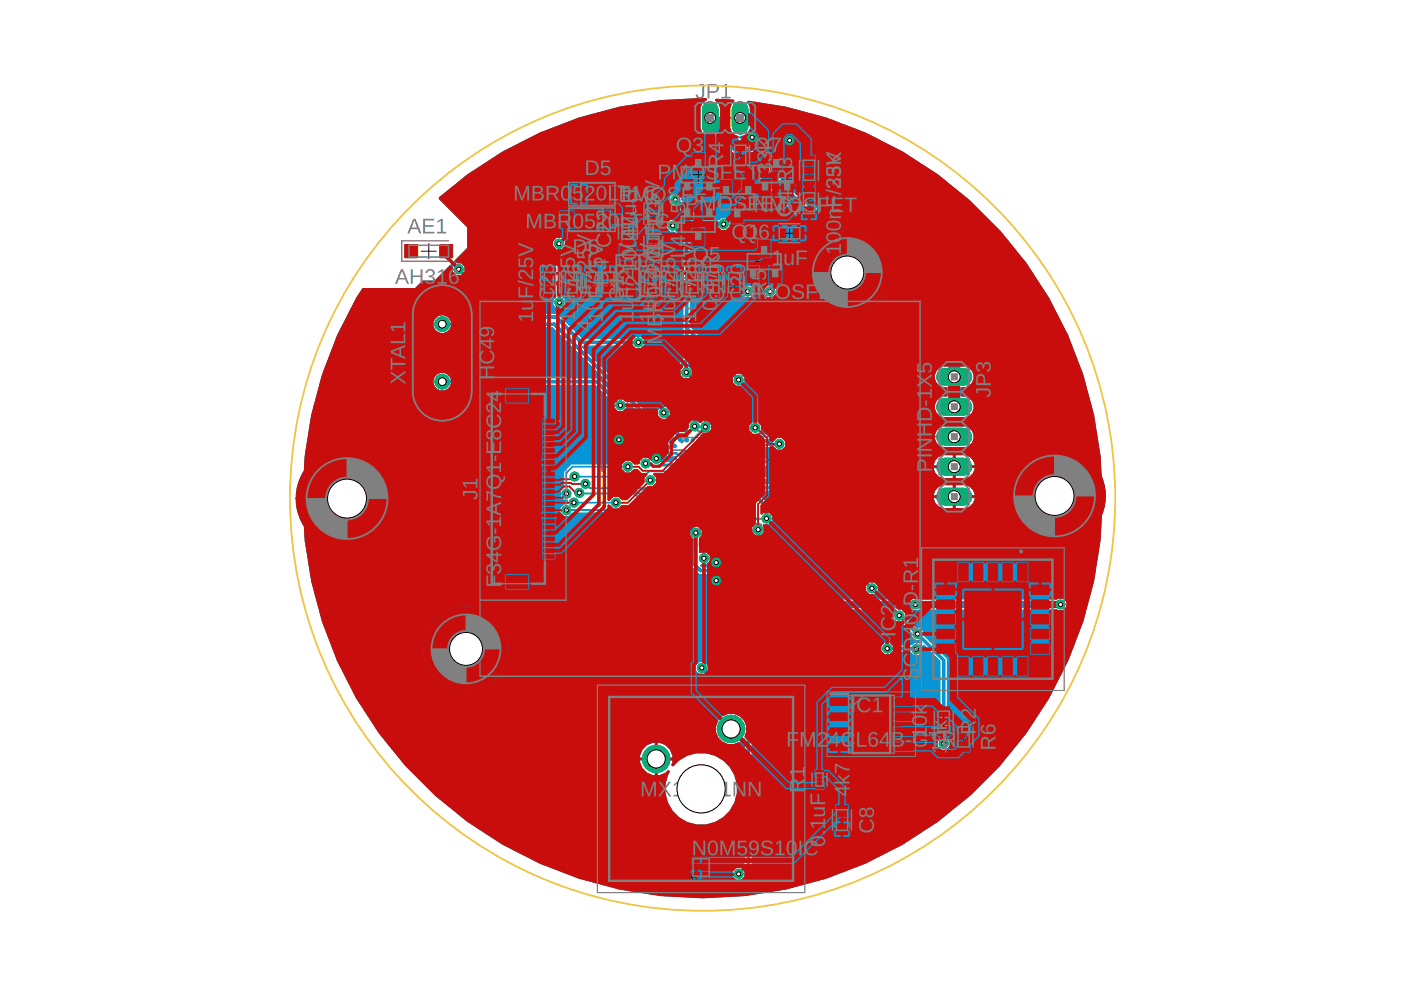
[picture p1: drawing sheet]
<svg xmlns="http://www.w3.org/2000/svg" width="297mm" height="210mm" viewBox="0 0 297 210" stroke-linecap="round" stroke-linejoin="round" font-family="sans-serif">
<g fill="#808080">
<path d="M137.8 122.6v.4h.7v1.4h.3l2.1-1.4v-.4h-2.1v-.4h-.3v.4zM138.8 123h1.6l-1.6 1.1zM137.8 121.2v.4h.5v-.4zM137.8 119.6v.4a4.9 4.9 0 0 0 2.7-1.1v1.7h.4v-2.1h-.3l-1.7 .9zM137.8 116.1v.4h.4a.8 .8 0 0 0-.4 .9 .8 .8 0 0 0 .8 .6h1.6v-.4h-1.5a.57 .57 0 0 1-.7-.6 .57 .57 0 0 1 .8-.5h1.4v-.4zM139 113.3v1.7h-1.2v.4h3.1v-2.2h-.4v1.8h-1.1v-1.7zM137.7 112.7v.4l3.3-.9v-.4zM137.8 109.6v2l.6-.2 .7-.6a.91 .91 0 0 1 1.4-.5 .61 .61 0 0 1-.4 .9v.4a1.01 1.01 0 0 0 .7-1.7 1.01 1.01 0 0 0-1.8 .4l-.9 .9v-1.6zM138 107.3a1.13 1.13 0 0 0 .5 1.8v-.4a.69 .69 0 0 1-.3-1 .69 .69 0 0 1 1.1-.1 .69 .69 0 0 1-.1 1.1v.4l1.7-.1v-1.8h-.4v1.4l-.9 .1a1.02 1.02 0 0 0-.2-1.5 1.02 1.02 0 0 0-1.4 .1zM137.8 105.1v.5l3.1 1.2v-.4l-2.7-1.1 2.7-1v-.4z"/>
<path d="M134 122.9v1.9h.3v-.8h2.4l-.5 .7h.4l.5-.7v-.4h-2.8v-.7zM134.1 120.8a1.06 1.06 0 0 0 0 1.2 1.06 1.06 0 0 0 1.1 .5 1.37 1.37 0 0 0 1.9-1.4 1.95 1.95 0 0 0-2.5-.6zM134.4 121a2.09 2.09 0 0 1 2.4 .2 .87 .87 0 0 1-1.3 .9l-.7-.1-.4-.2-.1-.4zM134.1 118.3a1.06 1.06 0 0 0 0 1.2 1.06 1.06 0 0 0 1.1 .5 1.37 1.37 0 0 0 1.9-1.4 1.95 1.95 0 0 0-2.5-.6zM134.4 118.5a2.09 2.09 0 0 1 2.4 .2 .87 .87 0 0 1-1.3 .9l-.7-.1-.4-.2-.1-.4zM134 115.5v.4h1.5a.57 .57 0 0 1 .6 .6 .57 .57 0 0 1-.7 .5h-1.4v.4h2.4v-.4h-.5a.8 .8 0 0 0 .5-.9 .8 .8 0 0 0-.8-.6zM135.2 112.7v1.7h-1.2v.4h3.1v-2.2h-.4v1.8h-1.1v-1.7zM133.9 112.1v.3l3.3-.9v-.3zM134 108.9v2.1l.6-.2 .7-.7a.91 .91 0 0 1 1.4-.5 .61 .61 0 0 1-.4 .9v.4a1.01 1.01 0 0 0 .7-1.6 1.01 1.01 0 0 0-1.8 .3l-.9 .9v-1.6zM134.2 106.7a1.13 1.13 0 0 0 .5 1.8v-.4a.69 .69 0 0 1-.3-1 .69 .69 0 0 1 1.1-.1 .69 .69 0 0 1-.1 1v.4l1.7-.1v-1.7h-.4v1.4h-.9a1.02 1.02 0 0 0-.2-1.4 1.02 1.02 0 0 0-1.4 .1zM134 104.5v.4l3.1 1.3v-.5l-2.8-1 2.8-1v-.5z"/>
<path d="M161.7 111.1v1.9h.4l1-1.6v1.6h.2v-1.9h-.3l-1 1.6v-1.6zM159.9 111.2l-.2 .6 .4 .4-.5 .8h.3l.5-.8h.6v.8h.3v-1.9zM160.1 111.4l.9-.1v.7l-.9-.1-.2-.3zM157.8 111.1v.2h1.2v.7h-1.1v.2h1.1v.8h.2v-1.9zM156.4 111.1v.2h.9v.6a.67 .67 0 0 0-1 .3 .67 .67 0 0 0 .5 .9 .67 .67 0 0 0 .8-.5l-.2-.1a.44 .44 0 0 1-.7 .2 .44 .44 0 0 1 0-.6 .44 .44 0 0 1 .6 0h.3l-.1-1zM154.9 111.2a.79 .79 0 0 0 .4 1.2l.4 .4h-1v.2h1.3l-.1-.3-.5-.6a.42 .42 0 0 1-.4-.5 .42 .42 0 0 1 .7-.2v.2l.3-.1a.67 .67 0 0 0-1.1-.3zM153.3 111.2l-.1 .5 .3 .3a.6 .6 0 0 0-.3 .9 .6 .6 0 0 0 .9 .1 .53 .53 0 0 0 .4-.5 .53 .53 0 0 0-.4-.5 .56 .56 0 0 0 .1-.9 .56 .56 0 0 0-.9 .1zM153.4 111.5a.4 .4 0 0 1 .8 0 .4 .4 0 0 1-.8 0zM153.4 112.5a.41 .41 0 0 1 .8 0 .41 .41 0 0 1-.8 0zM151.8 111.1v1.3h-.3v.2h.3v.4h.2v-.4h.9v-.2l-.9-1.3zM152 111.3l.7 1.1h-.7zM150.2 111.1a1.16 1.16 0 0 0 .4 1.9 1.12 1.12 0 0 0 .2-1.9zM150.4 111.3a.54 .54 0 0 1 .6 .2 .54 .54 0 0 1 .1 .5l-.1 .3a.43 .43 0 0 1-.4 .5 .43 .43 0 0 1-.4-.5l.1-.7zM149 112.2v.2h.7v-.2zM147.1 111.2a1.06 1.06 0 0 0 .5 1.8l-.1 .3h-.4v.2l.6-.1 .2-.4a1.01 1.01 0 0 0 .8-1.3 1.01 1.01 0 0 0-1.6-.5zM147.3 111.5a.73 .73 0 0 1 1 0 .73 .73 0 0 1-.1 1.1 .73 .73 0 0 1-1-.1l-.1-.7zM146.2 111.1v1.9h.2v-1.9zM144.8 111.1l-.8 1.9h.3l.2-.6h.9l.2 .6h.3l-.8-1.9zM145 111.3l.3 .9h-.7zM142.9 111.1l-.8 1.9h.3l.2-.6h.9l.2 .6h.3l-.8-1.9zM143.1 111.3l.3 .9h-.7zM141.3 112.2v.2h.7v-.2zM139.5 111.2l-.1 .6 .4 .4-.5 .8h.3l.5-.8h.6v.8h.2v-1.9zM139.7 111.4l1-.1v.7l-1-.1-.1-.3z"/>
<path d="M130.7 121.2v.3h.7v1.5h.3l2.1-1.4v-.4h-2.1v-.5h-.3v.5zM131.7 121.5h1.6l-1.6 1.1zM130.7 119.8v.4h.5v-.4zM130.7 118.1v.5a4.9 4.9 0 0 0 2.7-1.1v1.6h.4v-2h-.4l-1.6 .9zM130.7 114.7v.3l.4 .1a.8 .8 0 0 0-.4 .9 .8 .8 0 0 0 .8 .6h1.5v-.4h-1.5a.57 .57 0 0 1-.6-.7 .57 .57 0 0 1 .8-.4h1.3v-.4zM131.9 111.9v1.7h-1.2v.4h3.1v-2.2h-.4v1.8h-1.1v-1.7z"/>
<path d="M166.5 102.1v1.9h.4v-.8h2.4l-.5 .7h.3l.5-.7v-.4h-2.7v-.7zM166.7 100a1.06 1.06 0 0 0 0 1.2 1.06 1.06 0 0 0 1 .5 1.37 1.37 0 0 0 1.9-1.4 1.95 1.95 0 0 0-2.5-.6zM167 100.3a2.09 2.09 0 0 1 2.3 .1 .87 .87 0 0 1-1.2 .9l-.7-.1-.4-.2-.2-.4zM166.7 97.5a1.06 1.06 0 0 0 0 1.2 1.06 1.06 0 0 0 1 .5 1.37 1.37 0 0 0 1.9-1.4 1.95 1.95 0 0 0-2.5-.6zM167 97.8a2.09 2.09 0 0 1 2.3 .1 .87 .87 0 0 1-1.2 .9l-.7-.1-.4-.2-.2-.4zM166.5 94.7v.4h1.5a.57 .57 0 0 1 .7 .6 .57 .57 0 0 1-.8 .5h-1.4v.4h2.4v-.4h-.4a.8 .8 0 0 0 .4-.9 .8 .8 0 0 0-.8-.6zM167.8 91.9v1.7h-1.3v.4h3.1v-2.2h-.3v1.8h-1.2v-1.7z"/>
<path d="M154.8 115.8v1.9h.3v-.8h2.4l-.5 .7h.4l.5-.7v-.4h-2.8v-.7zM154.8 113.4v.3l.4 .1a.8 .8 0 0 0-.4 .9 .8 .8 0 0 0 .8 .6h1.6v-.4h-1.5a.57 .57 0 0 1-.6-.6 .57 .57 0 0 1 .7-.5h1.4v-.4zM156 110.6v1.7h-1.2v.4h3.1v-2.2h-.4v1.8h-1.1v-1.7z"/>
<path d="M159.2 118.3v1.9h.4v-.8h2.4l-.5 .7h.3l.5-.7v-.4h-2.7v-.7zM159.4 116.2a1.06 1.06 0 0 0 0 1.2 1.06 1.06 0 0 0 1 .5 1.37 1.37 0 0 0 1.9-1.4 1.95 1.95 0 0 0-2.5-.6zM159.7 116.4a2.09 2.09 0 0 1 2.3 .2 .87 .87 0 0 1-1.2 .9l-.7-.1-.4-.2-.2-.4zM159.4 113.7a1.06 1.06 0 0 0 0 1.2 1.06 1.06 0 0 0 1 .5 1.37 1.37 0 0 0 1.9-1.4 1.95 1.95 0 0 0-2.5-.6zM159.7 113.9a2.09 2.09 0 0 1 2.3 .2 .87 .87 0 0 1-1.2 .9l-.7-.1-.4-.2-.2-.4zM159.2 110.9v.4h1.5a.57 .57 0 0 1 .7 .6 .57 .57 0 0 1-.8 .5h-1.4v.4h2.4v-.4h-.4a.8 .8 0 0 0 .4-.9 .8 .8 0 0 0-.8-.6zM160.5 108.1v1.7h-1.3v.4h3.1v-2.2h-.3v1.8h-1.2v-1.7z"/>
<path d="M136.8 90.7v1.9h.4v-.8h2.3l-.5 .7h.4l.5-.7v-.4h-2.7v-.7zM136.8 88.2v2l.6-.1 .7-.7a.91 .91 0 0 1 1.5-.5 .61 .61 0 0 1-.5 .9l.1 .4a1.01 1.01 0 0 0 .6-1.6 1.01 1.01 0 0 0-1.7 .3l-.9 .9v-1.6zM137 86a.85 .85 0 0 0 .2 1.3h-1.3v.4h3.3v-.4h-.4a.9 .9 0 0 0 .4-1.2 .9 .9 0 0 0-1.2-.5zM137.2 86.3a1.38 1.38 0 0 1 1.7 .1 .91 .91 0 0 1-1.4 .8l-.4-.4zM138.1 83v1.7h-1.3v.4h3.1v-2.2h-.3v1.8h-1.2v-1.7z"/>
<path d="M142.1 94.5v1.9h.3v-.8h2.4l-.5 .7h.4l.5-.7v-.3h-2.8v-.8zM142.1 92v2.1l.6-.2 .7-.7a.91 .91 0 0 1 1.4-.5 .61 .61 0 0 1-.4 .9v.4a1.01 1.01 0 0 0 .7-1.6 1.01 1.01 0 0 0-1.7 .3l-1 .9v-1.6zM142.3 89.8a.85 .85 0 0 0 .2 1.3h-1.3v.4h3.3v-.4h-.4a.9 .9 0 0 0 .3-1.2 .9 .9 0 0 0-1.1-.4zM142.4 90.1a1.38 1.38 0 0 1 1.8 .2 .91 .91 0 0 1-1.5 .7l-.3-.3zM143.4 86.8v1.7h-1.3v.4h3.1v-2.2h-.4v1.8h-1.1v-1.7z"/>
<path d="M127.4 98.1v1.9h.3v-.8h2.4l-.5 .7h.4l.5-.7v-.4h-2.8v-.7zM127.5 96a1.06 1.06 0 0 0 0 1.2 1.06 1.06 0 0 0 1.1 .5 1.37 1.37 0 0 0 1.9-1.4 1.95 1.95 0 0 0-2.5-.6zM127.8 96.2a2.09 2.09 0 0 1 2.4 .2 .87 .87 0 0 1-1.3 .9l-.7-.1-.4-.2-.1-.4zM127.5 93.5a1.06 1.06 0 0 0 0 1.2 1.06 1.06 0 0 0 1.1 .5 1.37 1.37 0 0 0 1.9-1.4 1.95 1.95 0 0 0-2.5-.6zM127.8 93.7a2.09 2.09 0 0 1 2.4 .2 .87 .87 0 0 1-1.3 .9l-.7-.1-.4-.2-.1-.4zM127.5 90.9a.85 .85 0 0 0 .2 1.3h-1.3v.4h3.3v-.4h-.3a.9 .9 0 0 0 .3-1.2 .9 .9 0 0 0-1.1-.4zM127.7 91.2a1.38 1.38 0 0 1 1.8 .2 .91 .91 0 0 1-1.5 .7l-.4-.4zM128.6 87.9v1.7h-1.2v.4h3.1v-2.2h-.4v1.8h-1.1v-1.7z"/>
<path d="M149 90.2a1.06 1.06 0 0 0 0 1.1 1.06 1.06 0 0 0 1.1 .5 1.37 1.37 0 0 0 1.9-1.4 1.95 1.95 0 0 0-2.5-.6zM149.3 90.4a2.09 2.09 0 0 1 2.4 .1 .87 .87 0 0 1-1.3 .9l-.7-.1-.4-.2-.1-.4zM148.9 88.7v.4h.5v-.4zM149.1 86.2a1.05 1.05 0 0 0-.2 1.3 1.05 1.05 0 0 0 1.2 .5l.4-.6a.83 .83 0 0 0 1.2 .5 .83 .83 0 0 0 .3-1.2 .76 .76 0 0 0-.7-.7 .76 .76 0 0 0-.8 .6 .81 .81 0 0 0-.6-.7 .81 .81 0 0 0-.8 .3zM150.7 87a.57 .57 0 0 1 1.1 0 .57 .57 0 0 1-1.1 0zM149.1 87a.65 .65 0 0 1 1.3 0 .65 .65 0 0 1-1.3 0zM149.1 83.8a.85 .85 0 0 0 .2 1.3h-1.3v.4h3.3v-.4h-.4a.9 .9 0 0 0 .3-1.2 .9 .9 0 0 0-1.1-.4zM149.2 84.1a1.38 1.38 0 0 1 1.8 .1 .91 .91 0 0 1-1.5 .8l-.3-.4zM150.1 80.8v1.7h-1.2v.4h3.1v-2.2h-.4v1.8h-1.1v-1.7z"/>
<path d="M141.9 90v.4h.7v1.4h.3l2.1-1.4v-.4h-2.1v-.4h-.3v.4zM142.9 90.4h1.7l-1.7 1.1zM141.9 88.6v.4h.5v-.4zM141.9 87v.4a4.9 4.9 0 0 0 2.8-1.1v1.7h.3v-2.1h-.3l-1.7 .9zM141.9 83.5v.4h1.5a.57 .57 0 0 1 .6 .6 .57 .57 0 0 1-.7 .5h-1.4v.4h2.4v-.4h-.4a.8 .8 0 0 0 .4-.9 .8 .8 0 0 0-.8-.6zM141.9 80.3v.4h1.4v1.7h-1.4v.4h3.1v-.4h-1.3v-1.7h1.3v-.4z"/>
<path d="M141.4 82.5a1.06 1.06 0 0 0 0 1.2 1.06 1.06 0 0 0 1.1 .5 1.37 1.37 0 0 0 1.9-1.4 1.95 1.95 0 0 0-2.5-.6zM141.7 82.7a2.09 2.09 0 0 1 2.4 .2 .87 .87 0 0 1-1.3 .9l-.7-.1-.4-.2-.1-.4zM141.3 81v.5h.5v-.5zM141.5 78.6a1.13 1.13 0 0 0 .5 1.9v-.4a.69 .69 0 0 1-.3-1.1 .69 .69 0 0 1 1.1-.1 .69 .69 0 0 1-.1 1.1v.4l1.7-.1v-1.8h-.4v1.4l-.9 .1a1.02 1.02 0 0 0-.2-1.4 1.02 1.02 0 0 0-1.4 0zM141.4 76.1a.85 .85 0 0 0 .2 1.4l-1.3-.1v.4l3.4 .1v-.4l-.4-.1a.9 .9 0 0 0 .3-1.1 .9 .9 0 0 0-1.1-.5zM141.6 76.5a1.38 1.38 0 0 1 1.8 .1 .91 .91 0 0 1-1.5 .8l-.3-.4zM142.5 73.1v1.8h-1.2v.4h3.1v-2.2h-.4v1.8h-1.1v-1.8z"/>
<path d="M139.9 118.3v1.9h.3v-.8h2.4l-.5 .7h.4l.5-.7v-.4h-2.8v-.7zM140 116.2a1.06 1.06 0 0 0 0 1.2 1.06 1.06 0 0 0 1.1 .5 1.37 1.37 0 0 0 1.9-1.4 1.95 1.95 0 0 0-2.5-.6zM140.3 116.4a2.09 2.09 0 0 1 2.4 .2 .87 .87 0 0 1-1.3 .9l-.7-.1-.4-.2-.1-.4zM140 113.7a1.06 1.06 0 0 0 0 1.2 1.06 1.06 0 0 0 1.1 .5 1.37 1.37 0 0 0 1.9-1.4 1.95 1.95 0 0 0-2.5-.6zM140.3 113.9a2.09 2.09 0 0 1 2.4 .2 .87 .87 0 0 1-1.3 .9l-.7-.1-.4-.2-.1-.4zM139.9 110.9v.4h1.5a.57 .57 0 0 1 .6 .6 .57 .57 0 0 1-.7 .5h-1.4v.4h2.4v-.4h-.5a.8 .8 0 0 0 .5-.9 .8 .8 0 0 0-.8-.6zM141.1 108.1v1.7h-1.2v.4h3.1v-2.2h-.4v1.8h-1.1v-1.7z"/>
<path d="M135.4 120.5v1.9h.4v-.7h2.3l-.5 .7h.4l.5-.8v-.3h-2.7v-.8zM135.6 118.5a1.06 1.06 0 0 0 0 1.1 1.06 1.06 0 0 0 1 .5 1.37 1.37 0 0 0 1.9-1.4 1.95 1.95 0 0 0-2.5-.6zM135.9 118.7a2.09 2.09 0 0 1 2.3 .1 .87 .87 0 0 1-1.2 .9l-.7-.1-.5-.2-.1-.4zM135.6 116a1.06 1.06 0 0 0 0 1.1 1.06 1.06 0 0 0 1 .5 1.37 1.37 0 0 0 1.9-1.4 1.95 1.95 0 0 0-2.5-.6zM135.9 116.2a2.09 2.09 0 0 1 2.3 .1 .87 .87 0 0 1-1.2 .9l-.7-.1-.5-.2-.1-.4zM135.4 113.1v.4h1.5a.57 .57 0 0 1 .6 .6 .57 .57 0 0 1-.7 .5h-1.4v.4h2.4v-.4h-.4a.8 .8 0 0 0 .4-.9 .8 .8 0 0 0-.8-.6zM136.7 110.3v1.7h-1.3v.4h3.1v-2.2h-.3v1.8h-1.2v-1.7z"/>
<path d="M148.5 114.3a1.55 1.55 0 0 0 .2 2.2 1.55 1.55 0 0 0 2.1-.2 1.55 1.55 0 0 0-.1-2.2l-.2-.1-.1 .4a1.13 1.13 0 0 1 .3 1.6 1.13 1.13 0 0 1-1.5 .3 1.07 1.07 0 0 1-.8-.9 1.07 1.07 0 0 1 .7-1.1l-.2-.3zM148.1 111.5v2.1l.6-.2 .7-.7a.91 .91 0 0 1 1.5-.4 .61 .61 0 0 1-.5 .9l.1 .4a1.01 1.01 0 0 0 .6-1.7 1.01 1.01 0 0 0-1.7 .4l-.9 .8v-1.6z"/>
<path d="M144.6 114.3a1.55 1.55 0 0 0 .3 2.2 1.55 1.55 0 0 0 2.1-.2 1.55 1.55 0 0 0-.1-2.2l-.2-.1-.1 .4a1.13 1.13 0 0 1 .3 1.6 1.13 1.13 0 0 1-1.5 .3 1.07 1.07 0 0 1-.8-.9 1.07 1.07 0 0 1 .7-1.1l-.2-.3zM144.5 111.8a1.16 1.16 0 0 0 .6 1.8l.1-.4a.63 .63 0 0 1-.6-.8 .63 .63 0 0 1 1-.3l.1 .8h.4a.6 .6 0 0 1 .3-.9 .6 .6 0 0 1 .8 .5 .6 .6 0 0 1-.6 .7l.1 .4a.98 .98 0 0 0 .8-1.2 .98 .98 0 0 0-1.2-.7l-.4 .5a.78 .78 0 0 0-.5-.7 .78 .78 0 0 0-.9 .3z"/>
<path d="M153 88.7v2h.2v-2zM151 88.9l-.2 .3 .2 .1a.75 .75 0 0 1 1.2-.1 .75 .75 0 0 1-.2 1.2l-.2 .1a.67 .67 0 0 1-.8-.4l-.2 .1a1 1 0 0 0 1.4 .3 1 1 0 0 0 .2-1.4 1 1 0 0 0-1.4-.2zM149.4 88.8l-.1 .6 .4 .3a.55 .55 0 0 0-.5 .7 .55 .55 0 0 0 .8 .3l.5-.4v-.1h-.2a.4 .4 0 0 1-.6 .3 .4 .4 0 0 1-.1-.6l.5-.1v-.2a.38 .38 0 0 1-.6-.2 .38 .38 0 0 1 .3-.5 .38 .38 0 0 1 .5 .3h.2a.67 .67 0 0 0-1.1-.4z"/>
<path d="M120.7 117.5a1.55 1.55 0 0 0 .2 2.2 1.55 1.55 0 0 0 2.1-.2 1.55 1.55 0 0 0-.1-2.2l-.2-.1-.1 .4a1.13 1.13 0 0 1 .3 1.6 1.13 1.13 0 0 1-1.5 .3 1.07 1.07 0 0 1-.8-.9 1.07 1.07 0 0 1 .7-1.1l-.2-.3zM120.3 114.7v2h.4v-.8h2.3l-.5 .7h.4l.5-.8v-.3h-2.7v-.8z"/>
<path d="M156.5 98.1a1.55 1.55 0 0 0 .2 2.2 1.55 1.55 0 0 0 2.2-.2 1.55 1.55 0 0 0-.1-2.1l-.2-.2-.2 .4a1.13 1.13 0 0 1 .4 1.6 1.13 1.13 0 0 1-1.6 .4 1.07 1.07 0 0 1-.7-1 1.07 1.07 0 0 1 .6-1l-.1-.4zM156.4 95.6a1.13 1.13 0 0 0 .5 1.9v-.4a.69 .69 0 0 1-.3-1 .69 .69 0 0 1 1.1-.2 .69 .69 0 0 1-.1 1.1v.4l1.7-.1v-1.8h-.3v1.4l-1 .1a1.02 1.02 0 0 0-.1-1.4 1.02 1.02 0 0 0-1.5 0z"/>
<path d="M144.8 114.3a1.55 1.55 0 0 0 .2 2.2 1.55 1.55 0 0 0 2.2-.2 1.55 1.55 0 0 0-.1-2.1l-.3-.2-.1 .4a1.13 1.13 0 0 1 .4 1.6 1.13 1.13 0 0 1-1.6 .3 1.07 1.07 0 0 1-.8-.9 1.07 1.07 0 0 1 .7-1.1l-.2-.3zM144.7 111.8a1.13 1.13 0 0 0-.1 1.4 1.13 1.13 0 0 0 1.3 .4 1.27 1.27 0 0 0 1.6-1.4l-.5-.6-.1 .4a.65 .65 0 0 1 .3 .8 .65 .65 0 0 1-.8 .4h-.4a.98 .98 0 0 0 .2-1.5 .98 .98 0 0 0-1.5 .1zM144.9 112.1a.67 .67 0 0 1 1.1 .1 .67 .67 0 0 1-.5 1 .65 .65 0 0 1-.7-.3 .65 .65 0 0 1 .1-.8z"/>
<path d="M149.2 114.3a1.55 1.55 0 0 0 .2 2.2 1.55 1.55 0 0 0 2.2-.2 1.55 1.55 0 0 0-.1-2.1l-.2-.2-.2 .4a1.13 1.13 0 0 1 .4 1.6 1.13 1.13 0 0 1-1.6 .3 1.07 1.07 0 0 1-.7-.9 1.07 1.07 0 0 1 .6-1.1l-.1-.3zM149.1 112a.96 .96 0 0 0 .4 1.6l.1-.4a.65 .65 0 0 1-.4-.8 .65 .65 0 0 1 .8-.4l.4-.1a.97 .97 0 0 0-.2 1.4 .97 .97 0 0 0 1.3 .2 1.05 1.05 0 0 0 .5-1.2 1.05 1.05 0 0 0-1.1-.7h-1.1zM150.4 112.2a.69 .69 0 0 1 1.1-.1 .69 .69 0 0 1-.1 1 .69 .69 0 0 1-.9 0 .69 .69 0 0 1-.1-.9z"/>
<path d="M147.5 89.2a1.55 1.55 0 0 0 .2 2.2 1.55 1.55 0 0 0 2.2-.2 1.55 1.55 0 0 0-.1-2.2l-.3-.1-.1 .4a1.13 1.13 0 0 1 .4 1.6 1.13 1.13 0 0 1-1.6 .3 1.07 1.07 0 0 1-.7-.9 1.07 1.07 0 0 1 .6-1.1l-.1-.3zM147.2 86.4v2h.3v-.8h2.4l-.5 .7h.4l.5-.7v-.4h-2.8v-.8zM147.3 84.4a1.06 1.06 0 0 0 0 1.1 1.06 1.06 0 0 0 1.1 .5 1.37 1.37 0 0 0 1.9-1.4 1.95 1.95 0 0 0-2.5-.6zM147.6 84.6a2.09 2.09 0 0 1 2.4 .1 .87 .87 0 0 1-1.3 .9h-.7l-.4-.2-.1-.4z"/>
<path d="M132.1 92.9a1.55 1.55 0 0 0 .2 2.1 1.55 1.55 0 0 0 2.2-.1 1.55 1.55 0 0 0-.1-2.2l-.3-.1-.1 .4a1.13 1.13 0 0 1 .4 1.5 1.13 1.13 0 0 1-1.6 .4 1.07 1.07 0 0 1-.7-1 1.07 1.07 0 0 1 .6-1l-.2-.4zM131.8 90.1v1.9h.3v-.8h2.4l-.5 .7h.3l.5-.7v-.4h-2.7v-.7zM131.8 87.9v2h.3v-.8h2.4l-.5 .7h.3l.5-.8v-.3h-2.7v-.8z"/>
<path d="M138.7 95.4a1.55 1.55 0 0 0 .2 2.1 1.55 1.55 0 0 0 2.2-.1 1.55 1.55 0 0 0-.1-2.2l-.3-.1-.1 .4a1.13 1.13 0 0 1 .4 1.5 1.13 1.13 0 0 1-1.6 .4 1.07 1.07 0 0 1-.7-1 1.07 1.07 0 0 1 .6-1l-.2-.4zM138.4 92.6v1.9h.3v-.8h2.4l-.5 .7h.3l.5-.7v-.4h-2.7v-.7zM138.4 90.1v2l.5-.1 .7-.7a.91 .91 0 0 1 1.5-.5 .61 .61 0 0 1-.5 .9l.1 .4a1.01 1.01 0 0 0 .6-1.6 1.01 1.01 0 0 0-1.7 .3l-.9 .9v-1.6z"/>
<path d="M157 87.6a1.55 1.55 0 0 0 .2 2.2 1.55 1.55 0 0 0 2.2-.2 1.55 1.55 0 0 0-.1-2.2l-.2-.1-.2 .4a1.13 1.13 0 0 1 .4 1.6 1.13 1.13 0 0 1-1.6 .3 1.07 1.07 0 0 1-.7-.9 1.07 1.07 0 0 1 .6-1.1l-.1-.3zM156.7 84.8v2h.3v-.8h2.4l-.5 .7h.4l.5-.7v-.4h-2.8v-.8zM156.7 82.7v.4h.7v1.4h.3l2.1-1.4v-.4h-2.1v-.4h-.3v.4zM157.7 83.1h1.6l-1.6 1.1z"/>
<path d="M152.3 86.1v2h3v-.4h-2.7v-1.6zM152.3 83.7v1.9h.3v-.8h2.4l-.5 .7h.3l.5-.7v-.4h-2.7v-.7z"/>
<path d="M152.6 80a1.55 1.55 0 0 0 .2 2.2 1.55 1.55 0 0 0 2.2-.2 1.55 1.55 0 0 0-.1-2.2l-.3-.1-.1 .4a1.13 1.13 0 0 1 .4 1.6 1.13 1.13 0 0 1-1.6 .3 1.07 1.07 0 0 1-.7-.9 1.07 1.07 0 0 1 .6-1.1l-.2-.3zM152.3 77.2v2.1l.6-.2 .6-.7a.91 .91 0 0 1 1.5-.4 .61 .61 0 0 1-.5 .9l.1 .4a1.01 1.01 0 0 0 .7-1.7 1.01 1.01 0 0 0-1.8 .4l-.9 .8v-1.6zM152.3 75.1v.4h.7v1.4h.3l2-1.4v-.4h-2v-.5h-.3v.5zM153.3 75.5h1.6l-1.6 1z"/>
<path d="M129.9 115.6a1.55 1.55 0 0 0 .2 2.1 1.55 1.55 0 0 0 2.1-.1 1.55 1.55 0 0 0-.1-2.2l-.2-.1-.1 .4a1.13 1.13 0 0 1 .4 1.5 1.13 1.13 0 0 1-1.6 .4 1.07 1.07 0 0 1-.8-1 1.07 1.07 0 0 1 .7-1l-.2-.4zM129.5 112.8v2.1l.6-.2 .7-.7a.91 .91 0 0 1 1.5-.5 .61 .61 0 0 1-.5 .9l.1 .4a1.01 1.01 0 0 0 .6-1.6 1.01 1.01 0 0 0-1.7 .3l-.9 .9v-1.6zM129.8 110.6a1.13 1.13 0 0 0-.1 1.3 1.13 1.13 0 0 0 1.3 .5 1.27 1.27 0 0 0 1.6-1.5l-.6-.5v.3a.65 .65 0 0 1 .3 .9 .65 .65 0 0 1-.8 .3l-.4 .1a.98 .98 0 0 0 .1-1.5 .98 .98 0 0 0-1.4 .1zM130 110.8a.67 .67 0 0 1 1.1 .1 .67 .67 0 0 1-.5 1 .65 .65 0 0 1-.7-.3 .65 .65 0 0 1 .1-.8z"/>
<path d="M125.4 117.8a1.55 1.55 0 0 0 .2 2.2 1.55 1.55 0 0 0 2.2-.2 1.55 1.55 0 0 0-.1-2.2l-.2-.1-.2 .4a1.13 1.13 0 0 1 .4 1.6 1.13 1.13 0 0 1-1.6 .3 1.07 1.07 0 0 1-.7-.9 1.07 1.07 0 0 1 .6-1.1l-.1-.3zM125.1 115v2.1l.6-.2 .7-.7a.91 .91 0 0 1 1.4-.5 .61 .61 0 0 1-.4 1v.4a1.01 1.01 0 0 0 .7-1.7 1.01 1.01 0 0 0-1.8 .4l-.9 .8v-1.6zM125.1 113.6v.4a4.9 4.9 0 0 0 2.7-1.1v1.7h.4v-2.1h-.3l-1.7 .9z"/>
</g>
<g fill="none" stroke="#808080" stroke-width=".32">
<path d="M146.7 76.5v4.3M147.5 76.5h2.4v4.3h-2.4zM150.7 76.5v4.3M132.8 91.8v4.4M133.6 91.8h2.4v4.4h-2.4zM136.5 89.5v4.3M136.8 91.8v4.4M137.3 89.5h2.4v4.3h-2.4zM140.5 89.5v4.3M141.6 85.7v4.3M142.4 85.7h2.4v4.3h-2.4zM142.5 92.8h17.5v17.4h-17.5z"/>
<path d="M145.6 85.7v4.3M146.7 83.8v4.3M147.5 83.8h2.4v4.3h-2.4zM150.7 83.8v4.3M151.1 84.1v4.4M151.9 84.1h2.4v4.4h-2.4zM155.1 84.1v4.4M161 95.8v4.4M161.8 95.8h2.3v4.4h-2.3zM165 95.8v4.4M125.1 115.2v4.3M125.9 115.2h2.4v4.3h-2.4z"/>
<path d="M129.1 115.2v4.3M129.9 114.2v4.4M130.7 114.2h2.3v4.4h-2.3zM133.9 114.2v4.4M134.3 112v4.4M135.1 112h2.4v4.4h-2.4zM138.3 112v4.4M138.7 112v4.4M139.6 112h2.3v4.4h-2.3zM142.6 112v4.4M142.7 112v4.4M143.4 112h2.3v4.4h-2.3z"/>
<path d="M146.5 112v4.4M149.2 112v4.4M150 112h2.4v4.4h-2.4zM153.2 112v4.4M153.7 112v4.4M154.5 112h2.3v4.4h-2.3zM157.6 112v4.4"/>
</g>
<circle cx="161.2" cy="92.7" r=".5" fill="#808080" stroke="#808080" stroke-width=".21"/>
<g fill="#0696d7" stroke="#0696d7" stroke-width=".21">
<path d="M65.6 98.5a10.8 10.8 0 0 1 17.1 1.5 10.8 10.8 0 0 1-6.1 16.1 10.8 10.8 0 0 1-13.8-10.4h6.3a4.4 4.4 0 0 1 6.6-3.9 4.4 4.4 0 0 1 .3 7.6 4.4 4.4 0 0 1-6.8-3.2l-.1-.5h-6.3a10.8 10.8 0 0 1 2.8-7.2z" fill-rule="evenodd"/>
<path d="M215.6 97.9a10.8 10.8 0 0 1 17.1 1.5 10.8 10.8 0 0 1-6.1 16.1 10.8 10.8 0 0 1-13.8-10.3h6.3a4.4 4.4 0 0 1 6.6-3.9 4.4 4.4 0 0 1 .3 7.6 4.4 4.4 0 0 1-6.8-3.3l-.1-.4h-6.3a10.8 10.8 0 0 1 2.8-7.3z" fill-rule="evenodd"/>
<path d="M92.6 131.2a8.9 8.9 0 0 1 14 2 8.9 8.9 0 0 1-5.5 13 8.9 8.9 0 0 1-11.2-8.6h5.1a3.8 3.8 0 0 1 5.4-3.5 3.8 3.8 0 0 1 .8 6.4 3.8 3.8 0 0 1-6.1-2.1l-.1-.8h-5.1a9 9 0 0 1 2.7-6.4z" fill-rule="evenodd"/>
<path d="M173.4 51.4a8.9 8.9 0 0 1 14 2 8.9 8.9 0 0 1-5.5 13 8.9 8.9 0 0 1-11.1-8.6h5a3.8 3.8 0 0 1 5.6-3.3 3.8 3.8 0 0 1 .4 6.5 3.8 3.8 0 0 1-5.9-2.8l-.1-.4h-5a8.8 8.8 0 0 1 2.6-6.4z" fill-rule="evenodd"/>
<path d="M66.8 98.1a10.2 10.2 0 0 1 15.7 2.8 10.2 10.2 0 0 1-6.5 14.7 10.2 10.2 0 0 1-12.6-9.9h5.1a5.1 5.1 0 0 1 7.5-4.4 5.1 5.1 0 0 1 .4 8.7 5.1 5.1 0 0 1-7.9-3.8v-.5h-5.1a10 10 0 0 1 3.4-7.6z" fill-rule="evenodd"/>
<path d="M216 98.3a10.2 10.2 0 0 1 16.2 1.4 10.2 10.2 0 0 1-5.8 15.2 10.2 10.2 0 0 1-13-9.7h5.1a5.1 5.1 0 0 1 7.5-4.4 5.1 5.1 0 0 1 .4 8.7 5.1 5.1 0 0 1-7.9-3.8v-.5h-5.1a10.1 10.1 0 0 1 2.6-6.9z" fill-rule="evenodd"/>
<path d="M92.6 131.2a8.9 8.9 0 0 1 14 2 8.9 8.9 0 0 1-5.5 13 8.9 8.9 0 0 1-11.2-8.6h5.1a3.8 3.8 0 0 1 5.4-3.5 3.8 3.8 0 0 1 .8 6.4 3.8 3.8 0 0 1-6.1-2.1l-.1-.8h-5.1a9 9 0 0 1 2.7-6.4z" fill-rule="evenodd"/>
<path d="M173.4 51.4a8.9 8.9 0 0 1 14 2 8.9 8.9 0 0 1-5.5 13 8.9 8.9 0 0 1-11.1-8.6h5a3.8 3.8 0 0 1 5.6-3.3 3.8 3.8 0 0 1 .4 6.5 3.8 3.8 0 0 1-5.9-2.8l-.1-.4h-5a8.8 8.8 0 0 1 2.6-6.4z" fill-rule="evenodd"/>
<path d="M93.2 41.9v.3l6 6-.1 4.4-6.9 7h-2.6l-1.6 1.6h-11.1a80.8 80.8 0 0 0-12.2 35.5l-.2 3.7 .2 .2a10.3 10.3 0 0 1 15-3.2 10.3 10.3 0 0 1 1.4 15.3 10.3 10.3 0 0 1-15.3-.3l-.9-1.5-.2-.1-.2 .2a84.5 84.5 0 0 0 84.5 79.4 84.5 84.5 0 0 0 84.6-82l-.3-.1a10.2 10.2 0 0 1-15.7 5.2 10.2 10.2 0 0 1-.2-16.5 10.2 10.2 0 0 1 15.8 4.8l.3-.1a83.3 83.3 0 0 0-21.6-52.8 83.9 83.9 0 0 0-53.3-27.4l-.1 .2 .6 1.1v4.4a2.78 2.78 0 0 1-2.2 1.9v.2l14.8 14.8h16.3l.6 .2 15.1 15.2 .3 .6v17.4a2.62 2.62 0 0 1 2.5 2.9l-.3 .8-.7 .6-.8 .4h-4.7a2.34 2.34 0 0 1-1.9-2.6 2.34 2.34 0 0 1 2.5-2v-16.6l-13.6-13.6h-16.3l-.6-.3-18-18-.3-.5a2.21 2.21 0 0 1-3.4-1.4v-4.4a2.36 2.36 0 0 1 1.4-1.6l-.1-.3a84 84 0 0 0-56.5 21zM142.6 41h1.1l.8 .8 .1 .7 4.1 4.1h3.7l.5-.4h1.1l.8 .8v1.1l-.8 .8h-1.1l-.5-.5h-4.4l-4.7-4.6-.7-.1-.7-.8v-1.1zM96.7 55.7h1.1l.8 .8v.9l9.1 9 10.5 .1 5.5 5.3h10.5l.6-.5h1.1l.8 .8v1.1l-.8 .7h-1.1l-.6-.5h-10.5l-.2 .2 14.5 14.5h1.4v-1.1l.8-.8h1.1l.3 .2 .1-.3h1.7v1.6h-1l-.1 .3 .3 .2h2.1a.3 .3 0 0 0 .1-.3 .3 .3 0 0 0-.2-.2h-.8v-3.6h.9l.1-.7-1.8-1.8v-3.7l1.8-1.8v-24.9l-1.9-2h-.8l-.8-.8v-1.1l.8-.8h1.1l.8 .8v.9l2.4 2.3v18.7l9.9 10h.9l.7 .8v1.1l-.7 .8h-1.1l-.8-.8-.1-.9-4.4-4.3h-.3v.6h-1.6v-1.6h.6l.1-.3-2.9-2.9h-.3v5.1l-.6 .7 .9 .6 .1-1.2h1.7v1.6l-1.6-.1v.8h.2l.2-.2h2.7l.3 .3v2.6l-.2 .3 .2 .5v2.6l-.3 .3h-2.7l-.2-.3v-2.6l.2-.5-.2-.3v-.4l-1.4-1.2-1.1-.1v.8l1.7 1.7v6.1l.3 .1 .5-.5v-1.8l.2-.2 5.8 .1 .4 .2h1l.2 .2v2.6l-.2 .2h-2.8l-.3-.4h-.8l-.1 .3 .4 .4v1.1l-.8 .7-1.1 .1-.4 .4 .2 .4 .8-.1 .4 .3 .3-.3h.6l.3 .3 .3-.3h.6l.4 .3 .3-.3h.6l.3 .3 .6-.3 .6-.6h4.3l.1-.2-.5-.5v-1.1l.8-.8h1.1l.7 .8v1.1l-.5 .5 .2 .2h37l.4-.7 .6-.6 .9-.4h4.7a2.33 2.33 0 0 1 1.9 2.3 2.33 2.33 0 0 1-1.9 2.3h-4.7l-.9-.4-.6-.6-.4-.7h-31.5l-.1 .2 .1 1.3-.8 .7-1.2 .2v1.8l-.3 .2h-2.7l-.2-.2v-.7l-.2-.1h-2.2l-.4 .5 .3 .5h.7l.5 .5v.6l-.3 .3 .3 .3v.6l-.3 .3 .3 .4v.6l-.3 .3 .3 .3v.8h3.7l20.8 20.7 .8 .1 .8 .8v1.1l-.8 .8h-1.1l-.8-.8v-.9l-20.3-20.2-2.6-.1v.4l2.7 2.7v1.5l.5 .7v1.1l-.7 .8h-1.2v.2l.2 .2v1.1l-.8 .8h-1.1l-.8-.8-.1-1-1.1 1-.1 .2 14.1 14h21.1l.2-.2h1.1l.3 .2h29.1l.3-.2h1.1l.8 .8v1.1l-.8 .8h-1.1l-.2-.2h-29.2l-.3 .2h-1.1l-.2-.2-1.7 .1v.2l.4 .4v.8l2.2 2.2 .9 .1 .8 .8v.8l5 5v16.8l.5 .6v1.1l-.8 .8h-1.1l-.7-.8v-1.1l.5-.6v-16.2l-3.5-3.5-.2 .2v1.2l-.8 .7h-1.1l-.7-.6h-3.7l-.7 .5h-1.1l-.7-.8v-1.1l.7-.7h1.1l.7 .5h3.9l.5-.4 1.4-.1-.3-.4-.8-.1-.8-.7v-.9l-2.3-2.2-.8-.1-.8-.7v-1.1l.4-.4-.1-.3h-18.4l-12.1-12-4.5 4.4h-6.4l-2.2-2.1v-1.6l-1.3-.1v-3.6h.3l.1-.2-.2-.3h-1.7l-.2-.1-.9 .1h-2.7l-.2-.1-4.3 .1-.2-.1-1.2 1.2-.1 .9-.2 .2-4.3-.1-.2 .1v.7l-.2 .3h-2.8l-.2-.3v-2.6l.2-.2h.9l.7-.6 .5-.2 3.6-.2 1.9-1.8 .5-.2h.9l.2-.2h2.8l.2 .2 4.2-.2 .9 .2 .5-.2 .1-1.5-.8-.1-.4-.4v-.6l.2-.3a.27 .27 0 0 0-.1-.3 .27 .27 0 0 0-.3 0l-1.2 1.2h-19.5l-.9 .8h-1.1l-.7-.8v-1.1l.7-.7 .8-.1 .1-.1-.1-.7h-.7l-.8-.8v-1.1l.7-.8v-3.3l1.6-1.6h10.7l.8-.8 .7-.1-.1-2.9 .2-.2h2.7l.4 .3 .2-.2-.2-.8-.3 .2h-1.2v-3.6h1.2l.6 .4 .1-1.5-3.8-3.8-.2 .1v1l-.8 .8h-1.1l-.8-.8v-.9l-4.1-3.9h-30.6a1.99 1.99 0 0 1-3 .7 1.99 1.99 0 0 1 .1-3.1 1.99 1.99 0 0 1 3 .9h31.2l4.4 4.4h.7l.2-.2-14.9-14.9-21.7 .1a1.99 1.99 0 0 1-3 .6 1.99 1.99 0 0 1 .1-3.1 1.99 1.99 0 0 1 3 .9h11l.2-.2-9.2-9.4h-.9l-.8-.8v-1.1zM170.7 57.8a9 9 0 0 1 17.9 0 9 9 0 0 1-17.9 0zM117.2 51.1l.8-.8h1.1l.7 .8v1.1l-.4 .6v10.1l.5 .7v1.1l-.8 .7h-1.1l-.7-.7v-1.1l.5-.7v-10l-.6-.7zM157.2 61.3l.8-.8h1.1l.6 .6h2.4l.6-.6h1.1l.8 .8v1.1l-.8 .7h-1.1l-.6-.5h-2.4l-.6 .5h-1.1l-.8-.7zM147.2 74.9h1.3v1.6h-1.7v-1.2zM148.9 76.9h1.6v1.2l-.4 .4h-1.2zM153.3 82.5h1.3l.4 .4v1.2h-1.7zM151.6 82.5h1.3v1.6h-1.6v-1.2zM199.1 84.3l.9-.3h4.7a2.33 2.33 0 0 1 1.9 2.3 2.33 2.33 0 0 1-1.9 2.2h-4.7a2.33 2.33 0 0 1-1.9-1.8 2.33 2.33 0 0 1 1-2.4zM141.7 84.5l.4-.4h1.3v1.6h-1.7zM151.3 84.5h1.6v1.6h-1.3l-.3-.4zM153.3 84.5h1.7v1.2l-.4 .4h-1.3zM133.3 90.3h1.3v1.6h-1.7v-1.2zM132.9 92.3h1.7v1.6h-1.3l-.4-.4zM198.3 97.5l.7-.7 .9-.4h2.2v2.4h-4.2zM202.5 96.4h2.2a2.47 2.47 0 0 1 2.1 2.4h-4.3zM161.1 98.5l.4-.3h1.3v1.5h-1.7zM163.1 98.2h1.3l.4 .3v1.2h-1.7zM197.9 99.1h4.2v2.4h-2.2a2.47 2.47 0 0 1-2-2.4zM202.5 99.1h4.3a2.47 2.47 0 0 1-2.1 2.4h-2.2zM163.1 100.1h1.7v1.3l-.4 .3h-1.3zM161.1 100.1h1.7v1.6h-1.3l-.4-.3zM198.3 103.9l.7-.7 .9-.4h2.2v2.3h-4.2zM202.5 102.8h2.2a2.47 2.47 0 0 1 2.1 2.3h-4.3zM202.5 105.5h4.3a2.47 2.47 0 0 1-2.1 2.3h-2.2zM197.9 105.5h4.2v2.3h-2.2a2.47 2.47 0 0 1-2-2.3zM140.9 114.3h1.3l.4 .4 .5-.4h1.3v3.6h-1.3l-.5-.3-.4 .3h-1.3zM134.8 114.3h1.3v1.6h-1.7v-1.2zM139.3 114.3h1.2v1.6h-1.6v-1.2zM136.5 114.3h1.3l.3 .4v1.2h-1.6zM138.9 116.3h1.6v1.6h-1.2l-.4-.4zM136.5 116.3h1.6v1.2l-.3 .4h-1.3zM134.4 116.3h1.7v1.6h-1.3l-.4-.4zM130.4 116.6h1.3v1.6h-1.7v-1.3zM132 116.6h1.3l.4 .3v1.3h-1.7zM125.6 117.5h1.3v1.6h-1.7v-1.2zM127.3 117.5h1.3l.3 .4v1.2h-1.6zM132 118.5h1.7v1.3l-.4 .3h-1.3zM130 118.5h1.7v1.6h-1.3l-.4-.3zM127.3 119.5h1.6v1.2l-.3 .4h-1.3zM125.2 119.5h1.7v1.6h-1.3l-.4-.4zM89.8 137.6a9 9 0 0 1 18 0 9 9 0 0 1-18 0zM147.5 141.1l.7-.8h1.1l.8 .8 .1 .8 9.2 9.3v32.3l-1.4 1.5-.1 .8-.7 .8h-1.1l-.8-.8v-1.1l.8-.7 .8-.1 1-1.1v-26l-.2-.2a3.4 3.4 0 0 1-4.9 .4 3.4 3.4 0 0 1 0-4.9 3.4 3.4 0 0 1 4.9 .5l.2-.2v-.7l-8.8-8.7-.9-.1-.7-.7zM136.1 158.9l1-1 1.3-.5h.5v3.3h-3.3v-.5zM139.3 157.4a3.4 3.4 0 0 1 3.4 3.3h-3.4zM139.3 161.1h3.4l-.2 1.1 .2 .2a7.7 7.7 0 0 1 12.8 1.3 7.7 7.7 0 0 1-6.5 11.2 7.7 7.7 0 0 1-7.5-10.6l.4-.7-.2-.2a2.83 2.83 0 0 1-2.4 1.1zM135.6 161.1h3.3v3.4a3.4 3.4 0 0 1-3.3-3.4zM136.7 91.1l-.1 .7 .1 .1 .3-.1h1.3v2h2.1v.9h1.1l.7 .8a.21 .21 0 0 0 .3 0 .21 .21 0 0 0 .1-.3l-2-1.9-.2 .1h-1.7v-1.6l.2-.2-.2-.3h-1.6l-.2-.3zM155.3 93.2l-.1 .3 .3 .3 .5-.2v1.2h.4v-1.2l.5 .3h.9l.4 .4v.6l-.3 .4 .1 .5a.56 .56 0 0 0 .8-.4l-.2-1.1 .4-.4 1.9 .2 .4-.3h2.4l.2-.2a.21 .21 0 0 0 .2-.2 .21 .21 0 0 0-.2-.2zM137.4 96.3l-.4 .4v.2l.4 .1 1.4 1.2 .7-.1 .3-.2h2.2l.2-.1-.1-.5h1.2v-.4l-1.9-.1-.6-.5zM143.9 99.8l-.3 .4 .2 .4v.6l-.2 .3 .3 .5h.5l.1-.3h6.9v-.4h-6.9v-1.5zM157 108.2l.1 .7h.3l.3-.3-.2-.4zM151.4 110.4l.1 .3h1.1l.2 .2 4.2-.2 .3 .2v.7l.1 .1 .3-.1 .8-.8-.2-.2v-1.2h-.4v1.2l-.5-.3h-.9l-.3-.2-.3 .2h-.6l-.3-.2-.4 .2h-.6l-.3-.2-.3 .2h-.6l-.3-.2-.4 .2zM150.1 113.8v.5h.9v3.6l-.4 .1v.9l-.8 .8-1.2 .1v.2l.2 .2h5.1l2.1-2-.2-.3v-1.6h1.8a.25 .25 0 0 0 .4-.2 .25 .25 0 0 0-.4-.2h-1.8l.1-1.8-.3-.3-2.8-.1-.2 .1zM151.4 114.3h1.3l.4 .4v1.2h-1.7zM153.8 114.7l.4-.4h1.3v1.6h-1.7zM153.8 116.3h1.7v1.6h-1.3l-.4-.4zM151.4 116.3h1.7v1.2l-.4 .4h-1.3z" fill-rule="evenodd"/>
<circle cx="144.3" cy="93.4" r=".34"/>
<circle cx="145.6" cy="93.4" r=".34"/>
<circle cx="146.8" cy="93.4" r=".34"/>
<circle cx="148.1" cy="93.4" r=".34"/>
<circle cx="149.3" cy="93.4" r=".34"/>
<circle cx="150.6" cy="93.4" r=".34"/>
<circle cx="151.8" cy="93.4" r=".34"/>
<circle cx="153.1" cy="93.4" r=".34"/>
<circle cx="154.3" cy="93.4" r=".34"/>
<circle cx="143.1" cy="108.4" r=".34"/>
<circle cx="143.1" cy="107.1" r=".34"/>
<circle cx="143.1" cy="105.9" r=".34"/>
<circle cx="143.1" cy="104.6" r=".34"/>
<circle cx="143.1" cy="103.4" r=".34"/>
<circle cx="143.1" cy="102.1" r=".34"/>
<circle cx="143.1" cy="100.9" r=".34"/>
<circle cx="143.1" cy="99.6" r=".34"/>
<circle cx="143.1" cy="97.1" r=".34"/>
<circle cx="143.1" cy="94.6" r=".34"/>
<circle cx="144.3" cy="109.6" r=".34"/>
<circle cx="145.6" cy="109.6" r=".34"/>
<circle cx="146.8" cy="109.6" r=".34"/>
<circle cx="148.1" cy="109.6" r=".34"/>
<circle cx="149.3" cy="109.6" r=".34"/>
<circle cx="150.6" cy="109.6" r=".34"/>
<circle cx="151.8" cy="109.6" r=".34"/>
<circle cx="153.1" cy="109.6" r=".34"/>
<circle cx="154.3" cy="109.6" r=".34"/>
<circle cx="155.6" cy="109.6" r=".34"/>
<circle cx="156.8" cy="109.6" r=".34"/>
<circle cx="158.1" cy="109.6" r=".34"/>
<circle cx="159.3" cy="105.9" r=".34"/>
<circle cx="159.3" cy="104.6" r=".34"/>
<circle cx="159.3" cy="103.4" r=".34"/>
<circle cx="159.3" cy="102.1" r=".34"/>
<circle cx="159.3" cy="100.9" r=".34"/>
<circle cx="159.3" cy="99.6" r=".34"/>
<circle cx="159.3" cy="98.4" r=".34"/>
<circle cx="159.3" cy="95.9" r=".34"/>
<circle cx="159.3" cy="94.6" r=".34"/>
<circle cx="147.5" cy="94.6" r=".34"/>
<circle cx="148.7" cy="94.6" r=".34"/>
<circle cx="150" cy="94.6" r=".34"/>
<circle cx="151.2" cy="94.6" r=".34"/>
<circle cx="152.5" cy="94.6" r=".34"/>
<circle cx="153.7" cy="94.6" r=".34"/>
<circle cx="155" cy="94.6" r=".34"/>
<circle cx="156.2" cy="94.6" r=".34"/>
<circle cx="157.5" cy="94.6" r=".34"/>
<circle cx="158.1" cy="96.5" r=".34"/>
<circle cx="158.1" cy="97.7" r=".34"/>
<circle cx="158.1" cy="99" r=".34"/>
<circle cx="158.1" cy="100.2" r=".34"/>
<circle cx="158.1" cy="101.5" r=".34"/>
<circle cx="158.1" cy="102.7" r=".34"/>
<circle cx="158.1" cy="104" r=".34"/>
<circle cx="158.1" cy="106.5" r=".34"/>
<circle cx="158.1" cy="107.7" r=".34"/>
<circle cx="156.2" cy="108.4" r=".34"/>
<circle cx="153.7" cy="108.4" r=".34"/>
<circle cx="152.5" cy="108.4" r=".34"/>
<circle cx="151.2" cy="108.4" r=".34"/>
<circle cx="150" cy="108.4" r=".34"/>
<circle cx="148.7" cy="108.4" r=".34"/>
<circle cx="147.5" cy="108.4" r=".34"/>
<circle cx="146.2" cy="108.4" r=".34"/>
<circle cx="144.3" cy="96.5" r=".34"/>
<circle cx="144.3" cy="97.7" r=".34"/>
<circle cx="144.3" cy="99" r=".34"/>
<circle cx="144.3" cy="102.7" r=".34"/>
<circle cx="144.3" cy="104" r=".34"/>
<circle cx="144.3" cy="105.2" r=".34"/>
<circle cx="144.3" cy="106.5" r=".34"/>
</g>
<g fill="none" stroke="#000" stroke-width=".21">
<path d="M147.3 78.6h2.8M148.7 77.3v2.7M133.3 94h3M134.8 92.5v3M137.3 91.7h2.5M138.5 90.4v2.5M142.3 87.8h2.5M143.6 86.6v2.5M147.3 85.9h2.8M148.7 84.5v2.9M151.2 99v5M151.8 86.3h2.7"/>
<path d="M153.1 84.9v2.7M161.5 98h3M163 96.5v3M125.7 117.4h2.8M127.1 116v2.7M130.3 116.4h3M131.8 114.9v3M134.8 114.2h3M136.3 112.7v3M139.1 114.2h3.2M140.7 112.6v3.2M143 114.2h3.1"/>
<path d="M144.5 112.6v3.2M148.7 101.5h5.1M150.2 114.2h2M151.2 113.2v2M154.2 114.2h3M155.7 112.7v3"/>
</g>
<g fill="#0696d7" stroke="#0696d7" stroke-width=".21">
<path d="M143.3 115h2.5v2.3h-2.5z"/>
<path d="M143.3 111.1h2.5v2.3h-2.5z"/>
<path d="M139.5 115h2.4v2.3h-2.4z"/>
<path d="M139.5 111.1h2.4v2.3h-2.4z"/>
<path d="M145.2 95.4h12.1v12.1h-12.1z"/>
<path d="M125.9 114.3h2.4v2.3h-2.4z"/>
<path d="M125.9 118.2h2.4v2.2h-2.4z"/>
<path d="M161.8 94.9h2.4v2.3h-2.4z"/>
<path d="M161.8 98.8h2.4v2.3h-2.4z"/>
<path d="M150 111.1h2.4v2.3h-2.4z"/>
<path d="M150 115h2.4v2.3h-2.4z"/>
<path d="M154.5 111.1h2.4v2.3h-2.4z"/>
<path d="M154.5 115h2.4v2.3h-2.4z"/>
<path d="M142.4 88.6h2.4v2.3h-2.4z"/>
<path d="M142.4 84.8h2.4v2.3h-2.4z"/>
<path d="M137.3 88.6h2.4v2.3h-2.4z"/>
<path d="M137.3 92.5h2.4v2.2h-2.4z"/>
<path d="M133.6 94.8h2.4v2.3h-2.4z"/>
<path d="M133.6 90.9h2.4v2.3h-2.4z"/>
<path d="M151.9 87.1h2.4v2.2h-2.4z"/>
<path d="M151.9 83.2h2.4v2.3h-2.4z"/>
<path d="M147.5 86.8h2.4v2.2h-2.4z"/>
<path d="M147.5 82.8h2.4v2.4h-2.4z"/>
<path d="M147.5 79.4h2.4v2.3h-2.4z"/>
<path d="M147.5 75.6h2.4v2.3h-2.4z"/>
<path d="M135.1 111.1h2.4v2.3h-2.4z"/>
<path d="M135.1 115h2.4v2.3h-2.4z"/>
<path d="M130.6 113.3h2.5v2.3h-2.5z"/>
<path d="M130.6 117.2h2.5v2.3h-2.5z"/>
</g>
<path d="M159.5 29.1h7.3l.6 .7M134.8 92.1h2.2l1.5 1.5M155.7 112.2l16 16h53.2" fill="none" stroke="#0696d7" stroke-width="1.5"/>
<g fill="none" stroke="#0696d7" stroke-width=".76">
<path d="M97.3 57.1l10.1 10.1h10.5l5.4 5.4h12M118.5 51.7l.1 12.4M142.6 47.9l3 2.9v25.7l-1.8 1.8v3l1.8 1.7v10.4M93.8 68.7h23.7l21 21v.3l4.6 4.6M145.5 79l1.6 1.6h1.6M145.6 69.5l11 11M158.5 61.8h4.8M93.8 80.9h32.7l5 5M134.8 92.1h-2.4l-1.2 1.1M134.8 95.9h1.9l.4-.4h4.1l.5 .5M140.7 87.5l2.3 2.3h.6v2.8l.7 .8M147.1 97.7h-2.8"/>
<path d="M148.7 87.9l-1.4 1.4v1.1M159.3 95.9h3.5l.2 .2M144.3 109.6v2.5l2.5 2.5v4.7l1.7 1.7h5.8l5.1-5.1M144.5 116.1v6l1.6 1.6h5.1l.6-.6M146.8 109.6v.5l-.3 .3v1.8l.8 .8h.2M148.1 109.6v1.4l1.1 1.1v6.3M150.6 109.6v2l.6 .6M151.2 116.1l.6 .7v2.5M159.3 103.4h4.2l21.4 21.3M159.3 104.6l.5 .2 2.7 2.7v2.4M188.1 137.5h5.8l.4 .1M190.6 130.5l9.5 9.5v17.7"/>
<path d="M148.8 141.6l9.9 9.9v31.7l-2.1 2.1"/>
</g>
<g fill="none" stroke="#0696d7" stroke-width=".38">
<path d="M133.1 99h-11.7l-1.3 1.2v4.5M143.1 99.6l-.4 .3h-5.1l-1.1 1.2-14.7-.1M147.1 97.7l3.9 4M149.5 90.5l-2.7 2.9M153.1 84.3l2.9 2.9v1.6l-3.3 3.2h-3.3l-1.3 1.4M156.2 94.6h-1.2v3.1l-4 4M165.2 94.1l-.2 .2h-3.5l-.3 .3h-1.9M165.9 92.6h.1M202.3 92.6h-47.2l-.8 .8M121.7 106.6h8.9M122.8 104.5l.2 .1h20.1M124.1 102.6l1 .9h17.6l.4-.1"/>
<path d="M143.1 105.9l-2.3 2.3h-20.7M143.1 100.9l-1 .9h-4.2M151 101.7l6.2 6.1v.3l.9 .9v.6M159.2 108.8l1.5 1.6v1.9M159.3 105.9l-.6 .6h-.6l1.1 1v3.5l-1.3 1.2h-2.2"/>
</g>
<path d="M139.1 97.2l4-.1 .5 .5 .7 .1M141.7 96l.2 .1h1.6l.3 .4h.5" fill="none" stroke="#0696d7" stroke-width=".51"/>
<path d="M148.7 80.6v3.2l.1 .1-.1 .1M148.7 87.9h4.1l.3 .3M144.5 112.2h-10.4l-2.3 2.3h-3.8l-.9 .9M151.2 112.2h4.5" fill="none" stroke="#0696d7" stroke-width="2"/>
<path d="M150.6 25l2.9 2.9v.3l17.5 17.5h16.6l14.7 14.7v19.5" fill="none" stroke="#0696d7" stroke-width="2.5"/>
<path d="M143.2 42.4l5.2 5.1h5" fill="none" stroke="#0696d7" stroke-width="1"/>
<path d="M136.9 98.3h1l.6 .5h1.3l.3-.2h3.4l.4 .4h.4" fill="none" stroke="#0696d7" stroke-width=".63"/>
<path d="M150.6 23.2v3.6" fill="none" stroke="#0dab76" stroke-width="3.6"/>
<circle cx="150.6" cy="25" r="1.14" fill="#fff" stroke="#000" stroke-width=".21"/>
<path d="M156.9 23.2v3.6" fill="none" stroke="#0dab76" stroke-width="3.6"/>
<circle cx="156.9" cy="25" r="1.14" fill="#fff" stroke="#000" stroke-width=".21"/>
<circle cx="93.8" cy="80.9" r="1.57" fill="#0dab76" stroke="#0dab76" stroke-width=".21"/>
<circle cx="93.8" cy="80.9" r=".83" fill="#fff" stroke="#000" stroke-width=".21"/>
<circle cx="93.8" cy="68.7" r="1.57" fill="#0dab76" stroke="#0dab76" stroke-width=".21"/>
<circle cx="93.8" cy="68.7" r=".83" fill="#fff" stroke="#000" stroke-width=".21"/>
<path d="M200.4 79.9h3.8" fill="none" stroke="#0dab76" stroke-width="3.8"/>
<circle cx="202.3" cy="79.9" r="1.27" fill="#fff" stroke="#000" stroke-width=".21"/>
<path d="M200.4 86.3h3.8" fill="none" stroke="#0dab76" stroke-width="3.8"/>
<circle cx="202.3" cy="86.3" r="1.27" fill="#fff" stroke="#000" stroke-width=".21"/>
<path d="M200.4 92.6h3.8" fill="none" stroke="#0dab76" stroke-width="3.8"/>
<circle cx="202.3" cy="92.6" r="1.27" fill="#fff" stroke="#000" stroke-width=".21"/>
<path d="M200.4 99h3.8" fill="none" stroke="#0dab76" stroke-width="3.8"/>
<circle cx="202.3" cy="99" r="1.27" fill="#fff" stroke="#000" stroke-width=".21"/>
<path d="M200.4 105.3h3.8" fill="none" stroke="#0dab76" stroke-width="3.8"/>
<circle cx="202.3" cy="105.3" r="1.27" fill="#fff" stroke="#000" stroke-width=".21"/>
<circle cx="139.1" cy="160.9" r="2.9" fill="#0dab76" stroke="#0dab76" stroke-width=".21"/>
<circle cx="139.1" cy="160.9" r="1.93" fill="#fff" stroke="#000" stroke-width=".21"/>
<circle cx="155" cy="154.6" r="2.9" fill="#0dab76" stroke="#0dab76" stroke-width=".21"/>
<circle cx="155" cy="154.6" r="1.93" fill="#fff" stroke="#000" stroke-width=".21"/>
<circle cx="159.5" cy="29.1" r=".95" fill="#0dab76" stroke="#0dab76" stroke-width=".21"/>
<circle cx="159.5" cy="29.1" r=".44" fill="#fff" stroke="#000" stroke-width=".21"/>
<circle cx="167.4" cy="29.8" r=".95" fill="#0dab76" stroke="#0dab76" stroke-width=".21"/>
<circle cx="167.4" cy="29.8" r=".44" fill="#fff" stroke="#000" stroke-width=".21"/>
<circle cx="139.1" cy="97.2" r=".95" fill="#0dab76" stroke="#0dab76" stroke-width=".21"/>
<circle cx="139.1" cy="97.2" r=".44" fill="#fff" stroke="#000" stroke-width=".21"/>
<circle cx="131.2" cy="93.2" r=".95" fill="#0dab76" stroke="#0dab76" stroke-width=".21"/>
<circle cx="131.2" cy="93.2" r=".44" fill="#fff" stroke="#000" stroke-width=".21"/>
<circle cx="151.8" cy="119.3" r=".95" fill="#0dab76" stroke="#0dab76" stroke-width=".21"/>
<circle cx="151.8" cy="119.3" r=".44" fill="#fff" stroke="#000" stroke-width=".21"/>
<circle cx="151.8" cy="123.1" r=".95" fill="#0dab76" stroke="#0dab76" stroke-width=".21"/>
<circle cx="151.8" cy="123.1" r=".44" fill="#fff" stroke="#000" stroke-width=".21"/>
<circle cx="158.5" cy="61.8" r=".95" fill="#0dab76" stroke="#0dab76" stroke-width=".21"/>
<circle cx="158.5" cy="61.8" r=".44" fill="#fff" stroke="#000" stroke-width=".21"/>
<circle cx="163.3" cy="61.8" r=".95" fill="#0dab76" stroke="#0dab76" stroke-width=".21"/>
<circle cx="163.3" cy="61.8" r=".44" fill="#fff" stroke="#000" stroke-width=".21"/>
<circle cx="120.1" cy="108.2" r=".95" fill="#0dab76" stroke="#0dab76" stroke-width=".21"/>
<circle cx="120.1" cy="108.2" r=".44" fill="#fff" stroke="#000" stroke-width=".21"/>
<circle cx="133.1" cy="99" r=".95" fill="#0dab76" stroke="#0dab76" stroke-width=".21"/>
<circle cx="133.1" cy="99" r=".44" fill="#fff" stroke="#000" stroke-width=".21"/>
<circle cx="120.1" cy="104.7" r=".95" fill="#0dab76" stroke="#0dab76" stroke-width=".21"/>
<circle cx="120.1" cy="104.7" r=".44" fill="#fff" stroke="#000" stroke-width=".21"/>
<circle cx="149.5" cy="90.5" r=".95" fill="#0dab76" stroke="#0dab76" stroke-width=".21"/>
<circle cx="149.5" cy="90.5" r=".44" fill="#fff" stroke="#000" stroke-width=".21"/>
<circle cx="124.1" cy="102.6" r=".95" fill="#0dab76" stroke="#0dab76" stroke-width=".21"/>
<circle cx="124.1" cy="102.6" r=".44" fill="#fff" stroke="#000" stroke-width=".21"/>
<circle cx="121.8" cy="101" r=".95" fill="#0dab76" stroke="#0dab76" stroke-width=".21"/>
<circle cx="121.8" cy="101" r=".44" fill="#fff" stroke="#000" stroke-width=".21"/>
<circle cx="118.6" cy="64.1" r=".95" fill="#0dab76" stroke="#0dab76" stroke-width=".21"/>
<circle cx="118.6" cy="64.1" r=".44" fill="#fff" stroke="#000" stroke-width=".21"/>
<circle cx="118.5" cy="51.7" r=".95" fill="#0dab76" stroke="#0dab76" stroke-width=".21"/>
<circle cx="118.5" cy="51.7" r=".44" fill="#fff" stroke="#000" stroke-width=".21"/>
<circle cx="156.6" cy="80.5" r=".95" fill="#0dab76" stroke="#0dab76" stroke-width=".21"/>
<circle cx="156.6" cy="80.5" r=".44" fill="#fff" stroke="#000" stroke-width=".21"/>
<circle cx="160.1" cy="90.7" r=".95" fill="#0dab76" stroke="#0dab76" stroke-width=".21"/>
<circle cx="160.1" cy="90.7" r=".44" fill="#fff" stroke="#000" stroke-width=".21"/>
<circle cx="160.7" cy="112.3" r=".95" fill="#0dab76" stroke="#0dab76" stroke-width=".21"/>
<circle cx="160.7" cy="112.3" r=".44" fill="#fff" stroke="#000" stroke-width=".21"/>
<circle cx="194.1" cy="128.2" r=".95" fill="#0dab76" stroke="#0dab76" stroke-width=".21"/>
<circle cx="194.1" cy="128.2" r=".44" fill="#fff" stroke="#000" stroke-width=".21"/>
<circle cx="142.6" cy="47.9" r=".95" fill="#0dab76" stroke="#0dab76" stroke-width=".21"/>
<circle cx="142.6" cy="47.9" r=".44" fill="#fff" stroke="#000" stroke-width=".21"/>
<circle cx="224.9" cy="128.2" r=".95" fill="#0dab76" stroke="#0dab76" stroke-width=".21"/>
<circle cx="224.9" cy="128.2" r=".44" fill="#fff" stroke="#000" stroke-width=".21"/>
<circle cx="165.2" cy="94.1" r=".95" fill="#0dab76" stroke="#0dab76" stroke-width=".21"/>
<circle cx="165.2" cy="94.1" r=".44" fill="#fff" stroke="#000" stroke-width=".21"/>
<circle cx="143.2" cy="42.4" r=".95" fill="#0dab76" stroke="#0dab76" stroke-width=".21"/>
<circle cx="143.2" cy="42.4" r=".44" fill="#fff" stroke="#000" stroke-width=".21"/>
<circle cx="153.4" cy="47.5" r=".95" fill="#0dab76" stroke="#0dab76" stroke-width=".21"/>
<circle cx="153.4" cy="47.5" r=".44" fill="#fff" stroke="#000" stroke-width=".21"/>
<circle cx="122.8" cy="104.5" r=".95" fill="#0dab76" stroke="#0dab76" stroke-width=".21"/>
<circle cx="122.8" cy="104.5" r=".44" fill="#fff" stroke="#000" stroke-width=".21"/>
<circle cx="137.9" cy="101.8" r=".95" fill="#0dab76" stroke="#0dab76" stroke-width=".21"/>
<circle cx="137.9" cy="101.8" r=".44" fill="#fff" stroke="#000" stroke-width=".21"/>
<circle cx="130.6" cy="106.6" r=".95" fill="#0dab76" stroke="#0dab76" stroke-width=".21"/>
<circle cx="130.6" cy="106.6" r=".44" fill="#fff" stroke="#000" stroke-width=".21"/>
<circle cx="121.7" cy="106.6" r=".95" fill="#0dab76" stroke="#0dab76" stroke-width=".21"/>
<circle cx="121.7" cy="106.6" r=".44" fill="#fff" stroke="#000" stroke-width=".21"/>
<circle cx="184.9" cy="124.7" r=".95" fill="#0dab76" stroke="#0dab76" stroke-width=".21"/>
<circle cx="184.9" cy="124.7" r=".44" fill="#fff" stroke="#000" stroke-width=".21"/>
<circle cx="190.6" cy="130.5" r=".95" fill="#0dab76" stroke="#0dab76" stroke-width=".21"/>
<circle cx="190.6" cy="130.5" r=".44" fill="#fff" stroke="#000" stroke-width=".21"/>
<circle cx="194.5" cy="134.4" r=".95" fill="#0dab76" stroke="#0dab76" stroke-width=".21"/>
<circle cx="194.5" cy="134.4" r=".44" fill="#fff" stroke="#000" stroke-width=".21"/>
<circle cx="200.1" cy="157.7" r=".95" fill="#0dab76" stroke="#0dab76" stroke-width=".21"/>
<circle cx="200.1" cy="157.7" r=".44" fill="#fff" stroke="#000" stroke-width=".21"/>
<circle cx="162.5" cy="109.9" r=".95" fill="#0dab76" stroke="#0dab76" stroke-width=".21"/>
<circle cx="162.5" cy="109.9" r=".44" fill="#fff" stroke="#000" stroke-width=".21"/>
<circle cx="188.1" cy="137.5" r=".95" fill="#0dab76" stroke="#0dab76" stroke-width=".21"/>
<circle cx="188.1" cy="137.5" r=".44" fill="#fff" stroke="#000" stroke-width=".21"/>
<circle cx="194.3" cy="137.6" r=".95" fill="#0dab76" stroke="#0dab76" stroke-width=".21"/>
<circle cx="194.3" cy="137.6" r=".44" fill="#fff" stroke="#000" stroke-width=".21"/>
<circle cx="147.5" cy="113" r=".95" fill="#0dab76" stroke="#0dab76" stroke-width=".21"/>
<circle cx="147.5" cy="113" r=".44" fill="#fff" stroke="#000" stroke-width=".21"/>
<circle cx="131.5" cy="85.9" r=".95" fill="#0dab76" stroke="#0dab76" stroke-width=".21"/>
<circle cx="131.5" cy="85.9" r=".44" fill="#fff" stroke="#000" stroke-width=".21"/>
<circle cx="140.7" cy="87.5" r=".95" fill="#0dab76" stroke="#0dab76" stroke-width=".21"/>
<circle cx="140.7" cy="87.5" r=".44" fill="#fff" stroke="#000" stroke-width=".21"/>
<circle cx="136.9" cy="98.3" r=".95" fill="#0dab76" stroke="#0dab76" stroke-width=".21"/>
<circle cx="136.9" cy="98.3" r=".44" fill="#fff" stroke="#000" stroke-width=".21"/>
<circle cx="147.3" cy="90.4" r=".95" fill="#0dab76" stroke="#0dab76" stroke-width=".21"/>
<circle cx="147.3" cy="90.4" r=".44" fill="#fff" stroke="#000" stroke-width=".21"/>
<circle cx="135.3" cy="72.6" r=".95" fill="#0dab76" stroke="#0dab76" stroke-width=".21"/>
<circle cx="135.3" cy="72.6" r=".44" fill="#fff" stroke="#000" stroke-width=".21"/>
<circle cx="97.3" cy="57.1" r=".95" fill="#0dab76" stroke="#0dab76" stroke-width=".21"/>
<circle cx="97.3" cy="57.1" r=".44" fill="#fff" stroke="#000" stroke-width=".21"/>
<circle cx="145.5" cy="79" r=".95" fill="#0dab76" stroke="#0dab76" stroke-width=".21"/>
<circle cx="145.5" cy="79" r=".44" fill="#fff" stroke="#000" stroke-width=".21"/>
<circle cx="149.2" cy="118.4" r=".95" fill="#0dab76" stroke="#0dab76" stroke-width=".21"/>
<circle cx="149.2" cy="118.4" r=".44" fill="#fff" stroke="#000" stroke-width=".21"/>
<circle cx="148.8" cy="141.6" r=".95" fill="#0dab76" stroke="#0dab76" stroke-width=".21"/>
<circle cx="148.8" cy="141.6" r=".44" fill="#fff" stroke="#000" stroke-width=".21"/>
<circle cx="156.6" cy="185.3" r=".95" fill="#0dab76" stroke="#0dab76" stroke-width=".21"/>
<circle cx="156.6" cy="185.3" r=".44" fill="#fff" stroke="#000" stroke-width=".21"/>
<g fill="none" stroke="#000" stroke-width=".21">
<path d="M126.8 39.5v3.4M146.2 37.1h3.7M148 35.2v3.7M152.5 25h2.5M153.8 23.7v2.6M155.9 32.9h2M156.9 31.9v2.1M162.7 37.1h3.7M164.5 35.2v3.7M170.5 36.1h2.1M171.5 35.1v2M89.3 53.3h3.2"/>
<path d="M90.9 51.6v3.2M115 59.9h3.2M116.6 58.3v3.2M119.5 59.9h3.2M121.1 58.3v3.2M122.5 46.6h3.4M123.9 59.9h3.2M124.2 44.9v3.4M125.1 41.2h3.4M125.5 58.3v3.2M127.4 59.9h3.2M129 58.3v3.2"/>
<path d="M131.4 57.7h3.4M131.5 48.5h3.2M133.1 46.9v3.2M133.1 56v3.4M136.3 59.9h3.2M137.2 52.3h2.6M137.2 45.3h2.6M137.9 58.3v3.2M138.5 44v2.6M138.5 51v2.6M140.7 59.9h3.2M142.3 58.3v3.2"/>
<path d="M145.2 59.9h3.2M146.2 47.5h3.7M146.8 58.3v3.2M148 45.7v3.7M149.6 59.9h3.2M151.2 58.3v3.2M154.2 59.9h2.9M154.4 42.8h3.7M155.7 58.5v2.8M156.3 40.9v3.7M160.1 55.5h3.8M162 53.6v3.7"/>
<path d="M166.4 49.4h2M167.4 48.5v1.9M169.9 43.1h3.2M171.5 41.5v3.2M177.9 57.8h3.5M179.6 56v3.6M91.3 74.8h4.9M93.8 72.4v4.9M200.5 92.6h3.7M202.3 90.8v3.6M71.4 105.7h4.3M73.6 103.5v4.4"/>
<path d="M107.8 103.6h5.1M110.3 101.1v5.1M221.4 105.2h4.3M223.6 103v4.3M97 137.6h3.6M98.8 135.8v3.6M208 131.3h5.1M210.5 128.8v5M139.1 158.4v5M183.3 153.5h2.8M184.7 152.1v2.9M199.2 152.9h1.8"/>
<path d="M200.1 152v1.9M203.3 156.3h2M204.3 155.3v1.9M136.6 160.9h5.1M172.8 165.3h1.9M173.8 164.4v1.8M177.1 173.9h2.8M178.5 172.5v2.7M145.6 185.9h2.3M146.8 184.8v2.3"/>
</g>
<g fill="#c90d0c" stroke="#c90d0c" stroke-width=".21">
<path d="M124.3 56.8h2.4v2.3h-2.4z"/>
<path d="M124.3 60.7h2.4v2.3h-2.4z"/>
<path d="M115.4 56.8h2.4v2.3h-2.4z"/>
<path d="M115.4 60.7h2.4v2.3h-2.4z"/>
<path d="M136.7 56.8h2.4v2.3h-2.4z"/>
<path d="M136.7 60.7h2.4v2.3h-2.4z"/>
<path d="M141.1 56.8h2.4v2.3h-2.4z"/>
<path d="M141.1 60.7h2.4v2.3h-2.4z"/>
<path d="M145.6 56.8h2.4v2.3h-2.4z"/>
<path d="M145.6 60.7h2.4v2.3h-2.4z"/>
<path d="M150 56.8h2.4v2.3h-2.4z"/>
<path d="M150 60.7h2.4v2.3h-2.4z"/>
<path d="M127.8 56.8h2.4v2.3h-2.4z"/>
<path d="M127.8 60.7h2.4v2.3h-2.4z"/>
<path d="M131.9 49.3h2.4v2.3h-2.4z"/>
<path d="M131.9 45.4h2.4v2.3h-2.4z"/>
<path d="M119.8 60.7h2.5v2.3h-2.5z"/>
<path d="M119.8 56.8h2.5v2.3h-2.5z"/>
<path d="M170.3 43.9h2.4v2.3h-2.4z"/>
<path d="M170.3 40h2.4v2.3h-2.4z"/>
<path d="M131.4 60.3h3.4v2.8h-3.4z"/>
<path d="M131.4 52.3h3.4v2.8h-3.4z"/>
<path d="M121.4 39.5h2.8v3.4h-2.8z"/>
<path d="M129.4 39.5h2.8v3.4h-2.8z"/>
<path d="M126.8 44.9h2.8v3.4h-2.8z"/>
<path d="M118.8 44.9h2.8v3.4h-2.8z"/>
<path d="M176 148h3.9v1.6h-3.9z"/>
<path d="M176 151.2h3.9v1.6h-3.9z"/>
<path d="M176 154.3h3.9v1.6h-3.9z"/>
<path d="M176 157.5h3.9v1.6h-3.9z"/>
<path d="M189.6 157.5h3.9v1.6h-3.9z"/>
<path d="M189.6 154.3h3.9v1.6h-3.9z"/>
<path d="M189.6 151.2h3.9v1.6h-3.9z"/>
<path d="M189.6 148h3.9v1.6h-3.9z"/>
<path d="M215.8 119.4h2v3.8h-2z"/>
<path d="M212.6 119.4h2v3.8h-2z"/>
<path d="M209.5 119.4h2v3.8h-2z"/>
<path d="M206.4 119.4h2v3.8h-2z"/>
<path d="M203.3 119.4h2v3.8h-2z"/>
<path d="M198.6 124h3.8v2h-3.8z"/>
<path d="M198.6 127.2h3.8v2h-3.8z"/>
<path d="M198.6 130.3h3.8v2h-3.8z"/>
<path d="M198.6 133.4h3.8v2h-3.8z"/>
<path d="M198.6 136.5h3.8v2h-3.8z"/>
<path d="M203.3 139.4h2v3.8h-2z"/>
<path d="M206.4 139.4h2v3.8h-2z"/>
<path d="M209.5 139.4h2v3.8h-2z"/>
<path d="M212.6 139.4h2v3.8h-2z"/>
<path d="M215.8 139.4h2v3.8h-2z"/>
<path d="M218.6 136.5h3.8v2h-3.8z"/>
<path d="M218.6 133.4h3.8v2h-3.8z"/>
<path d="M218.6 130.3h3.8v2h-3.8z"/>
<path d="M218.6 127.2h3.8v2h-3.8z"/>
<path d="M218.6 124h3.8v2h-3.8z"/>
<path d="M204.5 125.3h12v12h-12z"/>
<path d="M155 43.8h2.5v3.5h-2.5z"/>
<path d="M152.7 38.3h2.5v3.5h-2.5z"/>
<path d="M157.4 38.3h2.5v3.5h-2.5z"/>
<path d="M146.8 32.6h2.5v3.5h-2.5z"/>
<path d="M149.2 38.1h2.5v3.5h-2.5z"/>
<path d="M144.4 38.1h2.5v3.5h-2.5z"/>
<path d="M146.8 48.5h2.5v3.5h-2.5z"/>
<path d="M144.4 43h2.5v3.5h-2.5z"/>
<path d="M149.2 43h2.5v3.5h-2.5z"/>
<path d="M173 165.9h1.6v1.3h-1.6z"/>
<path d="M173 163.3h1.6v1.4h-1.6z"/>
<path d="M198.9 149.9h2.4v2h-2.4z"/>
<path d="M198.9 154h2.4v2h-2.4z"/>
<path d="M170.3 37.1h2.5v2h-2.5z"/>
<path d="M170.3 33.1h2.5v2h-2.5z"/>
<path d="M155.7 34h2.5v2h-2.5z"/>
<path d="M155.7 29.9h2.5v2h-2.5z"/>
<path d="M154.4 56.9h2.5v2h-2.5z"/>
<path d="M154.4 61h2.5v1.9h-2.5z"/>
<path d="M203.1 153.2h2.4v2h-2.4z"/>
<path d="M203.1 157.3h2.4v2h-2.4z"/>
<path d="M160.8 51h2.5v3.5h-2.5z"/>
<path d="M163.1 56.5h2.5v3.5h-2.5z"/>
<path d="M158.4 56.5h2.5v3.5h-2.5z"/>
<path d="M163.3 32.6h2.5v3.5h-2.5z"/>
<path d="M165.7 38.1h2.5v3.5h-2.5z"/>
<path d="M160.9 38.1h2.5v3.5h-2.5z"/>
<path d="M164.3 48.2h2.3v2.5h-2.3z"/>
<path d="M168.2 48.2h2.3v2.5h-2.3z"/>
<path d="M85.8 51.9h2.8v2.8h-2.8z"/>
<path d="M93.2 51.9h2.8v2.8h-2.8z"/>
<path d="M137.3 49.2h2.4v2.3h-2.4z"/>
<path d="M137.3 53h2.4v2.4h-2.4z"/>
<path d="M137.3 42.2h2.4v2.3h-2.4z"/>
<path d="M137.3 46.1h2.4v2.3h-2.4z"/>
<path d="M115.3 88.9h2.2v.7h-2.2z"/>
<path d="M115.3 90.1h2.2v.8h-2.2z"/>
<path d="M115.3 91.4h2.2v.7h-2.2z"/>
<path d="M115.3 92.6h2.2v.8h-2.2z"/>
<path d="M115.3 93.9h2.2v.7h-2.2z"/>
<path d="M115.3 95.1h2.2v.8h-2.2z"/>
<path d="M115.3 96.4h2.2v.8h-2.2z"/>
<path d="M115.3 97.6h2.2v.8h-2.2z"/>
<path d="M115.3 98.9h2.2v.8h-2.2z"/>
<path d="M115.3 100.1h2.2v.8h-2.2z"/>
<path d="M115.3 101.4h2.2v.8h-2.2z"/>
<path d="M115.3 102.6h2.2v.8h-2.2z"/>
<path d="M115.3 103.9h2.2v.7h-2.2z"/>
<path d="M115.3 105.1h2.2v.8h-2.2z"/>
<path d="M115.3 106.4h2.2v.7h-2.2z"/>
<path d="M115.3 107.6h2.2v.8h-2.2z"/>
<path d="M115.3 108.9h2.2v.7h-2.2z"/>
<path d="M115.3 110.1h2.2v.8h-2.2z"/>
<path d="M115.3 111.4h2.2v.7h-2.2z"/>
<path d="M115.3 112.6h2.2v.8h-2.2z"/>
<path d="M115.3 113.9h2.2v.7h-2.2z"/>
<path d="M115.3 115.1h2.2v.8h-2.2z"/>
<path d="M115.3 116.4h2.2v.7h-2.2z"/>
<path d="M115.3 117.6h2.2v.8h-2.2z"/>
<path d="M107.4 82.5h4.5v2.8h-4.5z"/>
<path d="M107.4 122h4.5v2.8h-4.5z"/>
<path d="M146.9 181.9h1.4v1h-1.4z"/>
<path d="M149 181.9h1.3v1h-1.3z"/>
<path d="M146.9 184.9h1.4v1h-1.4z"/>
<path d="M149 184.9h1.3v1h-1.3z"/>
<path d="M177.3 170.8h2.4v2.3h-2.4z"/>
<path d="M177.3 174.7h2.4v2.3h-2.4z"/>
</g>
<path d="M93.2 41.9v.3l6 6v4.4l-2.6 2.7 .4 .4h.8l.8 .8v1.1l-.8 .8h-1.1l-.8-.8v-.8l-.5-.4-3.2 3.2h-2.6l-1.6 1.6-11.1 .1a81.5 81.5 0 0 0-12.4 39.1l.2 .2a10.3 10.3 0 0 1 15-3.2 10.3 10.3 0 0 1 1.4 15.3 10.3 10.3 0 0 1-15.3-.3l-.9-1.5-.2-.1-.2 .2a84.7 84.7 0 0 0 65.2 77.1 84.7 84.7 0 0 0 92.7-40.1 83.1 83.1 0 0 0 11.2-39.6l-.3-.1a10.2 10.2 0 0 1-15.7 5.2 10.2 10.2 0 0 1-.2-16.5 10.2 10.2 0 0 1 15.8 4.8l.3-.1a83.3 83.3 0 0 0-21.6-52.8 83.9 83.9 0 0 0-53.3-27.4v.3a2.39 2.39 0 0 1 .5 1.9l.3 .1 3.6 3.6 .2 .5-.1 4.1 .1 .2h.3l.2-.2v-3.5l.2-.5 1.7-1.8 .6-.2h2.5l.5 .2 2.8 2.9 .2 .5v3l.7 .1 .2 .2v2.3l-.2 .2-1.1 .1-1.6-.1-.3-.2v-.8l-.5-.8v-3.1l-1.7-1.7h-.7l-.5 .6v4.7l-.3 .6v1.5l-.2 .2h-2.9l-.2-.2v-3.5l-.1-.1h-.2l-1.9 1.9-.5 .2h-1l-.2 .2v.2a2.61 2.61 0 0 1 1.1 2.8l.3 .2 .4-.4h2.8l.2 .2v3.8l-.2 .2h-2.8l-.3-.2-.4 .5h-2.8l-.9 .9v.2l1.3 .1 .4 .7h7.9l1.8-1.6-.1-.3h-.6v-2.2h1.7l.1 1.2 .7-.1 .3-.3v-1l.2-.2-.2-.3v-2.3l.3-.2h2.7l.2 .2v2.3l-.2 .3 .2 .2v2.7l-.2 .2h-.9l-.3 .4 .2 .1h1.1l.4 .4v1.2h-4l-1.9 1.9-.5 .2h-8.9l-.4 .8h-2.8l-.1 .4-.8 .8h-1.1l-.8-.8-.1-1.2h-3l-.2-.2v-3.4l-.3-.1-1.2 1.2v2.3l-.2 .2h-2.7l-.4 .4v1.1l-.3 .3 .2 .2h2.3l.4-.7h2.8l.3 .2v3.8l-.3 .2h-2.8l-.4-.7-9.1 .1-.2-.2v-2.6l.1-.1a.26 .26 0 0 0 0-.3 .26 .26 0 0 0-.3 0l-2 1.9v1.3l.5 .3 .1 .7 4.6-.1 .2 .1h19.8l.5-.4v-1.6l.2-.2h3l.1-1h1.6v1.7h-1.2l-.3-.2-.2 .2v3.3l-.2 .2-1.5 .1-.6 .5-.5 .2h-20.7l-.2 .2h-2.8l-.2-.2-5.6-.1-.3-.3v-3.1l.5-.4v-2.6l.3-.2h1.2l.6-.7-3.4-.3-.4 .8h-3.1l-.2-.3v-3.7l.2-.2h3.1l.3 .6 1.4 .1 .2-.2v-.9l-.8-.8h-1.7l-.2-.3v-3.7l.2-.2h3.1l.2 .2 .1 1.7 1.7 1.7 .2 .6v1.7l.2 .2 .1 1.8h.2l.9-.9h.9l.3-.4h2.8l.2 .2-.1 2.9 .2 .1h1.3l.1-.2-.3-.3v-1.1l.8-.8h.6l1.3-1.3v-1.4l-1.4-.1-.7-.8v-.5l-.2-.2-1.5 1.5-.1 .9-.2 .3h-2.8l-.2-.3v-2.5l.2-.3h1l2.5-2.5v-1.3l.2-.5 4.4-4.4 1.1-.2 .1-.5 .2-.2h2.4l.2-.1v-3.6l-.5-.5-.3-.8v-4.4a2.36 2.36 0 0 1 1.4-1.6l-.1-.3a84 84 0 0 0-56.5 21zM165.4 37.4h1.3v2.2h-1.7v-1.8zM167.1 37.4h1.3l.4 .4v1.8h-1.7zM121.1 38.8h1.5v2.2h-1.9v-1.8zM123 38.8h1.4l.4 .4v1.8h-1.8zM165 40h1.7v2.2h-1.3l-.4-.4zM120.7 41.4h1.9v2.1h-1.5l-.4-.4zM123 41.4h1.8v1.7l-.4 .4h-1.4zM118.5 44.7l.2-.2h3.1l.2 .2v3.7l-.2 .3h-1.2v2l-.7 .7-.1 .8-.7 .8h-1.1l-.8-.8v-1.1l.8-.8h.8l.2-.3v-1.2l-.5-.4zM169.7 45.2h1.6v1.6h-1.2l-.4-.4zM171.7 45.2h1.7v1.2l-.4 .4h-1.3zM169.5 47.6h1.3l.3 .4v1.2h-1.6zM165.7 47.6h1.2l.5 .4 .5-.4h1.2v3.7h-1.2l-.5-.5-.5 .5h-1.2zM164.1 47.6h1.2v1.6h-1.6v-1.2zM170.7 57.8a9 9 0 0 1 17.9 0 9 9 0 0 1-17.9 0zM169.5 49.6h1.6v1.3l-.3 .4h-1.3zM115 60.5l.2-.2h2.8l.2 .2v2.2l1.1 .1 .2-.2v-2.1l.2-.2h2.7l.3 .2v2.7l.1 .2 1.1-1v-1.9l.2-.2h2.8l.4 .3 .3-.3h2.8l.4 .2 .5-.6h3.7l.2 .2v2.9l.2 .2 .9-.8v-1.9l.2-.2h2.8l.2 .2v2.7l-.2 .2h-1.9l-.9 1 .2 .1h2.7l1.3-1.2v-2.8l.3-.2h2.7l.2 .2v2.7l-.2 .2h-1l-2.1 2.2 .2 .2h1.8l2.6-2.5v-2.8l.2-.2h2.7l.3 .2v2.7l.2 .2 1-1v-1.9l.2-.2h2.8l.2 .2v2.7l-.2 .2h-1.9l-4.6 4.8 .1 .2h2.1l5.7-5.7 .1-1.9 .2-.2h2.7l.5 .3 .5-.5v-4.1l.2-.2h2.8l.3 .2v3.8l-.5 .4 .2 .3v2l-8.3 8.3h-16.5l-.2 .2 .5 .5h4.5l5.3 5.3v.7l.5 .6v1.1l-.8 .8h-1l-.8-.8v-1.1l.5-.7-4.3-4.3h-3.9l-.6 .5h-1.1l-.8-.7v-1.1l.6-.7-.1-.2h-.5l-5.1 5.1v29.8h.3l.8-.9h1.1l.8 .8h1l3.6-3.7 .1-1 .6-.7-.1-.2h-1.1l-.9-.9h-.7l-.7 .8h-1.1l-.8-.8v-1.1l.8-.8h1.1l.7 .8h1l.1-.1 .1-.6 .7-.7h1.1l1.4 1.1h.7l2.2-2.1-.1-2.5 2-2h1.5l.8-.8 .1-.9 .7-.7h1.1l.7 .5 .5-.4h1.1l.8 .8v1.1l-.8 .7-.9 .1-8.4 8.5h-2.2v.2l.6 .7v1.1l-.8 .7-1.1 .1-3.9 3.9-1.5 .1-.8 .7h-1.1l-.8-.8h-.3v.7l-9.8 9.7-1.1 .1-.1 .9-.2 .3h-2.6l-.2-.3v-8.3l-.3-.3v-.4h3.6v.4l-.3 .3v1.1l.2 .2 1.8-1.8-1.2-1h-.4l-.1 .4h-3.6v-.5l.3-.3v-.9v-8.4l-.3-.3v-.5h2v-.4h-2v-.4l.3-.4v-8.3l.7-.4v-24.7l-.6-.4zM162.8 56.3l.2-.2h2.8l.2 .2v3.8l-.2 .2-.6 .1-.1 .6-.5 .6v.8l-.8 .7h-1.1l-.8-.7v-1.1l.9-1zM149.4 56.6l.3-.4h1.3v1.6h-1.6zM123.7 56.6l.3-.4h1.3v1.6h-1.6zM119.2 56.6l.4-.4h1.3v1.6h-1.7zM114.8 56.6l.3-.4h1.3v1.6h-1.6zM125.7 56.2h1.3l.3 .2 .2-.2h1.3v3.6h-1.3l-.3-.2-.2 .2h-1.3zM145.3 56.2h1.3v1.6h-1.7v-1.2zM140.5 56.6l.4-.4h1.2v1.6h-1.6zM136 56.6l.4-.4h1.3v1.6h-1.7zM138.1 56.2h1.3l.3 .4v1.2h-1.6zM142.5 56.2h1.3l.4 .4v1.2h-1.7zM147 56.2h1.2l.4 .4v1.2h-1.6zM151.4 56.2h1.3l.4 .4v1.2h-1.7zM121.2 56.2h1.3l.4 .4v1.2h-1.7zM116.8 56.2h1.3l.4 .4v1.2h-1.7zM129.2 56.2h1.3l.3 .4v1.2h-1.6zM154.2 56.2h1.3v1.5h-1.7v-1.1zM155.8 56.2h1.3l.4 .4v1.1h-1.7zM155.8 58.1h1.7v1l-.4 .4h-1.3zM153.8 58.1h1.7v1.4h-1.3l-.4-.4zM114.8 58.2h1.6v1.6h-1.3l-.3-.4zM116.8 58.2h1.7v1.2l-.4 .4h-1.3zM119.2 58.2h1.7v1.6h-1.3l-.4-.4zM138.1 58.2h1.6v1.2l-.3 .4h-1.3zM151.4 58.2h1.7v1.2l-.4 .4h-1.3zM149.4 58.2h1.6v1.6h-1.3l-.3-.4zM147 58.2h1.6v1.2l-.4 .4h-1.2zM144.9 58.2h1.7v1.6h-1.3l-.4-.4zM142.5 58.2h1.7v1.2l-.4 .4h-1.3zM140.5 58.2h1.6v1.6h-1.2l-.4-.4zM136 58.2h1.7v1.6h-1.3l-.4-.4zM129.2 58.2h1.6v1.2l-.3 .4h-1.3zM123.7 58.2h1.6v1.6h-1.3l-.3-.4zM121.2 58.2h1.7v1.2l-.4 .4h-1.3zM91.8 68.7a2 2 0 0 1 4 0 2 2 0 0 1-4 0zM199.1 78l.9-.4h4.7a2.34 2.34 0 0 1 1.8 2.6 2.34 2.34 0 0 1-2.5 2.1v1.6a2.62 2.62 0 0 1 2.5 2.8l-.3 .9-.7 .6-.8 .3h-4.7a2.34 2.34 0 0 1-1.9-2.6 2.34 2.34 0 0 1 2.5-2l.1-1.6a2.62 2.62 0 0 1-2.6-2.8l.4-.9zM91.8 80.9a2 2 0 0 1 4 0 2 2 0 0 1-4 0zM155.3 80l.8-.8h1.1l.7 .8 .1 .8 2.9 2.9v5.9l.5 .6 .1 .8 1.7 1.7 .1 .7 .1 .1h.5l.8-.7h1.1l.8 .8v1.1l-.8 .7h-1.1l-.8-.7-.7 .1v10.4l-1.9 1.9v1.8l.3 .1 .4-.4h1.1l.7 .8 .1 .8 25 25v1.2l.5 .5v1.1l-.8 .8h-1.1l-.7-.8v-1.1l.5-.5v-.6l-24.5-24.5h-.9v.2l.2 .2v1.1l-.8 .8h-1.1l-.8-.8v-1.1l.8-.8v-4.2l1.9-2v-11.5l-1.2-1.2h-1.3l-.8-.7v-1.1l.5-.7v-5.1l-2.4-2.5h-.8l-.8-.8zM107 82.4l.2-.3h4.9l.2 .3v3l-.2 .2h-4.9l-.2-.2zM130.2 85.4l.8-.8h1.1l.6 .6h7.4l2 1.8v1.1l-.8 .8h-1.1l-.8-.8v-1.2l-.2-.2h-6.5l-.6 .6h-1.1l-.8-.8zM199.1 90.7l.9-.4h4.7a2.33 2.33 0 0 1 1.9 2.3 2.33 2.33 0 0 1-1.9 2.3h-4.7a2.33 2.33 0 0 1-1.9-1.8 2.33 2.33 0 0 1 1-2.4zM202.5 96.4h2.2a2.47 2.47 0 0 1 2.1 2.4h-4.3zM198.3 97.5l.7-.7 .9-.4h2.2v2.4h-4.2zM202.5 99.1h4.3a2.47 2.47 0 0 1-2.1 2.4h-2.2zM197.9 99.1h4.2v2.4h-2.2a2.47 2.47 0 0 1-2-2.4zM198.3 103.9l.7-.7 .9-.4h2.2v2.3h-4.2zM202.5 102.8h2.2a2.47 2.47 0 0 1 2.1 2.3h-4.3zM202.5 105.5h4.3a2.47 2.47 0 0 1-2.1 2.3h-2.2zM197.9 105.5h4.2v2.3h-2.2a2.47 2.47 0 0 1-2-2.3zM146.2 112.4l.8-.7h1.1l.8 .7v1.1l-.6 .7v2.9l.2 .1 .2-.1h1.1l.8 .7v1.1l-.6 .7v21.3l.1 1.3-.8 .7-1.3-.1-.1 .1-.1 3.4 5.4 5.4a3.4 3.4 0 0 1 4.1 .4 3.4 3.4 0 0 1 .6 4.1l9.5 9.5h5.1l.3-.2h1.9l.2 .2v1.7l-.2 .2h-1.9l-.3-.1h-5.9l-9.9-10a3.4 3.4 0 0 1-4.1-.6 3.4 3.4 0 0 1-.5-4.1l-5.8-5.8v-6.4l.5-.5v-25.9l-.6-.7zM202.9 119.3l.2-.3h2.3l.4 .4 .4-.4h2.3l.5 .4 .4-.4h2.3l.4 .4 .4-.4h2.3l.4 .4 .4-.4h2.3l.2 .3 .1 4 .1 .1h2v1.5h-2.3l-.1-1.3-2.3-.1-.4-.3-.4 .3h-2.3l-.4-.3-.4 .3h-2.3l-.5-.3-.4 .3h-2.3l-.4-.3-.4 .3-2.3 .1-.1 1.3h-2.3v-1.5h2l.2-.1zM107 121.8l.2-.2h4.9l.2 .2v3.1l-.2 .2h-4.9l-.2-.2zM183.5 124.2l.8-.8h1.1l.8 .8v.8l4.1 4.1 .9 .1 .8 .8v1.1l-.8 .7h-1.1l-.8-.7v-.9l-4.1-4.1h-.9l-.8-.8zM220.7 123.4h1.9l.4 .4v1.1h-2.3zM198.4 123.4h1.9v1.5h-2.3v-1.1zM203.9 125l.4-.3h6v6.4h-6.4zM210.7 124.7h6.1l.3 .3v6.1h-6.4zM192.7 127.6l.8-.8h1.1l.3 .2h3.3l.2-.2-.4-.5v-1.1h5v1.1l-.4 .5 .2 .2v2.3l-.4 .4 .4 .4v2.3l-.4 .5 .4 .4v2.3l-.4 .4 .4 .4v1.8l.5 .5v.3h2.1l.4 .4 .4-.4h2.3l.5 .4 .4-.4h2.3l.4 .4 .4-.4h2.3l.4 .4 .4-.4h2.3l.2 .3v4l-.2 .2h-2.3l-.4-.3-.4 .3h-2.3l-.4-.3-.4 .3h-2.3l-.5-.3-.4 .3h-2.3l-.4-.3-.4 .3h-1.9l-.2 .2v4l4.5 4.6v3.9l-1.9 1.9v1.3l-.2 .3h-1.2l-1.2 1.2h-4.5l-1.6-1.4h-7.7l-.3-.2v-2l.3-.2 8.8 .1 .3 .2 .4-.5-.1-.5-.5-.3h-4.4l-.3 .2h-4.2l-.3-.2v-1.9l.3-.3h1.6l.2-.1h7.1l.3-.2h2.8l.2 .2v2.3l-.4 .4-.1 .4 .2 .2-.1 1.3 .2 .2h.9l.3-.3v-1.2l.2-.2h.9l1.1-1.1-.2-.2h-1.8l-.2-.2v-1.2l-2-1.9h-2l-.2-.3v-1.1l-1-1-8 .1-.3-.2v-2l.3-.2h1.4l.1-.1v-3l-.1-.2-.2 .1-2.6 2.6h-7.8l-.2 .2 .4 .5v.9h-2.8v.4h2.8v.9l-.4 .5 .4 .5v.9h-5.1v-.9l.4-.5-.4-.5-.1-.9-.2-.1-.6 .6v13.4l.4 .2h.8l3.7 3.7v3.4l.7 .4v2.6l-.2 .3h-1.7l-.2 .3v.2h.3v1.6h-1.6l-.1-.2h-.3l-7.9 7.9h-21.6l-.2-.2v-1.3l.2-.3h20.8l9.3-9.2v-1.7l.7-.4v-2.6l-2.6-2.6-2.2 .1-.2-.2v-1.7l.4-.4v-14l3.3-3.3h11.1l3.6-3.6v-9.2l3-3-.1-.2h-.4l-.8-.8zM218 125.2h5v1.1l-.4 .4 .1 .3h1.3l.3-.2h1.1l.8 .8v1.1l-.8 .8-2.5-.2-.4 .4 .3 .4v2.3l-.4 .5 .4 .4v2.3l-.4 .4 .4 .4v2.3l-.3 .2h-4l-.2-.2v-2.3l.3-.4-.3-.4v-2.3l.3-.5-.3-.4v-2.3l.3-.4-.3-.4v-2.3l.1-.2-.4-.5zM89.8 137.6a9 9 0 0 1 18 0 9 9 0 0 1-18 0zM210.7 131.5h6.4v6.1l-.3 .3h-6.1zM203.9 131.5h6.4v6.4h-6l-.4-.3zM189.2 151l.3-.2h4.2l.2 .2v1.9l-.2 .3h-4.2l-.3-.3zM175.4 152.2h5.1v.8l-.4 .6 .4 .5v.8h-5.1v-.8l.4-.6-.4-.5zM175.4 155.3h5.1v.9l-.4 .5 .4 .5v.9h-5.1v-.9l.4-.5-.4-.5zM136.1 158.9l1-1 1.3-.5h.5v3.3h-3.3v-.5zM139.3 157.4a3.4 3.4 0 0 1 3.4 3.3h-3.4zM178.1 158.5h2.4v.9l-.4 .4h-2zM175.4 158.5h2.3v1.3h-2l-.3-.4zM139.3 161.1h3.4l-.2 1.1 .2 .2a7.7 7.7 0 0 1 12.8 1.3 7.7 7.7 0 0 1-6.5 11.2 7.7 7.7 0 0 1-7.5-10.6l.4-.7-.2-.2a2.83 2.83 0 0 1-2.4 1.1zM135.6 161.1h3.3v3.4a3.4 3.4 0 0 1-3.3-3.4zM178.7 174h1.3l.4 .4v1.2h-1.7zM178.7 176h1.7v1.2l-.4 .4h-1.3zM176.7 176h1.6v1.6h-1.3l-.3-.4zM147.8 184.3h.8l.3 .2 1.8 .2h4.6l.8-.7h1.1l.7 .7v1.1l-.7 .8h-1.1l-.5-.4h-4.9l-1.8 .1-.3 .3h-.8zM146.3 184.7l.4-.4h.7v.9h-1.1zM146.3 185.6h1.1v1h-.7l-.4-.4zM151.7 21.1v.2a2.12 2.12 0 0 1 1 1.5v4.4l-.3 .8-.4 .5 .1 8.4-.3 .7 .4 .5 .3-.2h2.8l.2 .2v2.8l.2 .2 1.3-1.2v-1.8l.3-.2v-.5l-1-1-.7-.1-.3-.2v-2.3l.3-.2h.7l.8-.8v-1.7h1.7v.7l.5 .1 1.1-1.1v-2.1l-1.2-1.2-.2 .1a2.44 2.44 0 0 1-1.7 1.4l.2 .2 .9 .1 .4 .3v1.1h-3.7v-1.1l.3-.3 1-.1 .1-.3a2.22 2.22 0 0 1-1.7-1.7v-4.4l.8-1.5zM155.1 31.1h1.6v1.4h-1.3l-.3-.3z" fill-rule="evenodd" fill="#c90d0c" stroke="#c90d0c" stroke-width=".21"/>
<path d="M158.1 29.7h.1M159.5 29.1h-.8l-1.8 1.8M167.4 29.8l1.3 1.2v7.1l-1.8 1.7M138.5 47.2h-2.1l-3.3 3.2M194.1 128.2h6.4M197.2 128.2l-5 5v15l-.6 .6h6.4l2.1 2.1h.9l3.3 3.3M200.5 128.2h.1M200.5 137.5l1.6 1.6v9.1l4.6 4.5v3l-3.9 4.1h-3.6l-1.4-1.5h-6.2M224.9 128.2h-4.4M191.6 155.1l.1-.1h8.4v2.7" fill="none" stroke="#c90d0c" stroke-width="1.5"/>
<path d="M138.5 96.6l.6 .6" fill="none" stroke="#c90d0c" stroke-width=".51"/>
<g fill="none" stroke="#c90d0c" stroke-width=".76">
<path d="M94.6 53.3v1.1l2.7 2.7M119.8 47v3.4l-1.3 1.3M145.7 44.6l-3.1 3v.3M159.6 58.2v2.3l.6 .6v1.4l-7.8 7.9h-18.6l-5.7 5.6v31.4l-9.3 9.4h-2.4M164.4 58.2v2.5l-1.1 1.1M116.6 61.8l-.2 .3v27.2M118.6 64.1l-.3 .3v25.6l-.6 .5h-1.3M121.1 61.8v2l-2.8 2.7M125.5 61.8l-6.1 6.1v22.5l-1.2 1.3-1.8 .1M129 61.8v.3l-3.2 3.2h-.5l-4.7 4.8v20.8l-2 2-2.2 .1M135.3 72.6h5.4l4.8 4.8v1.6M137.9 61.8l-2.3 2.4h-6.7l-7.2 7.1v20.1l-2.8 2.7-2.5 .2"/>
<path d="M142.3 61.8v1l-2.5 2.5h-9.5l-7.3 7.3v19.1l-5 4.9h-1.5l-.1 .2M146.8 61.8v1l-3.8 3.8h-12.1l-6.7 6.6v19.6l-6.4 6.3h-1.3l-.1 1.4M151.2 61.8l-6 6h-13l-6.4 6.4v30.7l-8 8-1.4 .1M158.5 61.8l-.1 .2h-2.7v.1l-7 7h-15.6l-6.1 6.1v31.8l-8.6 8.5h-2M131.2 93.2v2.6l.8 .8h6.5M131.5 85.9h8.3l.9 1v.6M147.3 90.4l-1.9 1.9h-1.5l-1.5 1.5v.4M156.6 80.5l3.5 3.5v6.7M147.5 113v27.5l-.4 .4v5.7l8.2 8.3M149.2 118.4v22.8l-.4 .4M151.8 119.3v3.8M162.5 109.9l25.6 25.6v2"/>
<path d="M184.9 124.7l5.7 5.8M194.5 134.4h6M200.5 137.5l-6.2 .1M192.2 141.8l-4.5 4.5h-11.1l-2.8 2.8v14.9M156.6 185.3l-.1 .1h-6.9"/>
</g>
<path d="M148 34.3h-2l-4 4v1.6l-3.5 3.4M150.6 25l.1 11.6-.3 .3v2.9h3.3l.2 .2M156.9 25h1.7l3.2 3.2v3.2l-1.9 1.9h-1.3l-1.7 1.7 1.8 1.7v3.3h3.2l.3-.2M171.5 38.1v3l-1.3 1.4h-.5l-3 3h-10.4M171.5 34.1l-.7-.7v-3.5l-2.4-2.5h-2l-1.3 1.4v5l-.6 .5M120.2 46.6l-.4 .4M130.8 41.2l2.3 2.3v3l-4.9 .1M133.1 50.4v3.3l.5 .5h26.9l1.5-1.5M148 50.3h-9.5M133.1 61.7l-.1 .1h-4" fill="none" stroke="#c90d0c" stroke-width="2"/>
<path d="M149.5 90.5l-.7 .7v.3l-8.3 8.3h-4.3l-.8-.8h-2.3M160.1 90.7h.3l2.2 2.2v12.1l-1.9 1.9v5.4M162.6 93.6l.6 .5h2M116.4 108l.1 .2h3.6M116.4 104.3h2l1.1-1.2h1.2l1.4 1.4h.7M120.1 108.2h.1M120.1 104.7l-.8 .8h-2.9M121.7 106.6h-5.1l-.2 .2M121.8 101l-.6 .6-4.8 .2M124.1 102.6h-2.9l-.1-.2h-1.9l-.4 .4h-2.2l-.2 .2M137.9 101.8l-4.8 4.8h-2.5" fill="none" stroke="#c90d0c" stroke-width=".38"/>
<path d="M150.4 39.8l-4.7 4.8v.2" fill="none" stroke="#c90d0c" stroke-width="1.3"/>
<path d="M202.3 79.9v6.4" fill="none" stroke="#c90d0c" stroke-width="2.5"/>
<path d="M145.7 39.8l-2.5 2.6M156.3 45.5h-.9l-2 2M158.7 40h-.5l-2.7 2.7h-3l-2.1 2.1M155 154.6l12 12h6.8M173.8 164h1.5l3.2 3.2v4.7l-10.5 10.5h-18.4" fill="none" stroke="#c90d0c" stroke-width="1"/>
<path d="M142.4 94.2v2.1l-2.6 2.5h-1.3l-.6-.5h-1" fill="none" stroke="#c90d0c" stroke-width=".63"/>
<path d="M150.6 23.2v3.6" fill="none" stroke="#0dab76" stroke-width="3.6"/>
<circle cx="150.6" cy="25" r="1.14" fill="#fff" stroke="#000" stroke-width=".21"/>
<path d="M156.9 23.2v3.6" fill="none" stroke="#0dab76" stroke-width="3.6"/>
<circle cx="156.9" cy="25" r="1.14" fill="#fff" stroke="#000" stroke-width=".21"/>
<circle cx="93.8" cy="80.9" r="1.57" fill="#0dab76" stroke="#0dab76" stroke-width=".21"/>
<circle cx="93.8" cy="80.9" r=".83" fill="#fff" stroke="#000" stroke-width=".21"/>
<circle cx="93.8" cy="68.7" r="1.57" fill="#0dab76" stroke="#0dab76" stroke-width=".21"/>
<circle cx="93.8" cy="68.7" r=".83" fill="#fff" stroke="#000" stroke-width=".21"/>
<path d="M200.4 79.9h3.8" fill="none" stroke="#0dab76" stroke-width="3.8"/>
<circle cx="202.3" cy="79.9" r="1.27" fill="#fff" stroke="#000" stroke-width=".21"/>
<path d="M200.4 86.3h3.8" fill="none" stroke="#0dab76" stroke-width="3.8"/>
<circle cx="202.3" cy="86.3" r="1.27" fill="#fff" stroke="#000" stroke-width=".21"/>
<path d="M200.4 92.6h3.8" fill="none" stroke="#0dab76" stroke-width="3.8"/>
<circle cx="202.3" cy="92.6" r="1.27" fill="#fff" stroke="#000" stroke-width=".21"/>
<path d="M200.4 99h3.8" fill="none" stroke="#0dab76" stroke-width="3.8"/>
<circle cx="202.3" cy="99" r="1.27" fill="#fff" stroke="#000" stroke-width=".21"/>
<path d="M200.4 105.3h3.8" fill="none" stroke="#0dab76" stroke-width="3.8"/>
<circle cx="202.3" cy="105.3" r="1.27" fill="#fff" stroke="#000" stroke-width=".21"/>
<circle cx="139.1" cy="160.9" r="2.9" fill="#0dab76" stroke="#0dab76" stroke-width=".21"/>
<circle cx="139.1" cy="160.9" r="1.93" fill="#fff" stroke="#000" stroke-width=".21"/>
<circle cx="155" cy="154.6" r="2.9" fill="#0dab76" stroke="#0dab76" stroke-width=".21"/>
<circle cx="155" cy="154.6" r="1.93" fill="#fff" stroke="#000" stroke-width=".21"/>
<circle cx="159.5" cy="29.1" r=".95" fill="#0dab76" stroke="#0dab76" stroke-width=".21"/>
<circle cx="159.5" cy="29.1" r=".44" fill="#fff" stroke="#000" stroke-width=".21"/>
<circle cx="167.4" cy="29.8" r=".95" fill="#0dab76" stroke="#0dab76" stroke-width=".21"/>
<circle cx="167.4" cy="29.8" r=".44" fill="#fff" stroke="#000" stroke-width=".21"/>
<circle cx="139.1" cy="97.2" r=".95" fill="#0dab76" stroke="#0dab76" stroke-width=".21"/>
<circle cx="139.1" cy="97.2" r=".44" fill="#fff" stroke="#000" stroke-width=".21"/>
<circle cx="131.2" cy="93.2" r=".95" fill="#0dab76" stroke="#0dab76" stroke-width=".21"/>
<circle cx="131.2" cy="93.2" r=".44" fill="#fff" stroke="#000" stroke-width=".21"/>
<circle cx="151.8" cy="119.3" r=".95" fill="#0dab76" stroke="#0dab76" stroke-width=".21"/>
<circle cx="151.8" cy="119.3" r=".44" fill="#fff" stroke="#000" stroke-width=".21"/>
<circle cx="151.8" cy="123.1" r=".95" fill="#0dab76" stroke="#0dab76" stroke-width=".21"/>
<circle cx="151.8" cy="123.1" r=".44" fill="#fff" stroke="#000" stroke-width=".21"/>
<circle cx="158.5" cy="61.8" r=".95" fill="#0dab76" stroke="#0dab76" stroke-width=".21"/>
<circle cx="158.5" cy="61.8" r=".44" fill="#fff" stroke="#000" stroke-width=".21"/>
<circle cx="163.3" cy="61.8" r=".95" fill="#0dab76" stroke="#0dab76" stroke-width=".21"/>
<circle cx="163.3" cy="61.8" r=".44" fill="#fff" stroke="#000" stroke-width=".21"/>
<circle cx="120.1" cy="108.2" r=".95" fill="#0dab76" stroke="#0dab76" stroke-width=".21"/>
<circle cx="120.1" cy="108.2" r=".44" fill="#fff" stroke="#000" stroke-width=".21"/>
<circle cx="133.1" cy="99" r=".95" fill="#0dab76" stroke="#0dab76" stroke-width=".21"/>
<circle cx="133.1" cy="99" r=".44" fill="#fff" stroke="#000" stroke-width=".21"/>
<circle cx="120.1" cy="104.7" r=".95" fill="#0dab76" stroke="#0dab76" stroke-width=".21"/>
<circle cx="120.1" cy="104.7" r=".44" fill="#fff" stroke="#000" stroke-width=".21"/>
<circle cx="149.5" cy="90.5" r=".95" fill="#0dab76" stroke="#0dab76" stroke-width=".21"/>
<circle cx="149.5" cy="90.5" r=".44" fill="#fff" stroke="#000" stroke-width=".21"/>
<circle cx="124.1" cy="102.6" r=".95" fill="#0dab76" stroke="#0dab76" stroke-width=".21"/>
<circle cx="124.1" cy="102.6" r=".44" fill="#fff" stroke="#000" stroke-width=".21"/>
<circle cx="121.8" cy="101" r=".95" fill="#0dab76" stroke="#0dab76" stroke-width=".21"/>
<circle cx="121.8" cy="101" r=".44" fill="#fff" stroke="#000" stroke-width=".21"/>
<circle cx="118.6" cy="64.1" r=".95" fill="#0dab76" stroke="#0dab76" stroke-width=".21"/>
<circle cx="118.6" cy="64.1" r=".44" fill="#fff" stroke="#000" stroke-width=".21"/>
<circle cx="118.5" cy="51.7" r=".95" fill="#0dab76" stroke="#0dab76" stroke-width=".21"/>
<circle cx="118.5" cy="51.7" r=".44" fill="#fff" stroke="#000" stroke-width=".21"/>
<circle cx="156.6" cy="80.5" r=".95" fill="#0dab76" stroke="#0dab76" stroke-width=".21"/>
<circle cx="156.6" cy="80.5" r=".44" fill="#fff" stroke="#000" stroke-width=".21"/>
<circle cx="160.1" cy="90.7" r=".95" fill="#0dab76" stroke="#0dab76" stroke-width=".21"/>
<circle cx="160.1" cy="90.7" r=".44" fill="#fff" stroke="#000" stroke-width=".21"/>
<circle cx="160.7" cy="112.3" r=".95" fill="#0dab76" stroke="#0dab76" stroke-width=".21"/>
<circle cx="160.7" cy="112.3" r=".44" fill="#fff" stroke="#000" stroke-width=".21"/>
<circle cx="194.1" cy="128.2" r=".95" fill="#0dab76" stroke="#0dab76" stroke-width=".21"/>
<circle cx="194.1" cy="128.2" r=".44" fill="#fff" stroke="#000" stroke-width=".21"/>
<circle cx="142.6" cy="47.9" r=".95" fill="#0dab76" stroke="#0dab76" stroke-width=".21"/>
<circle cx="142.6" cy="47.9" r=".44" fill="#fff" stroke="#000" stroke-width=".21"/>
<circle cx="224.9" cy="128.2" r=".95" fill="#0dab76" stroke="#0dab76" stroke-width=".21"/>
<circle cx="224.9" cy="128.2" r=".44" fill="#fff" stroke="#000" stroke-width=".21"/>
<circle cx="165.2" cy="94.1" r=".95" fill="#0dab76" stroke="#0dab76" stroke-width=".21"/>
<circle cx="165.2" cy="94.1" r=".44" fill="#fff" stroke="#000" stroke-width=".21"/>
<circle cx="143.2" cy="42.4" r=".95" fill="#0dab76" stroke="#0dab76" stroke-width=".21"/>
<circle cx="143.2" cy="42.4" r=".44" fill="#fff" stroke="#000" stroke-width=".21"/>
<circle cx="153.4" cy="47.5" r=".95" fill="#0dab76" stroke="#0dab76" stroke-width=".21"/>
<circle cx="153.4" cy="47.5" r=".44" fill="#fff" stroke="#000" stroke-width=".21"/>
<circle cx="122.8" cy="104.5" r=".95" fill="#0dab76" stroke="#0dab76" stroke-width=".21"/>
<circle cx="122.8" cy="104.5" r=".44" fill="#fff" stroke="#000" stroke-width=".21"/>
<circle cx="137.9" cy="101.8" r=".95" fill="#0dab76" stroke="#0dab76" stroke-width=".21"/>
<circle cx="137.9" cy="101.8" r=".44" fill="#fff" stroke="#000" stroke-width=".21"/>
<circle cx="130.6" cy="106.6" r=".95" fill="#0dab76" stroke="#0dab76" stroke-width=".21"/>
<circle cx="130.6" cy="106.6" r=".44" fill="#fff" stroke="#000" stroke-width=".21"/>
<circle cx="121.7" cy="106.6" r=".95" fill="#0dab76" stroke="#0dab76" stroke-width=".21"/>
<circle cx="121.7" cy="106.6" r=".44" fill="#fff" stroke="#000" stroke-width=".21"/>
<circle cx="184.9" cy="124.7" r=".95" fill="#0dab76" stroke="#0dab76" stroke-width=".21"/>
<circle cx="184.9" cy="124.7" r=".44" fill="#fff" stroke="#000" stroke-width=".21"/>
<circle cx="190.6" cy="130.5" r=".95" fill="#0dab76" stroke="#0dab76" stroke-width=".21"/>
<circle cx="190.6" cy="130.5" r=".44" fill="#fff" stroke="#000" stroke-width=".21"/>
<circle cx="194.5" cy="134.4" r=".95" fill="#0dab76" stroke="#0dab76" stroke-width=".21"/>
<circle cx="194.5" cy="134.4" r=".44" fill="#fff" stroke="#000" stroke-width=".21"/>
<circle cx="200.1" cy="157.7" r=".95" fill="#0dab76" stroke="#0dab76" stroke-width=".21"/>
<circle cx="200.1" cy="157.7" r=".44" fill="#fff" stroke="#000" stroke-width=".21"/>
<circle cx="162.5" cy="109.9" r=".95" fill="#0dab76" stroke="#0dab76" stroke-width=".21"/>
<circle cx="162.5" cy="109.9" r=".44" fill="#fff" stroke="#000" stroke-width=".21"/>
<circle cx="188.1" cy="137.5" r=".95" fill="#0dab76" stroke="#0dab76" stroke-width=".21"/>
<circle cx="188.1" cy="137.5" r=".44" fill="#fff" stroke="#000" stroke-width=".21"/>
<circle cx="194.3" cy="137.6" r=".95" fill="#0dab76" stroke="#0dab76" stroke-width=".21"/>
<circle cx="194.3" cy="137.6" r=".44" fill="#fff" stroke="#000" stroke-width=".21"/>
<circle cx="147.5" cy="113" r=".95" fill="#0dab76" stroke="#0dab76" stroke-width=".21"/>
<circle cx="147.5" cy="113" r=".44" fill="#fff" stroke="#000" stroke-width=".21"/>
<circle cx="131.5" cy="85.9" r=".95" fill="#0dab76" stroke="#0dab76" stroke-width=".21"/>
<circle cx="131.5" cy="85.9" r=".44" fill="#fff" stroke="#000" stroke-width=".21"/>
<circle cx="140.7" cy="87.5" r=".95" fill="#0dab76" stroke="#0dab76" stroke-width=".21"/>
<circle cx="140.7" cy="87.5" r=".44" fill="#fff" stroke="#000" stroke-width=".21"/>
<circle cx="136.9" cy="98.3" r=".95" fill="#0dab76" stroke="#0dab76" stroke-width=".21"/>
<circle cx="136.9" cy="98.3" r=".44" fill="#fff" stroke="#000" stroke-width=".21"/>
<circle cx="147.3" cy="90.4" r=".95" fill="#0dab76" stroke="#0dab76" stroke-width=".21"/>
<circle cx="147.3" cy="90.4" r=".44" fill="#fff" stroke="#000" stroke-width=".21"/>
<circle cx="135.3" cy="72.6" r=".95" fill="#0dab76" stroke="#0dab76" stroke-width=".21"/>
<circle cx="135.3" cy="72.6" r=".44" fill="#fff" stroke="#000" stroke-width=".21"/>
<circle cx="97.3" cy="57.1" r=".95" fill="#0dab76" stroke="#0dab76" stroke-width=".21"/>
<circle cx="97.3" cy="57.1" r=".44" fill="#fff" stroke="#000" stroke-width=".21"/>
<circle cx="145.5" cy="79" r=".95" fill="#0dab76" stroke="#0dab76" stroke-width=".21"/>
<circle cx="145.5" cy="79" r=".44" fill="#fff" stroke="#000" stroke-width=".21"/>
<circle cx="149.2" cy="118.4" r=".95" fill="#0dab76" stroke="#0dab76" stroke-width=".21"/>
<circle cx="149.2" cy="118.4" r=".44" fill="#fff" stroke="#000" stroke-width=".21"/>
<circle cx="148.8" cy="141.6" r=".95" fill="#0dab76" stroke="#0dab76" stroke-width=".21"/>
<circle cx="148.8" cy="141.6" r=".44" fill="#fff" stroke="#000" stroke-width=".21"/>
<circle cx="156.6" cy="185.3" r=".95" fill="#0dab76" stroke="#0dab76" stroke-width=".21"/>
<circle cx="156.6" cy="185.3" r=".44" fill="#fff" stroke="#000" stroke-width=".21"/>
<g fill="#0dab76" stroke="#0dab76" stroke-width=".21">
<path d="M66.8 98.1a10.2 10.2 0 0 1 15.7 2.8 10.2 10.2 0 0 1-6.5 14.7 10.2 10.2 0 0 1-12.6-9.9h5.1a5.1 5.1 0 0 1 7.5-4.4 5.1 5.1 0 0 1 .4 8.7 5.1 5.1 0 0 1-7.9-3.8v-.5h-5.1a10 10 0 0 1 3.4-7.6z" fill-rule="evenodd"/>
<path d="M216 98.3a10.2 10.2 0 0 1 16.2 1.4 10.2 10.2 0 0 1-5.8 15.2 10.2 10.2 0 0 1-13-9.7h5.1a5.1 5.1 0 0 1 7.5-4.4 5.1 5.1 0 0 1 .4 8.7 5.1 5.1 0 0 1-7.9-3.8v-.5h-5.1a10.1 10.1 0 0 1 2.6-6.9z" fill-rule="evenodd"/>
<path d="M92.6 131.2a8.9 8.9 0 0 1 14 2 8.9 8.9 0 0 1-5.5 13 8.9 8.9 0 0 1-11.2-8.6h5.1a3.8 3.8 0 0 1 5.4-3.5 3.8 3.8 0 0 1 .8 6.4 3.8 3.8 0 0 1-6.1-2.1l-.1-.8h-5.1a9 9 0 0 1 2.7-6.4z" fill-rule="evenodd"/>
<path d="M173.4 51.4a8.9 8.9 0 0 1 14 2 8.9 8.9 0 0 1-5.5 13 8.9 8.9 0 0 1-11.1-8.6h5a3.8 3.8 0 0 1 5.6-3.3 3.8 3.8 0 0 1 .4 6.5 3.8 3.8 0 0 1-5.9-2.8l-.1-.4h-5a8.8 8.8 0 0 1 2.6-6.4z" fill-rule="evenodd"/>
</g>
<g fill="#c90d0c" stroke="#c90d0c" stroke-width=".21">
<path d="M66.8 98.1a10.2 10.2 0 0 1 15.7 2.8 10.2 10.2 0 0 1-6.5 14.7 10.2 10.2 0 0 1-12.6-9.9h5.1a5.1 5.1 0 0 1 7.5-4.4 5.1 5.1 0 0 1 .4 8.7 5.1 5.1 0 0 1-7.9-3.8v-.5h-5.1a10 10 0 0 1 3.4-7.6z" fill-rule="evenodd"/>
<path d="M216 98.3a10.2 10.2 0 0 1 16.2 1.4 10.2 10.2 0 0 1-5.8 15.2 10.2 10.2 0 0 1-13-9.7h5.1a5.1 5.1 0 0 1 7.5-4.4 5.1 5.1 0 0 1 .4 8.7 5.1 5.1 0 0 1-7.9-3.8v-.5h-5.1a10.1 10.1 0 0 1 2.6-6.9z" fill-rule="evenodd"/>
<path d="M92.6 131.2a8.9 8.9 0 0 1 14 2 8.9 8.9 0 0 1-5.5 13 8.9 8.9 0 0 1-11.2-8.6h5.1a3.8 3.8 0 0 1 5.4-3.5 3.8 3.8 0 0 1 .8 6.4 3.8 3.8 0 0 1-6.1-2.1l-.1-.8h-5.1a9 9 0 0 1 2.7-6.4z" fill-rule="evenodd"/>
<path d="M173.4 51.4a8.9 8.9 0 0 1 14 2 8.9 8.9 0 0 1-5.5 13 8.9 8.9 0 0 1-11.1-8.6h5a3.8 3.8 0 0 1 5.6-3.3 3.8 3.8 0 0 1 .4 6.5 3.8 3.8 0 0 1-5.9-2.8l-.1-.4h-5a8.8 8.8 0 0 1 2.6-6.4z" fill-rule="evenodd"/>
<path d="M65.6 98.5a10.8 10.8 0 0 1 17.1 1.5 10.8 10.8 0 0 1-6.1 16.1 10.8 10.8 0 0 1-13.8-10.4h6.3a4.4 4.4 0 0 1 6.6-3.9 4.4 4.4 0 0 1 .3 7.6 4.4 4.4 0 0 1-6.8-3.2l-.1-.5h-6.3a10.8 10.8 0 0 1 2.8-7.2z" fill-rule="evenodd"/>
<path d="M215.6 97.9a10.8 10.8 0 0 1 17.1 1.5 10.8 10.8 0 0 1-6.1 16.1 10.8 10.8 0 0 1-13.8-10.3h6.3a4.4 4.4 0 0 1 6.6-3.9 4.4 4.4 0 0 1 .3 7.6 4.4 4.4 0 0 1-6.8-3.3l-.1-.4h-6.3a10.8 10.8 0 0 1 2.8-7.3z" fill-rule="evenodd"/>
<path d="M92.6 131.2a8.9 8.9 0 0 1 14 2 8.9 8.9 0 0 1-5.5 13 8.9 8.9 0 0 1-11.2-8.6h5.1a3.8 3.8 0 0 1 5.4-3.5 3.8 3.8 0 0 1 .8 6.4 3.8 3.8 0 0 1-6.1-2.1l-.1-.8h-5.1a9 9 0 0 1 2.7-6.4z" fill-rule="evenodd"/>
<path d="M173.4 51.4a8.9 8.9 0 0 1 14 2 8.9 8.9 0 0 1-5.5 13 8.9 8.9 0 0 1-11.1-8.6h5a3.8 3.8 0 0 1 5.6-3.3 3.8 3.8 0 0 1 .4 6.5 3.8 3.8 0 0 1-5.9-2.8l-.1-.4h-5a8.8 8.8 0 0 1 2.6-6.4z" fill-rule="evenodd"/>
</g>
<g fill="none" stroke="#808080" stroke-width=".21">
<path d="M182.2 55.2l-5.1 5.1M76.1 103.2l-5.1 5M226.1 102.6l-5.1 5.1M101.3 135l-5 5.1M175.4 146.7h18.7v13.7h-18.7zM151.2 164.7l-5.1 5.1"/>
<circle cx="179.6" cy="57.8" r="2.48"/>
<circle cx="73.6" cy="105.7" r="2.48"/>
<circle cx="223.6" cy="105.2" r="2.48"/>
<circle cx="98.8" cy="137.6" r="2.48"/>
<circle cx="148.7" cy="167.3" r="2.48"/>
</g>
<g fill="none" stroke="#808080" stroke-width=".32">
<path d="M123.1 38.8h7.3v4.8h-7.3zM130.4 38.7h-9.8v5h9.8M154.9 30.8v4.3M155.7 30.8h2.4v4.3h-2.4zM158.9 30.8v4.3M169.5 34v4.2M170.3 34h2.4v4.2h-2.4zM173.5 34v4.2M86.7 52h8.4v2.5h-8.4zM95.1 51.1h-9.9v4.3h9.9M114.6 57.7v4.4M115.4 57.7h2.4v4.4h-2.4z"/>
<path d="M118.6 57.7v4.4M119.1 57.7v4.4M119.9 57.7h2.3v4.4h-2.3zM120.6 44.2h7.2v4.8h-7.2zM120.6 44.1h9.8v5h-9.8M123.1 57.7v4.4M123.5 57.7v4.4M124.3 57.7h2.4v4.4h-2.4zM127 57.7v4.4M127.5 57.7v4.4M127.8 57.7h2.4v4.4h-2.4zM130.6 54.1v9.8h5v-9.8"/>
<path d="M130.7 54.1h4.8v7.2h-4.8zM131 57.7v4.4M131.1 46.3v4.4M131.9 46.3h2.4v4.4h-2.4zM135.1 46.3v4.4M135.9 57.7v4.4M136.5 43.1v4.4M136.5 50.1v4.4M136.7 57.7h2.4v4.4h-2.4zM137.3 50.1h2.4v4.4h-2.4zM137.3 43.1h2.4v4.4h-2.4zM139.9 57.7v4.4"/>
<path d="M140.3 57.7v4.4M140.5 43.1v4.4M140.5 50.1v4.4M141.1 57.7h2.4v4.4h-2.4zM144.3 57.7v4.4M144.8 57.7v4.4M145.6 57.7h2.4v4.4h-2.4zM148.8 57.7v4.4M149.2 57.7v4.4M150 57.7h2.4v4.4h-2.4zM153.2 57.7v4.4M153.6 57.8v4.2"/>
<path d="M154.5 57.8h2.3v4.2h-2.3zM157.6 57.8v4.2M165.2 47.4h4.4M165.2 51.4h4.4M165.2 48.3h4.4v2.3h-4.4zM169.5 40.9v4.4M170.3 40.9h2.4v4.4h-2.4zM173.5 40.9v4.4M89.3 62.3a6.2 6.2 0 0 1 6.9-1.4 6.2 6.2 0 0 1 3.8 5.8v16.3a6.3 6.3 0 0 1-6.2 6.2 6.3 6.3 0 0 1-6.3-6.2v-17a6.3 6.3 0 0 1 1.8-3.7zM101.8 63.9h93.3v79.5h-93.3M101.8 80h18.2M101.8 127.3h18.2"/>
<path d="M198.1 150.8v4.2M198.9 150.8h2.4v4.2h-2.4zM202.1 150.8v4.2M202.3 154.1v4.3M203.1 154.1h2.4v4.3h-2.4zM206.3 154.1v4.3M172.2 163.9v2.8M173 163.9h1.5v2.8h-1.5zM175.3 163.9v2.8M176.5 171.7v4.4M177.3 171.7h2.4v4.4h-2.4zM180.5 171.7v4.4"/>
<path d="M146.9 182.1h3.5v3.7h-3.5z"/>
</g>
<g fill="none" stroke="#808080" stroke-width=".38">
<path d="M144.5 35.4h7.1v3.3h-7.1zM147.4 22.5l.6-.7h5.1l.7 .7 .6-.7h5.1l.6 .7v5l-.6 .7h-5.1l-.6-.7-.7 .7h-5.1l-.6-.7zM161 35.4h7.1v3.3h-7.1zM144.5 45.9h7.1v3.3h-7.1zM152.7 41.1h7.2v3.3h-7.2zM158.5 53.8h7.1v3.3h-7.1zM200.7 83.1l-1.6-1.6v-3.2l1.6-1.6h3.2l1.6 1.6v3.2l-1.6 1.6M200.7 95.8l-1.6 1.6v3.1l1.6 1.6M200.7 95.8h3.2M200.7 89.4l-1.6 1.6v3.2l1.6 1.6M200.7 83.1l-1.6 1.6v3.1l1.6 1.6M200.7 83.1h3.2"/>
<path d="M200.7 89.4h3.2M203.9 83.1l1.6 1.6v3.1l-1.6 1.6M203.9 89.4l1.6 1.6v3.2l-1.6 1.6M203.9 95.8l1.6 1.6v3.1l-1.6 1.6M200.7 102.1l-1.6 1.6v3.2l1.6 1.6h3.2l1.6-1.6v-3.2l-1.6-1.6M200.7 102.1h3.2"/>
<circle cx="179.6" cy="57.8" r="7.3"/>
<circle cx="73.6" cy="105.7" r="8.6"/>
<circle cx="223.6" cy="105.2" r="8.6"/>
<circle cx="98.8" cy="137.6" r="7.3"/>
</g>
<g fill="none" stroke="#808080" stroke-width=".51">
<path d="M106.3 83.5h-2v40.3h2M112.8 83.5h2.7v4.6M115.5 119.1v4.7h-2.7M197.9 118.7h25.2v25.2h-25.2zM129.2 147.8h38.9v39h-38.9zM176 147.1h3.9M180.7 147.4h8v12.3h-8z"/>
<circle cx="179.6" cy="57.8" r="3.7"/>
<circle cx="73.6" cy="105.7" r="4.4"/>
<circle cx="216.5" cy="116.9" r=".12"/>
<circle cx="223.6" cy="105.2" r="4.4"/>
<circle cx="98.8" cy="137.6" r="3.7"/>
</g>
<g fill="none" stroke="#808080" stroke-width=".25">
<path d="M101.8 63.9v79.5M104.3 83.5h11.2v40.3h-11.2zM120 80v47.3M195.4 116.2h30.2v30.2h-30.2zM202 118.7h-4.1v4.1M219 118.7h4.1v4.1M197.9 139.8v4.1h4.1M223.1 139.8v4M126.7 145.3h43.9v44h-43.9zM129.2 147.8h38.9v39h-38.9zM179.9 147.4h9.7v12.3h-9.7zM183 147.4l-3.1 3.2"/>
<path d="M219 143.9h4.1"/>
<circle cx="118.7" cy="89.3" r=".13"/>
</g>
<g fill="#808080" stroke="#808080" stroke-width=".21">
<path d="M65.1 105.7h6.2a2.29 2.29 0 0 0 2.3 2.3v6.2a8.5 8.5 0 0 1-8.5-8.5z" fill-rule="evenodd"/>
<path d="M73.6 97.2a8.5 8.5 0 0 1 8.5 8.5h-6.2a2.3 2.3 0 0 0-2.3-2.3z" fill-rule="evenodd"/>
<path d="M71.9 103.9a2.48 2.48 0 0 1 3.9 .6 2.48 2.48 0 0 1-1.6 3.6 2.48 2.48 0 0 1-3.1-2.4h1.1a1.33 1.33 0 0 1 2-1.1 1.33 1.33 0 0 1 .2 2.2 1.33 1.33 0 0 1-2.1-.8l-.1-.3h-1.1a2.48 2.48 0 0 1 .8-1.8z" fill-rule="evenodd"/>
<path d="M215.1 105.2h6.2a2.29 2.29 0 0 0 2.3 2.2v6.2a8.5 8.5 0 0 1-8.5-8.4z" fill-rule="evenodd"/>
<path d="M223.6 96.6a8.5 8.5 0 0 1 8.5 8.6h-6.2a2.3 2.3 0 0 0-2.3-2.3z" fill-rule="evenodd"/>
<path d="M221.9 103.3a2.47 2.47 0 0 1 3.8 .7 2.47 2.47 0 0 1-1.5 3.5 2.47 2.47 0 0 1-3.1-2.3h1.1a1.33 1.33 0 0 1 2-1.2 1.33 1.33 0 0 1 .2 2.3 1.33 1.33 0 0 1-2.1-.9l-.1-.2h-1.1a2.48 2.48 0 0 1 .8-1.9z" fill-rule="evenodd"/>
<path d="M91.5 137.6h5.7a1.59 1.59 0 0 0 1.6 1.6v5.7a7.3 7.3 0 0 1-7.3-7.3z" fill-rule="evenodd"/>
<path d="M98.8 130.3a7.2 7.2 0 0 1 7.3 7.3h-5.7a1.59 1.59 0 0 0-1.6-1.6z" fill-rule="evenodd"/>
<path d="M97.1 136.2a2.16 2.16 0 0 1 3.5 .2 2.16 2.16 0 0 1-1.2 3.3 2.16 2.16 0 0 1-2.8-2.1h1.2a1.01 1.01 0 0 1 1.4-1.1 1.01 1.01 0 0 1 .3 1.7 1.01 1.01 0 0 1-1.7-.4v-.2h-1.2l.3-1z" fill-rule="evenodd"/>
<path d="M172.3 57.8h5.8a1.59 1.59 0 0 0 1.5 1.6v5.7a7.3 7.3 0 0 1-7.3-7.3z" fill-rule="evenodd"/>
<path d="M179.6 50.5a7.3 7.3 0 0 1 7.3 7.3h-5.7a1.59 1.59 0 0 0-1.6-1.6z" fill-rule="evenodd"/>
<path d="M177.9 56.4a2.16 2.16 0 0 1 3.5 .1 2.16 2.16 0 0 1-1.1 3.3 2.16 2.16 0 0 1-2.8-2h1.1a1.01 1.01 0 0 1 1.5-.9 1.01 1.01 0 0 1 .2 1.7 1.01 1.01 0 0 1-1.7-.6v-.2h-1.1v-.5z" fill-rule="evenodd"/>
</g>
<g fill="#808080" stroke="#808080" stroke-width=".21">
<path d="M156.2 24.2h1.5v1.6h-1.5z"/>
<path d="M149.8 24.2h1.5v1.6h-1.5z"/>
<path d="M155.7 44.6h1.2v1.4h-1.2z"/>
<path d="M153.4 39.5h1.1v1.5h-1.1z"/>
<path d="M158.1 39.5h1.1v1.5h-1.1z"/>
<path d="M147.5 33.8h1.1v1.5h-1.1z"/>
<path d="M149.8 38.8h1.2v1.5h-1.2z"/>
<path d="M145.1 38.8h1.2v1.5h-1.2z"/>
<path d="M147.5 49.3h1.1v1.5h-1.1z"/>
<path d="M145.1 44.3h1.2v1.4h-1.2z"/>
<path d="M149.8 44.3h1.2v1.4h-1.2z"/>
<path d="M161.4 52.2h1.2v1.5h-1.2z"/>
<path d="M163.8 57.3h1.1v1.4h-1.1z"/>
<path d="M159.1 57.3h1.1v1.4h-1.1z"/>
<path d="M164 33.8h1.1v1.5h-1.1z"/>
<path d="M166.3 38.8h1.2v1.5h-1.2z"/>
<path d="M161.6 38.8h1.2v1.5h-1.2z"/>
<path d="M201.7 98.3h1.2v1.3h-1.2z"/>
<path d="M201.7 92h1.2v1.2h-1.2z"/>
<path d="M201.7 85.6h1.2v1.3h-1.2z"/>
<path d="M201.7 79.3h1.2v1.2h-1.2z"/>
<path d="M201.7 104.7h1.2v1.2h-1.2z"/>
</g>
<g fill="#808080">
<path d="M129.5 61.3l.4-.3 .1 .4a1.13 1.13 0 0 0-.4 1.6 1.13 1.13 0 0 0 1.6 .3 1.07 1.07 0 0 0 .8-1 1.07 1.07 0 0 0-.7-1l.2-.3a1.55 1.55 0 0 1 .6 2.1 1.55 1.55 0 0 1-2.1 .6 1.56 1.56 0 0 1-.5-2.4zM129.2 59.3h2.7v-.8h.4v2h-.4v-.8h-2.3l.4 .7h-.3l-.5-.8zM129.2 56.2h.3v1.4h1a1.05 1.05 0 0 1 .8-1.6 1.05 1.05 0 0 1 .9 1.6l-.2 .3-.4 .2-.1-.4a.69 .69 0 0 0 .3-1 .69 .69 0 0 0-1-.1 .69 .69 0 0 0 0 1v.4l-1.6-.1z"/>
<path d="M120.6 61.3l.4-.3 .1 .4a1.13 1.13 0 0 0-.3 1.6 1.13 1.13 0 0 0 1.5 .3 1.07 1.07 0 0 0 .8-1 1.07 1.07 0 0 0-.7-1l.2-.3a1.55 1.55 0 0 1 .6 2.1 1.55 1.55 0 0 1-2 .6 1.56 1.56 0 0 1-.6-2.4zM120.3 59.3h2.7v-.8h.4v2h-.4v-.8h-2.3l.5 .7h-.4l-.5-.8zM120.4 56.4l.5-.3v.4a.65 .65 0 0 0-.3 .8 .65 .65 0 0 0 .8 .4h.4a1.01 1.01 0 0 1 0-1.5 1.01 1.01 0 0 1 1.5 .1 1.01 1.01 0 0 1-.3 1.5 2.23 2.23 0 0 1-2.7-.4l-.1-.4zM121.9 56.6a.65 .65 0 0 0 0 .9 .65 .65 0 0 0 1-.1 .65 .65 0 0 0-.1-.9l-.6-.1z"/>
<path d="M141.9 61.3l.4-.3 .1 .4a1.13 1.13 0 0 0-.4 1.6 1.13 1.13 0 0 0 1.6 .3 1.07 1.07 0 0 0 .7-1 1.07 1.07 0 0 0-.6-1l.2-.3a1.55 1.55 0 0 1 .6 2.1 1.55 1.55 0 0 1-2.1 .6 1.56 1.56 0 0 1-.5-2.4zM141.6 59.3h2.7v-.8h.3v2h-.3v-.8h-2.4l.5 .7h-.3l-.5-.8zM141.6 56h.3l1.6 .9 1.1 .2v.4a4.9 4.9 0 0 1-2.7-1.1v1.7h-.3z"/>
<path d="M146.3 61.3l.4-.3 .1 .4a1.13 1.13 0 0 0-.3 1.6 1.13 1.13 0 0 0 1.5 .3 1.07 1.07 0 0 0 .8-1 1.07 1.07 0 0 0-.7-1l.2-.3a1.55 1.55 0 0 1 .7 2.1 1.55 1.55 0 0 1-2.1 .6 1.56 1.56 0 0 1-.6-2.4zM146 59.3h2.8v-.8h.3v2h-.3v-.8h-2.4l.5 .7h-.4l-.5-.8zM146.2 56.3a.75 .75 0 0 1 .7-.2 .75 .75 0 0 1 .6 .5 .86 .86 0 0 1 1-.6 .86 .86 0 0 1 .6 1.1 .86 .86 0 0 1-.6 1 .86 .86 0 0 1-1-.6 .79 .79 0 0 1-1 .5 .79 .79 0 0 1-.5-.9zM146.2 57.1a.57 .57 0 0 0 1.1 0 .57 .57 0 0 0-1.1 0zM147.6 57.1a.65 .65 0 0 0 1.3 0 .65 .65 0 0 0-1.3 0z"/>
<path d="M150.7 61.3l.5-.3 .1 .4a1.13 1.13 0 0 0-.4 1.6 1.13 1.13 0 0 0 1.6 .3 1.07 1.07 0 0 0 .7-1 1.07 1.07 0 0 0-.6-1l.2-.3a1.55 1.55 0 0 1 .6 2.1 1.55 1.55 0 0 1-2.1 .6 1.56 1.56 0 0 1-.6-2.4zM150.4 59.3h2.8v-.8h.3v2h-.3v-.8h-2.4l.5 .7h-.4l-.5-.8zM150.6 56.5a2 2 0 0 1 2.9 .4l-.1 .8-.5 .3v-.3a.65 .65 0 0 0 .3-.9 .65 .65 0 0 0-.8-.4h-.4a.97 .97 0 0 1 .3 1.4 .97 .97 0 0 1-1.4 .2l-.5-.6zM150.9 56.6a.65 .65 0 0 0 .1 1 .65 .65 0 0 0 1-.2 .65 .65 0 0 0-.3-.9z"/>
<path d="M155.2 61.3l.4-.3 .1 .4a1.13 1.13 0 0 0-.3 1.6 1.13 1.13 0 0 0 1.5 .3 1.07 1.07 0 0 0 .8-1 1.07 1.07 0 0 0-.7-1l.2-.3a1.55 1.55 0 0 1 .6 2.1 1.55 1.55 0 0 1-2 .6 1.56 1.56 0 0 1-.6-2.4zM155.1 58.8a1.25 1.25 0 0 1 1.8 .7l.7 .6v-1.6h.4v2.1l-.6-.2-.7-.7a.91 .91 0 0 0-1.5-.5 .61 .61 0 0 0 .5 1l-.1 .4a1.05 1.05 0 0 1-.5-1.8zM155 56.4a2.33 2.33 0 0 1 2.8 .1 1.06 1.06 0 0 1 .1 1.1 1.06 1.06 0 0 1-1.1 .5 1.37 1.37 0 0 1-1.9-1.4zM155.3 56.7a.7 .7 0 0 0 0 .8 .7 .7 0 0 0 .8 .2h.7a.68 .68 0 0 0 .9-.6 .68 .68 0 0 0-.9-.7l-1.1 .1z"/>
<path d="M133 61.3l.4-.3 .1 .4a1.13 1.13 0 0 0-.4 1.6 1.13 1.13 0 0 0 1.6 .3 1.07 1.07 0 0 0 .8-1 1.07 1.07 0 0 0-.7-1l.2-.3a1.55 1.55 0 0 1 .6 2.1 1.55 1.55 0 0 1-2.1 .6 1.56 1.56 0 0 1-.5-2.4zM132.8 58.8a1.25 1.25 0 0 1 1.9 .7l.7 .6v-1.6h.4v2.1l-.6-.2-.7-.7a.91 .91 0 0 0-1.5-.5 .61 .61 0 0 0 .5 1l-.1 .4a1.05 1.05 0 0 1-.6-1.8zM132.7 56.8h2.7v-.8h.4v2h-.4v-.8h-2.4l.5 .7h-.3l-.5-.8z"/>
<path d="M126.7 49.8l.5-.2 .1 .3a1.13 1.13 0 0 0-.4 1.6 1.13 1.13 0 0 0 1.6 .4 1.07 1.07 0 0 0 .7-1 1.07 1.07 0 0 0-.6-1l.2-.4a1.55 1.55 0 0 1 .6 2.1 1.55 1.55 0 0 1-2.1 .7 1.56 1.56 0 0 1-.6-2.5zM126.6 47.4a1.25 1.25 0 0 1 1.9 .7l.7 .6v-1.6h.3v2l-.6-.1-.7-.7a.91 .91 0 0 0-1.4-.5 .61 .61 0 0 0 .4 .9v.4a1.05 1.05 0 0 1-.6-1.7zM126.6 44.9a1.25 1.25 0 0 1 1.9 .7l.7 .6v-1.6h.3v2l-.6-.1-.7-.7a.91 .91 0 0 0-1.4-.5 .61 .61 0 0 0 .4 .9v.4a1.05 1.05 0 0 1-.6-1.7z"/>
<path d="M114.7 61.3l.4-.3 .1 .4a1.13 1.13 0 0 0-.3 1.5 1.13 1.13 0 0 0 1.5 .4 1.07 1.07 0 0 0 .8-1 1.07 1.07 0 0 0-.7-1l.2-.4a1.55 1.55 0 0 1 .6 2.1 1.55 1.55 0 0 1-2 .7 1.56 1.56 0 0 1-.6-2.4zM114.6 58.8a1.25 1.25 0 0 1 1.8 .7l.7 .6v-1.6h.4v2.1l-.6-.2-.7-.7a.91 .91 0 0 0-1.5-.5 .61 .61 0 0 0 .5 .9l-.1 .4a1.05 1.05 0 0 1-.5-1.7zM114.6 56.3a.76 .76 0 0 1 .8-.2 .76 .76 0 0 1 .5 .6 .83 .83 0 0 1 1-.7 .83 .83 0 0 1 .6 1l-.1 .6-.3 .3-.4 .2-.1-.4a.63 .63 0 0 0 .6-.9 .63 .63 0 0 0-1-.2l-.1 .8h-.4a.6 .6 0 0 0-.3-.9 .6 .6 0 0 0-.8 .4 .6 .6 0 0 0 .6 .8l-.1 .4a1.06 1.06 0 0 1-.5-1.8z"/>
<path d="M165.2 43.2l.4-.3 .1 .4a1.13 1.13 0 0 0-.4 1.6 1.13 1.13 0 0 0 1.6 .3 1.07 1.07 0 0 0 .8-.9 1.07 1.07 0 0 0-.7-1.1l.2-.3a1.55 1.55 0 0 1 .6 2.1 1.55 1.55 0 0 1-2.1 .6 1.56 1.56 0 0 1-.5-2.4zM164.9 40.8h2v-.5h.3v.5h.7v.3h-.7v1.5h-.3l-2-1.4zM165.3 41.1l1.6 1.1v-1.1z"/>
<path d="M126.4 57.9a1.58 1.58 0 0 1 1.7-.3 1.58 1.58 0 0 1 .9 1.4v1.2h-3v-1.4zM126.6 58.3l-.3 .6v.9h2.4v-.7a1.24 1.24 0 0 0-.8-1.1 1.24 1.24 0 0 0-1.3 .3zM126 55.4h2v-.5h.3v.5h.7v.3h-.7v1.5h-.3l-2-1.4zM126.4 55.7l1.6 1.1v-1.1z"/>
<path d="M124.3 34h1a1.55 1.55 0 0 1 1.6 1.5 1.55 1.55 0 0 1-1.5 1.6h-1.1zM124.7 34.4v2.4h.7a1.21 1.21 0 0 0 1.1-1.3 1.21 1.21 0 0 0-1.2-1.1zM127.5 34h1.8v.4h-1.4l-.1 .9a1.05 1.05 0 0 1 1.7 .9 1.05 1.05 0 0 1-1.6 .9l-.4-.3-.2-.4h.4a.69 .69 0 0 0 1 .3 .69 .69 0 0 0 .2-1.1 .69 .69 0 0 0-1.1 .1h-.4z"/>
<path d="M121.7 50.7h1a1.55 1.55 0 0 1 1.7 1.5 1.55 1.55 0 0 1-1.5 1.6h-1.2zM122.1 51.1v2.4h.7a1.21 1.21 0 0 0 1.2-1.3 1.21 1.21 0 0 0-1.3-1.1zM125.3 50.9l.4-.2a.91 .91 0 0 1 1.1 .6l-.4 .1a.65 .65 0 0 0-.8-.3 .65 .65 0 0 0-.4 .8v.3a1.01 1.01 0 0 1 1.5 .1 1.01 1.01 0 0 1-.1 1.4 1.01 1.01 0 0 1-1.5-.2 2.47 2.47 0 0 1 .2-2.6zM125.4 52.3a.71 .71 0 0 0 .1 1.2 .71 .71 0 0 0 1.1-.6 .71 .71 0 0 0-.9-.7z"/>
<path d="M180.7 147.9h.4v3.1h-.4zM182.2 148.3a1.54 1.54 0 0 1 2.4 .3l-.4 .2a1.13 1.13 0 0 0-1.6-.4 1.13 1.13 0 0 0-.3 1.6 1.07 1.07 0 0 0 .9 .7 1.07 1.07 0 0 0 1.1-.6l.3 .1a1.55 1.55 0 0 1-2.1 .7 1.55 1.55 0 0 1-.6-2.1zM185.2 148.4l.7-.5h.4v2.8h.8v.3h-2v-.3h.8v-2.4l-.7 .5z"/>
<path d="M186.8 134.3h3.1v.4h-3.1zM187.1 131.1l.4-.3 .1 .4a1.13 1.13 0 0 0-.3 1.6 1.13 1.13 0 0 0 1.5 .3 1.07 1.07 0 0 0 .8-.9 1.07 1.07 0 0 0-.7-1.1l.2-.3a1.55 1.55 0 0 1 .7 2.1 1.55 1.55 0 0 1-2.1 .6 1.56 1.56 0 0 1-.6-2.4zM187 128.6a1.25 1.25 0 0 1 1.9 .7l.6 .7v-1.7h.4v2.1l-.6-.2-.7-.7a.91 .91 0 0 0-1.5-.4 .61 .61 0 0 0 .5 .9v.4a1.05 1.05 0 0 1-.6-1.8z"/>
<path d="M148.3 17.8h1v2.1a.92 .92 0 0 1-.8 1 .92 .92 0 0 1-1-.8l.4-.1a.51 .51 0 0 0 .5 .6 .51 .51 0 0 0 .5-.6v-1.9h-.6zM150 17.8a2.7 2.7 0 0 1 2.1 .2 .96 .96 0 0 1 .2 1.1 .96 .96 0 0 1-1 .6h-.9v1.2h-.4zM150.4 18.1v1.2h.9a.62 .62 0 0 0 .7-.6 .62 .62 0 0 0-.7-.6zM153.1 18.3l.7-.5h.4v2.7h.7v.4h-1.9v-.4h.8v-2.3l-.7 .5z"/>
<path d="M155.7 48a1.6 1.6 0 0 1 2.5 .4 1.6 1.6 0 0 1-1.1 2.3l.2 .4 .7 .1v.3a.94 .94 0 0 1-1.3-.8 1.62 1.62 0 0 1-1.4-1 1.62 1.62 0 0 1 .4-1.7zM156 48.2a1.23 1.23 0 0 0-.1 1.8 1.23 1.23 0 0 0 1.7 .1 1.23 1.23 0 0 0 .1-1.7 1.23 1.23 0 0 0-1.7-.2zM159 48.1l.7-.5h.4v2.8h.7v.3h-1.9v-.3h.8v-2.4l-.7 .5z"/>
<path d="M143.9 29.6a1.6 1.6 0 0 1 2.5 .4 1.6 1.6 0 0 1-1.1 2.3l.2 .4 .7 .1v.3a.94 .94 0 0 1-1.3-.8 1.62 1.62 0 0 1-1.4-1 1.62 1.62 0 0 1 .4-1.7zM144.2 29.8a1.23 1.23 0 0 0-.1 1.7 1.23 1.23 0 0 0 1.7 .2 1.23 1.23 0 0 0 .1-1.7 1.23 1.23 0 0 0-1.7-.2zM147.3 29.4a.96 .96 0 0 1 1.2-.2 .96 .96 0 0 1 .4 1.1l-.6 .4a.83 .83 0 0 1 .8 1 .83 .83 0 0 1-1.1 .6l-.5-.1-.4-.2-.2-.5h.4a.63 .63 0 0 0 .9 .5 .63 .63 0 0 0 .3-1l-.8-.1v-.3a.6 .6 0 0 0 .8-.3 .6 .6 0 0 0-.4-.8 .6 .6 0 0 0-.7 .5h-.4z"/>
<path d="M147.4 52.8a1.6 1.6 0 0 1 2.6 .4 1.6 1.6 0 0 1-1.2 2.3l.3 .4 .6 .1v.3a.94 .94 0 0 1-1.3-.8 1.62 1.62 0 0 1-1.3-1.1 1.62 1.62 0 0 1 .3-1.6zM147.7 53a1.23 1.23 0 0 0 0 1.7 1.23 1.23 0 0 0 1.7 .1 1.23 1.23 0 0 0 0-1.7 1.23 1.23 0 0 0-1.7-.1zM150.7 52.4h1.7v.3h-1.4v1a1.05 1.05 0 0 1 1.6 .8 1.05 1.05 0 0 1-1.6 .9l-.3-.2-.2-.4 .4-.1a.69 .69 0 0 0 1 .3 .69 .69 0 0 0 .1-1 .69 .69 0 0 0-1 0h-.4z"/>
<path d="M167.7 165.5a.88 .88 0 0 1 .9-.2 .88 .88 0 0 1 .6 .7l1.4-.9v.5l-1.3 .8v1h1.3v.4h-3.1v-1.8zM168 165.8l-.2 1.6h1.2v-1a.58 .58 0 0 0-.3-.7 .58 .58 0 0 0-.7 .1zM167.5 163.4h2.7v-.8h.4v2h-.4v-.8h-2.3l.5 .7h-.4l-.5-.7z"/>
<path d="M204 153.2a.88 .88 0 0 1 .9-.3 .88 .88 0 0 1 .6 .7l1.4-.8v.4l-1.3 .8v1h1.3v.4h-3.1v-1.7zM204.3 153.5l-.2 1.5h1.1v-1a.58 .58 0 0 0-.3-.6 .58 .58 0 0 0-.6 .1zM203.9 150.6a1.25 1.25 0 0 1 1.9 .7l.7 .6v-1.6h.4v2l-.6-.1-.7-.7a.91 .91 0 0 0-1.5-.5 .61 .61 0 0 0 .5 .9l-.1 .4a1.05 1.05 0 0 1-.6-1.7z"/>
<path d="M165.1 36.3a.88 .88 0 0 1 .9-.2 .88 .88 0 0 1 .6 .7l1.3-.9v.5l-1.2 .8v1h1.2v.4h-3v-1.8zM165.3 36.7l-.1 1.5h1.1v-1a.58 .58 0 0 0-.3-.7 .58 .58 0 0 0-.7 .2zM165 33.8a.76 .76 0 0 1 .8-.3 .76 .76 0 0 1 .6 .7 .83 .83 0 0 1 .9-.8 .83 .83 0 0 1 .7 1.1l-.1 .5-.3 .4-.5 .2v-.5a.63 .63 0 0 0 .6-.8 .63 .63 0 0 0-1-.3l-.2 .8h-.3a.6 .6 0 0 0-.3-.9 .6 .6 0 0 0-.8 .5 .6 .6 0 0 0 .5 .7v.4a1.06 1.06 0 0 1-.6-1.7z"/>
<path d="M150.5 33.2a.88 .88 0 0 1 .9-.3 .88 .88 0 0 1 .6 .7l1.3-.8v.4l-1.2 .8v1h1.2v.4h-3v-1.8zM150.7 33.5l-.1 1.5h1.1v-1a.58 .58 0 0 0-.3-.6 .58 .58 0 0 0-.7 .1zM150.3 30.6h2v-.4h.3v.4h.7v.4h-.7v1.4h-.3l-2-1.4zM150.7 31l1.6 1.1v-1.1z"/>
<path d="M159.6 60.2a.88 .88 0 0 1 .9-.3 .88 .88 0 0 1 .6 .7l1.3-.8v.4l-1.3 .8v1h1.3v.4h-3.1l.1-1.8zM159.8 60.5l-.1 1.5h1.1v-1a.58 .58 0 0 0-.3-.6 .58 .58 0 0 0-.7 .1zM159.3 57.4h.4v1.4l.9 .1a1.05 1.05 0 0 1 .9-1.7 1.05 1.05 0 0 1 .9 1.6l-.3 .4-.4 .2v-.4a.69 .69 0 0 0 .3-1 .69 .69 0 0 0-1.1-.2 .69 .69 0 0 0 .1 1.1v.4l-1.7-.1z"/>
<path d="M208.2 156.5a.88 .88 0 0 1 .9-.2 .88 .88 0 0 1 .6 .7l1.4-.9v.5l-1.3 .8v.9h1.3v.5h-3.1v-1.8zM208.5 156.8l-.2 1.5h1.2v-1a.58 .58 0 0 0-.4-.6 .58 .58 0 0 0-.6 .1zM208.1 154l.5-.3v.4a.65 .65 0 0 0-.3 .8 .65 .65 0 0 0 .8 .3l.4 .1a1.01 1.01 0 0 1 0-1.5 1.01 1.01 0 0 1 1.5 .1 1.01 1.01 0 0 1-.3 1.5 2.23 2.23 0 0 1-2.7-.4l-.1-.4zM209.6 154.2a.65 .65 0 0 0 0 .9 .65 .65 0 0 0 1-.1 .65 .65 0 0 0-.1-.9l-.6-.1z"/>
<path d="M157.9 48a1.6 1.6 0 0 1 2.5 .4 1.6 1.6 0 0 1-1.1 2.3l.2 .4 .6 .1v.3a.94 .94 0 0 1-1.2-.8 1.62 1.62 0 0 1-1.4-1 1.62 1.62 0 0 1 .4-1.7zM158.2 48.2a1.23 1.23 0 0 0-.1 1.7 1.23 1.23 0 0 0 1.7 .2 1.23 1.23 0 0 0 .1-1.7 1.23 1.23 0 0 0-1.7-.2zM161.4 47.8l.4-.2a.91 .91 0 0 1 1.1 .6l-.3 .1a.65 .65 0 0 0-.8-.3 .65 .65 0 0 0-.4 .8v.3a1.01 1.01 0 0 1 1.4 0 1.01 1.01 0 0 1-.1 1.5 1.01 1.01 0 0 1-1.5-.2 2.47 2.47 0 0 1 .2-2.6zM161.6 49.2a.71 .71 0 0 0 .1 1.1 .71 .71 0 0 0 1-.5 .71 .71 0 0 0-.9-.8z"/>
<path d="M160.4 29.6a1.6 1.6 0 0 1 2.5 .4 1.6 1.6 0 0 1-1.1 2.3l.3 .4 .6 .1v.3a.94 .94 0 0 1-1.3-.8 1.62 1.62 0 0 1-1.4-1 1.62 1.62 0 0 1 .4-1.7zM160.7 29.8a1.23 1.23 0 0 0-.1 1.7 1.23 1.23 0 0 0 1.7 .2 1.23 1.23 0 0 0 .1-1.7 1.23 1.23 0 0 0-1.7-.2zM163.5 29.2h2v.3l-.8 1.7-.2 1.1h-.4a4.9 4.9 0 0 1 1.1-2.8h-1.7z"/>
<path d="M165.2 43.1a1.54 1.54 0 0 1 2.4 .4l-.4 .1a1.13 1.13 0 0 0-1.6-.4 1.13 1.13 0 0 0-.3 1.6 1.07 1.07 0 0 0 .9 .8 1.07 1.07 0 0 0 1.1-.7l.3 .2a1.55 1.55 0 0 1-2.1 .6 1.55 1.55 0 0 1-.6-2.1zM168 42.8h2.1v.3l-.9 1.7-.2 1.1h-.4a4.9 4.9 0 0 1 1.1-2.8h-1.7z"/>
<path d="M82.8 78.7l1.5 1.1 1.6-1.2v.5l-1.3 .9 1.3 1v.4l-1.6-1.2-1.5 1.1v-.4l1.2-.9-1.2-.8zM82.8 75.9h.4v1h2.7v.5h-2.7v1h-.4zM82.8 74.4l3.1-1.3v.5l-.9 .3v1.4l.9 .4v.4l-3.1-1.2zM83.2 74.6l1.5 .6v-1.2zM82.8 72.3h2.8v-1.5h.3v2h-3.1zM82.8 69.1h2.8v-.7h.3v1.9h-.3v-.8h-2.4l.5 .7h-.4l-.5-.7z"/>
<path d="M87.6 46.4h.5l1.2 3.1h-.4l-.3-.9h-1.4l-.4 .9h-.4zM87.9 46.7l-.6 1.6h1.1zM89.7 46.4h2.4v.3h-2v1h1.8v.4h-1.8v1h2v.4h-2.4zM92.8 46.9l.7-.5h.4v2.7h.7v.4h-1.9v-.4h.8v-2.3l-.7 .5z"/>
<path d="M142.2 54h2.7v-1.6h.4v2h-3.1zM142.2 50.4h2.1v-.5h.3v.5h.7v.3h-.7v1.5h-.3l-2.1-1.4zM142.6 50.7l1.7 1.1v-1.1z"/>
<path d="M142.2 47h2.7v-1.5h.4v1.9h-3.1zM142.2 43.2h.3v1.4h1a1.05 1.05 0 0 1 .8-1.6 1.05 1.05 0 0 1 .9 1.6l-.2 .4-.4 .1-.1-.4a.69 .69 0 0 0 .3-1 .69 .69 0 0 0-1-.1 .69 .69 0 0 0 0 1.1v.3l-1.6-.1z"/>
<path d="M207 82.4h2.1a.92 .92 0 0 1 1 .8 .92 .92 0 0 1-.8 1l-.1-.4a.51 .51 0 0 0 .6-.6 .51 .51 0 0 0-.6-.4h-1.9v.6h-.3zM207.2 79.6a.96 .96 0 0 1 1.1-.2 .96 .96 0 0 1 .6 .9v.9h1.2v.5h-3.1a2.7 2.7 0 0 1 .2-2.1zM207.5 79.9l-.2 1.3h1.2v-.8a.62 .62 0 0 0-.3-.7 .62 .62 0 0 0-.7 .2zM207.1 77.1a.76 .76 0 0 1 .8-.3 .76 .76 0 0 1 .6 .7 .83 .83 0 0 1 1-.8 .83 .83 0 0 1 .6 1.1l-.1 .5-.3 .4-.4 .2-.1-.4a.63 .63 0 0 0 .6-.9 .63 .63 0 0 0-1-.3l-.1 .8h-.4a.6 .6 0 0 0-.3-.8 .6 .6 0 0 0-.8 .4 .6 .6 0 0 0 .6 .7l-.1 .4a1.06 1.06 0 0 1-.6-1.7z"/>
<path d="M146.4 166.1a1.41 1.41 0 0 1 2.2 .3l-.4 .1a.87 .87 0 0 0-.8-.5 .87 .87 0 0 0-.7 .5 1.5 1.5 0 0 0 1.4 .7 .85 .85 0 0 1 .6 1 .85 .85 0 0 1-1 .7h-.3a1.18 1.18 0 0 1-1.3-.8l.4-.1a.99 .99 0 0 0 .9 .6 .99 .99 0 0 0 .9-.6 1.35 1.35 0 0 0-1.4-.7 .79 .79 0 0 1-.5-1.2zM149.4 166.3l.7-.5h.3v2.7h.8v.4h-1.9v-.4h.7v-2.4l-.6 .5z"/>
<path d="M98.1 104.1h2.2a.92 .92 0 0 1 1 .8 .92 .92 0 0 1-.8 1l-.1-.4a.51 .51 0 0 0 .5-.5 .51 .51 0 0 0-.6-.5h-1.8v.6h-.4zM98.1 102.2h2.8v-.7h.3v1.9h-.3v-.8h-2.4l.5 .7h-.3l-.6-.7z"/>
<path d="M147 178.2h.5l1.7 2.7-.1-2.7h.4v3.1h-.5l-1.6-2.6v2.6h-.4zM150.5 178.4a1.07 1.07 0 0 1 1.2-.1 1.07 1.07 0 0 1 .5 1.1 1.38 1.38 0 0 1-1.4 1.9 2.07 2.07 0 0 1-.3-2.9zM150.7 178.6a2.09 2.09 0 0 0 .2 2.4h.4a1.9 1.9 0 0 0 .1-2.4zM152.7 178.2h.6l1 2.7 .9-2.7h.6v3.1h-.4v-2.7l-1 2.7h-.3l-1-2.7v2.7h-.4zM156.5 178.2h1.7v.4h-1.3l-.1 1a1.05 1.05 0 0 1 1.7 .8 1.05 1.05 0 0 1-1.7 .9l-.3-.3-.2-.4h.4a.69 .69 0 0 0 1 .3 .69 .69 0 0 0 .1-1.1 .69 .69 0 0 0-1 .1h-.4zM159.1 178.5a1.13 1.13 0 0 1 1.4-.1 1.13 1.13 0 0 1 .4 1.3 1.22 1.22 0 0 1-.3 1.3 1.22 1.22 0 0 1-1.4 .2l-.3-.5h.4a.65 .65 0 0 0 .8 .3 .65 .65 0 0 0 .4-.8v-.4a.97 .97 0 0 1-1.4 .3 .97 .97 0 0 1-.2-1.4zM159.4 178.7a.69 .69 0 0 0 0 1.1 .69 .69 0 0 0 1-.3 .67 .67 0 0 0-.1-.8 .67 .67 0 0 0-.9 0zM161.6 178.6a1.41 1.41 0 0 1 2.2 .3l-.4 .1a.87 .87 0 0 0-.8-.5 .87 .87 0 0 0-.7 .5 1.5 1.5 0 0 0 1.4 .7 .85 .85 0 0 1 .6 1 .85 .85 0 0 1-1 .7h-.3a1.18 1.18 0 0 1-1.3-.8l.4-.1a.99 .99 0 0 0 .9 .5 .99 .99 0 0 0 .9-.5 1.35 1.35 0 0 0-1.4-.7 .79 .79 0 0 1-.5-1.2zM164.5 178.7l.8-.5h.3v2.8h.8v.3h-2v-.3h.8v-2.4l-.7 .5zM167.2 178.4a1.07 1.07 0 0 1 1.2-.1 1.07 1.07 0 0 1 .5 1.1 1.38 1.38 0 0 1-1.4 1.9 2.07 2.07 0 0 1-.3-2.9zM167.5 178.6a2.09 2.09 0 0 0 .1 2.4h.5a1.9 1.9 0 0 0 0-2.4zM169.5 178.2h.4v3.1h-.4zM171 178.6a1.54 1.54 0 0 1 2.4 .4l-.4 .1a1.13 1.13 0 0 0-1.6-.4 1.13 1.13 0 0 0-.3 1.6 1.07 1.07 0 0 0 .9 .7 1.07 1.07 0 0 0 1.1-.6l.3 .2a1.55 1.55 0 0 1-2.1 .6 1.55 1.55 0 0 1-.6-2.1z"/>
<path d="M182.5 174l.4-.3 .1 .4a1.13 1.13 0 0 0-.3 1.6 1.13 1.13 0 0 0 1.5 .3 1.07 1.07 0 0 0 .8-.9 1.07 1.07 0 0 0-.7-1.1l.2-.3a1.55 1.55 0 0 1 .6 2.1 1.55 1.55 0 0 1-2 .6 1.56 1.56 0 0 1-.6-2.4zM182.4 171.5a.75 .75 0 0 1 .7-.2 .75 .75 0 0 1 .6 .5 .86 .86 0 0 1 1-.6 .86 .86 0 0 1 .6 1.1 .86 .86 0 0 1-.6 1 .86 .86 0 0 1-1.1-.6 .79 .79 0 0 1-.9 .5 .79 .79 0 0 1-.6-.9zM182.4 172.3a.57 .57 0 0 0 1.1 0 .57 .57 0 0 0-1.1 0zM183.8 172.3a.65 .65 0 0 0 1.3 0 .65 .65 0 0 0-1.3 0z"/>
<path d="M118.8 66.9h2.8v-.8h.3v2h-.3v-.8h-2.4l.5 .7h-.4l-.5-.8zM119.5 63.7h2.4v.4h-.4a.8 .8 0 0 1 .4 .9 .8 .8 0 0 1-.8 .6h-1.6v-.4h1.6a.57 .57 0 0 0 .6-.6 .57 .57 0 0 0-.8-.5h-1.4zM118.8 60.8h.4v1.8h1.1v-1.7h.4v1.7h1.2v.4h-3.1zM118.7 59.4l3.3 .9v.4l-3.3-.9zM119 57.5a1.25 1.25 0 0 1 1.9 .6l.7 .7v-1.6h.3v2l-.6-.2-.7-.7a.91 .91 0 0 0-1.4-.4 .61 .61 0 0 0 .4 .9v.4a1.05 1.05 0 0 1-.6-1.7zM118.8 54.8h.4v1.4l.9 .1a1.05 1.05 0 0 1 .9-1.7 1.05 1.05 0 0 1 .9 1.6l-.3 .4-.4 .1v-.4a.69 .69 0 0 0 .3-1 .69 .69 0 0 0-1.1-.1 .69 .69 0 0 0 .1 1.1v.4l-1.7-.1zM118.8 51.5l3.1 1.2v.5l-3.1 1.2v-.4l2.7-1.1-2.7-1z"/>
<path d="M109.9 66.9h2.8v-.8h.3v2h-.3v-.8h-2.4l.5 .7h-.4l-.5-.8zM110.7 63.7h2.3v.4h-.4a.8 .8 0 0 1 .4 .9 .8 .8 0 0 1-.8 .6h-1.5v-.4h1.5a.57 .57 0 0 0 .6-.6 .57 .57 0 0 0-.8-.5h-1.3zM109.9 60.8h.4v1.8h1.1v-1.7h.4v1.7h1.2v.4h-3.1zM109.8 59.4l3.3 .9v.4l-3.3-.9zM110.1 57.5a1.25 1.25 0 0 1 1.9 .6l.7 .7v-1.6h.3v2l-.6-.2-.7-.7a.91 .91 0 0 0-1.4-.4 .61 .61 0 0 0 .4 .9v.4a1.05 1.05 0 0 1-.6-1.7zM109.9 54.8h.4v1.4l1 .1a1.05 1.05 0 0 1 .8-1.7 1.05 1.05 0 0 1 .9 1.6l-.3 .4-.4 .1v-.4a.69 .69 0 0 0 .3-1 .69 .69 0 0 0-1.1-.1 .69 .69 0 0 0 .1 1.1v.4l-1.7-.1zM109.9 51.5l3.1 1.2v.5l-3.1 1.2v-.4l2.8-1.1-2.8-1z"/>
<path d="M131.2 66.9h2.8v-.8h.3v2h-.3v-.8h-2.4l.5 .7h-.4l-.5-.8zM131.9 63.7h2.4v.4h-.4a.8 .8 0 0 1 .4 .9 .8 .8 0 0 1-.8 .6h-1.6v-.4h1.5a.57 .57 0 0 0 .6-.6 .57 .57 0 0 0-.7-.5h-1.4zM131.2 60.8h.4v1.8h1.1v-1.7h.3v1.7h1.3v.4h-3.1zM131 59.4l3.3 .9v.4l-3.3-.9zM131.4 57.5a1.25 1.25 0 0 1 1.9 .6l.7 .7v-1.6h.3v2l-.6-.2-.7-.7a.91 .91 0 0 0-1.4-.4 .61 .61 0 0 0 .4 .9v.4a1.05 1.05 0 0 1-.6-1.7zM131.2 54.8h.3v1.4l1 .1a1.05 1.05 0 0 1 .9-1.7 1.05 1.05 0 0 1 .9 1.6l-.3 .4-.4 .1v-.4a.69 .69 0 0 0 .3-1 .69 .69 0 0 0-1.1-.1 .69 .69 0 0 0 .1 1.1v.4l-1.7-.1zM131.2 51.5l3.1 1.2v.5l-3.1 1.2v-.4l2.7-1.1-2.7-1z"/>
<path d="M135.7 66.9h2.7v-.8h.3v2h-.3v-.8h-2.4l.5 .7h-.3l-.5-.8zM136.4 63.7h2.3v.4h-.4a.8 .8 0 0 1 .5 .9 .8 .8 0 0 1-.8 .6h-1.6v-.4h1.5a.57 .57 0 0 0 .6-.6 .57 .57 0 0 0-.8-.5h-1.3zM135.7 60.8h.3v1.8h1.1v-1.7h.4v1.7h1.2v.4h-3zM135.5 59.4l3.3 .9v.4l-3.3-.9zM135.8 57.5a1.25 1.25 0 0 1 1.9 .6l.7 .7v-1.6h.3v2l-.6-.2-.6-.7a.91 .91 0 0 0-1.5-.4 .61 .61 0 0 0 .5 .9l-.1 .4a1.05 1.05 0 0 1-.6-1.7zM135.7 54.8h.3v1.4l1 .1a1.05 1.05 0 0 1 .8-1.7 1.05 1.05 0 0 1 .9 1.6l-.2 .4-.4 .1-.1-.4a.69 .69 0 0 0 .3-1 .69 .69 0 0 0-1-.1 .69 .69 0 0 0 0 1.1v.4l-1.6-.1zM135.7 51.5l3 1.2v.5l-3 1.2v-.4l2.7-1.1-2.7-1z"/>
<path d="M140.1 66.9h2.8v-.8h.3v2h-.3v-.8h-2.4l.5 .7h-.4l-.5-.8zM140.8 63.7h2.4v.4h-.4a.8 .8 0 0 1 .4 .9 .8 .8 0 0 1-.8 .6h-1.6v-.4h1.5a.57 .57 0 0 0 .6-.6 .57 .57 0 0 0-.7-.5h-1.4zM140.1 60.8h.3v1.8h1.2v-1.7h.3v1.7h1.3v.4h-3.1zM139.9 59.4l3.3 .9v.4l-3.3-.9zM140.3 57.5a1.25 1.25 0 0 1 1.9 .6l.7 .7v-1.6h.3v2l-.6-.2-.7-.7a.91 .91 0 0 0-1.5-.4 .61 .61 0 0 0 .5 .9v.4a1.05 1.05 0 0 1-.6-1.7zM140.1 54.8h.3v1.4l1 .1a1.05 1.05 0 0 1 .8-1.7 1.05 1.05 0 0 1 .9 1.6l-.2 .4-.4 .1-.1-.4a.69 .69 0 0 0 .3-1 .69 .69 0 0 0-1-.1 .69 .69 0 0 0 .1 1.1v.4l-1.7-.1zM140.1 51.5l3.1 1.2v.5l-3.1 1.2v-.4l2.7-1.1-2.7-1z"/>
<path d="M144.5 66.9h2.8v-.8h.3v2h-.3v-.8h-2.4l.5 .7h-.4l-.5-.8zM145.3 63.7h2.3v.4h-.4a.8 .8 0 0 1 .4 .9 .8 .8 0 0 1-.8 .6h-1.5v-.4h1.5a.57 .57 0 0 0 .6-.6 .57 .57 0 0 0-.8-.5h-1.3zM144.5 60.8h.4v1.8h1.1v-1.7h.4v1.7h1.2v.4h-3.1zM144.4 59.4l3.3 .9v.4l-3.3-.9zM144.7 57.5a1.25 1.25 0 0 1 1.9 .6l.7 .7v-1.6h.3v2l-.6-.2-.7-.7a.91 .91 0 0 0-1.4-.4 .61 .61 0 0 0 .4 .9v.4a1.05 1.05 0 0 1-.6-1.7zM144.5 54.8h.4v1.4l1 .1a1.05 1.05 0 0 1 .8-1.7 1.05 1.05 0 0 1 .9 1.6l-.3 .4-.4 .1v-.4a.69 .69 0 0 0 .3-1 .69 .69 0 0 0-1.1-.1 .69 .69 0 0 0 .1 1.1v.4l-1.7-.1zM144.5 51.5l3.1 1.2v.5l-3.1 1.2v-.4l2.8-1.1-2.8-1z"/>
<path d="M122.3 68.3h2.1v-.4h.3v.4h.7v.4h-.7v1.5h-.3l-2.1-1.5zM122.8 68.7l1.6 1.1v-1.1zM124.9 66.9h.5v.5h-.5zM122.3 64.3h.3l1.7 .8 1.1 .2v.4a4.9 4.9 0 0 1-2.7-1.1v1.7h-.4zM123 61.8h2.4v.4h-.4a.8 .8 0 0 1 .4 .9 .8 .8 0 0 1-.8 .6h-1.6v-.4h1.5a.57 .57 0 0 0 .7-.6 .57 .57 0 0 0-.8-.5h-1.4zM122.3 59h.4v1.7h1.1v-1.7h.4v1.7h1.2v.5h-3.1zM122.2 57.5l3.3 .9v.4l-3.3-.9zM122.5 55.6a1.25 1.25 0 0 1 1.9 .7l.7 .6v-1.6h.3v2l-.6-.2-.7-.6a.91 .91 0 0 0-1.4-.5 .61 .61 0 0 0 .4 .9v.4a1.05 1.05 0 0 1-.6-1.7zM122.3 52.9h.4v1.4l.9 .1a1.05 1.05 0 0 1 .9-1.7 1.05 1.05 0 0 1 .9 1.6l-.3 .4-.4 .2v-.4a.69 .69 0 0 0 .3-1 .69 .69 0 0 0-1.1-.2 .69 .69 0 0 0 .1 1.1v.4l-1.7-.1zM122.3 49.6l3.1 1.2v.5l-3.1 1.2v-.4l2.7-1-2.7-1.1z"/>
<path d="M136.8 56.9h2.1v-.4h.3v.4h.7v.4h-.7v1.4h-.3l-2.1-1.4zM137.2 57.3l1.7 1.1v-1.1zM139.4 55.5h.5v.4h-.5zM136.8 52.8h.3l1.7 .9 1.1 .2v.4a4.9 4.9 0 0 1-2.8-1.1v1.7h-.3zM137.5 50.4h2.4v.4h-.4a.8 .8 0 0 1 .4 .9 .8 .8 0 0 1-.8 .6h-1.6v-.4h1.5a.57 .57 0 0 0 .6-.6 .57 .57 0 0 0-.7-.5h-1.4zM136.8 47.5h.3v1.8h1.2v-1.7h.3v1.7h1.3v.4h-3.1zM136.6 46.1l3.3 .9v.4l-3.3-.9zM137 44.1a1.25 1.25 0 0 1 1.9 .7l.6 .7v-1.7h.4v2.1l-.6-.2-.7-.7a.91 .91 0 0 0-1.5-.4 .61 .61 0 0 0 .5 .9v.4a1.05 1.05 0 0 1-.6-1.8zM136.8 41.5h.3v1.4h1a1.05 1.05 0 0 1 .8-1.6 1.05 1.05 0 0 1 .9 1.6l-.2 .4-.4 .1-.1-.4a.69 .69 0 0 0 .3-1 .69 .69 0 0 0-1-.1 .69 .69 0 0 0 .1 1.1v.4l-1.7-.2zM136.8 38.2l3.1 1.2v.4l-3.1 1.3v-.4l2.7-1.1-2.7-1z"/>
<path d="M124.7 66.9h2.8v-.8h.3v1.9h-.3v-.7h-2.4l.5 .6h-.4l-.5-.7zM125.4 63.7h2.4v.4h-.4a.8 .8 0 0 1 .4 .9 .8 .8 0 0 1-.8 .6h-1.6v-.4h1.6a.57 .57 0 0 0 .6-.6 .57 .57 0 0 0-.8-.5h-1.4zM124.7 60.8h.4v1.8h1.1v-1.7h.4v1.7h1.2v.4h-3.1zM124.6 59.4l3.3 .9v.3l-3.3-.9zM124.9 57.4a1.25 1.25 0 0 1 1.9 .7l.7 .6v-1.6h.3v2.1l-.6-.2-.7-.7a.91 .91 0 0 0-1.4-.5 .61 .61 0 0 0 .4 1v.4a1.05 1.05 0 0 1-.6-1.8zM124.7 54.8h.4v1.4h.9a1.05 1.05 0 0 1 .9-1.6 1.05 1.05 0 0 1 .9 1.6l-.3 .3-.4 .2v-.4a.69 .69 0 0 0 .3-1 .69 .69 0 0 0-1.1-.1 .69 .69 0 0 0 .1 1.1v.3l-1.7-.1zM124.7 51.4l3.1 1.3v.4l-3.1 1.3v-.4l2.7-1.1-2.7-1z"/>
<path d="M175.2 52.5h2.8v-.7h.3v1.9h-.3v-.8h-2.4l.5 .7h-.4l-.5-.7zM175.3 49.7a2.33 2.33 0 0 1 2.9 0 1.06 1.06 0 0 1 0 1.2 1.06 1.06 0 0 1-1.1 .5 1.37 1.37 0 0 1-1.9-1.4zM175.6 49.9a.7 .7 0 0 0 0 .8 .7 .7 0 0 0 .8 .3h.7a.68 .68 0 0 0 .9-.7 .68 .68 0 0 0-.9-.6h-1.1zM175.3 47.2a2.33 2.33 0 0 1 2.9 0 1.06 1.06 0 0 1 0 1.2 1.06 1.06 0 0 1-1.1 .5 1.37 1.37 0 0 1-1.9-1.4zM175.6 47.4a.7 .7 0 0 0 0 .8 .7 .7 0 0 0 .8 .3h.7a.68 .68 0 0 0 .9-.7 .68 .68 0 0 0-.9-.6h-1.1zM176.1 44.5l.3-.1h1.9v.4h-1.5a.57 .57 0 0 0-.6 .6 .57 .57 0 0 0 .7 .5h1.4v.4h-2.4v-.4h.4a.87 .87 0 0 1-.2-1.4zM175.2 41.5h.3v1.8h1.2v-1.7h.3v1.7h1.3v.4h-3.1zM175 40.1l3.3 .9v.3l-3.3-.9zM175.4 38.1a1.25 1.25 0 0 1 1.9 .7l.7 .6v-1.6h.3v2.1l-.6-.2-.7-.7a.91 .91 0 0 0-1.5-.5 .61 .61 0 0 0 .5 .9v.4a1.05 1.05 0 0 1-.6-1.7zM175.2 35.5h.3v1.4h1a1.05 1.05 0 0 1 .8-1.6 1.05 1.05 0 0 1 .9 1.6l-.2 .3-.4 .2v-.4a.69 .69 0 0 0 .2-1 .69 .69 0 0 0-1-.1 .69 .69 0 0 0 .1 1v.4l-1.7-.1zM175.2 32.1l3.1 1.3v.4l-3.1 1.3v-.5l2.7-1-2.7-1z"/>
<path d="M137.3 69.7h3.1v.4h-2.7l2.7 1v.3l-2.7 1h2.7v.3h-3.1v-.5l2.6-1-2.6-.9zM137.5 67.1a.71 .71 0 0 1 .7-.3 .71 .71 0 0 1 .5 .6 .84 .84 0 0 1 1.1-.8 .84 .84 0 0 1 .6 1.1v1.3h-3.1v-1.1zM137.7 67.4l-.1 1.2h1v-.7a.51 .51 0 0 0-.2-.6 .51 .51 0 0 0-.7 .1zM139.1 67.2l-.2 1.4h1.1v-.8a.57 .57 0 0 0-.2-.7 .57 .57 0 0 0-.7 .1zM137.5 63.7a.88 .88 0 0 1 .9-.2 .88 .88 0 0 1 .6 .7l1.4-.9v.5l-1.3 .8v1h1.3v.4h-3.1v-1.8zM137.8 64.1l-.2 1.5h1.2v-1a.58 .58 0 0 0-.4-.7 .58 .58 0 0 0-.6 .2zM137.4 61.3a2.33 2.33 0 0 1 2.8 0 1.06 1.06 0 0 1 0 1.2 1.06 1.06 0 0 1-1 .4 1.37 1.37 0 0 1-1.9-1.4zM137.7 61.5a.7 .7 0 0 0 0 .8 .7 .7 0 0 0 .8 .2h.7a.68 .68 0 0 0 .9-.6 .68 .68 0 0 0-.9-.7l-1.1 .1zM137.3 58.5h.3v1.4l1 .1a1.05 1.05 0 0 1 .8-1.7 1.05 1.05 0 0 1 .9 1.6l-.2 .4-.4 .2-.1-.4a.69 .69 0 0 0 .3-1.1 .69 .69 0 0 0-1-.1 .69 .69 0 0 0 0 1.1v.4l-1.6-.1zM137.5 56.2a1.25 1.25 0 0 1 1.8 .7l.7 .6v-1.6h.4v2l-.6-.2-.7-.6a.91 .91 0 0 0-1.5-.5 .61 .61 0 0 0 .5 .9l-.1 .4a1.05 1.05 0 0 1-.5-1.7zM137.4 53.8a2.33 2.33 0 0 1 2.8 0 1.06 1.06 0 0 1 0 1.2 1.06 1.06 0 0 1-1 .5 1.37 1.37 0 0 1-1.9-1.4zM137.7 54a.7 .7 0 0 0 0 .8 .7 .7 0 0 0 .8 .3h.7a.68 .68 0 0 0 .9-.7 .68 .68 0 0 0-.9-.7l-1.1 .1zM137.3 52.4h2.7v-1.6h.4v2h-3.1zM137.3 48.3h.3v1.1h2.8v.4h-2.8v1.1h-.3zM137.3 46.7h2.7v-.7h.4v1.9h-.4v-.8h-2.3l.5 .7h-.4l-.5-.7zM137.5 43l.5-.3 .1 .4a1.16 1.16 0 0 0-.3 1.5 1.16 1.16 0 0 0 1.5 .4 1.29 1.29 0 0 0 .4-2h-.5v.9h-.4v-1.3h1.1a1.67 1.67 0 0 1 0 2.6 1.67 1.67 0 0 1-2.6-.6v-.9z"/>
<path d="M111.7 45.3h.6l.9 2.7 1-2.7h.5v3.1h-.3v-2.7l-1 2.7h-.3l-1-2.7v2.7h-.4zM115.5 45.3a2.01 2.01 0 0 1 2.1 .5v.6l-.5 .4a.84 .84 0 0 1 .7 1 .84 .84 0 0 1-1.1 .6h-1.2zM115.9 45.7v1h.7a.51 .51 0 0 0 .7-.5 .51 .51 0 0 0-.7-.5zM115.9 47v1.1h.8a.56 .56 0 0 0 .7-.4 .56 .56 0 0 0-.4-.7zM118.5 45.3h1.4a.89 .89 0 0 1 1.1 .8 .89 .89 0 0 1-.8 1l.9 1.3h-.5l-.8-1.2h-.9v1.2h-.4zM118.9 45.7v1.1h1a.58 .58 0 0 0 .7-.6 .58 .58 0 0 0-.7-.5zM122 45.5a1.07 1.07 0 0 1 1.1 0 1.07 1.07 0 0 1 .5 1 1.38 1.38 0 0 1-1.3 1.9 2.07 2.07 0 0 1-.3-2.9zM122.2 45.8a2.09 2.09 0 0 0 .2 2.3h.4a1.9 1.9 0 0 0 0-2.4zM124.2 45.3h1.8v.4h-1.4l-.1 1a1.05 1.05 0 0 1 1.7 .8 1.05 1.05 0 0 1-1.7 .9l-.3-.3-.2-.4h.4a.69 .69 0 0 0 1 .3 .69 .69 0 0 0 .1-1.1 .69 .69 0 0 0-1 .1h-.4zM126.9 45.5a1 1 0 0 1 1.5 .2 1 1 0 0 1-.5 1.5l-.9 .9h1.6v.3h-2l.1-.6 .7-.7a.91 .91 0 0 0 .5-1.4 .61 .61 0 0 0-.9 .4h-.4zM129.5 45.5a1.07 1.07 0 0 1 1.1 0 1.07 1.07 0 0 1 .5 1 1.38 1.38 0 0 1-1.4 1.9 2.07 2.07 0 0 1-.2-2.9zM129.7 45.8a2.09 2.09 0 0 0 .2 2.3h.4a1.9 1.9 0 0 0 0-2.4zM131.7 45.3h.4v2.8h1.6v.3h-2zM133.6 45.3h2.5v.4h-1v2.7h-.5v-2.7h-1zM136.7 45.8l.7-.5h.3v2.8h.8v.3h-1.9v-.3h.7v-2.4l-.6 .5zM139.3 45.7a1.61 1.61 0 0 1 2.5 .3l-.4 .1a1.16 1.16 0 0 0-1.6-.3 1.16 1.16 0 0 0-.4 1.6 1.29 1.29 0 0 0 2.1 .4v-.6h-.9v-.3h1.3v1.1a1.69 1.69 0 0 1-2.4 .1 1.69 1.69 0 0 1-.2-2.4z"/>
<path d="M109.2 39.4h.5l1 2.7 .9-2.7h.6v3.1h-.4v-2.7l-1 2.7h-.3l-1-2.7v2.7h-.3zM112.9 39.4a2.01 2.01 0 0 1 2.1 .4v.7l-.5 .4a.84 .84 0 0 1 .8 1 .84 .84 0 0 1-1.1 .6h-1.3zM113.3 39.8v.9h.7a.51 .51 0 0 0 .7-.5 .51 .51 0 0 0-.7-.4zM113.3 41.1v1.1h.8a.56 .56 0 0 0 .8-.4 .56 .56 0 0 0-.5-.7zM115.9 39.4h1.5a.89 .89 0 0 1 1 .7 .89 .89 0 0 1-.7 1.1l.9 1.3h-.5l-.8-1.3h-1v1.3h-.4zM116.3 39.8v1.1h1a.58 .58 0 0 0 .7-.6 .58 .58 0 0 0-.7-.5zM119.4 39.6a1.07 1.07 0 0 1 1.2-.1 1.07 1.07 0 0 1 .5 1.1 1.38 1.38 0 0 1-1.4 1.9 2.07 2.07 0 0 1-.3-2.9zM119.6 39.8a2.09 2.09 0 0 0 .2 2.4h.4a1.9 1.9 0 0 0 0-2.5zM121.6 39.4h1.8v.4h-1.4l-.1 .9a1.05 1.05 0 0 1 1.7 .9 1.05 1.05 0 0 1-1.6 .9l-.4-.3-.2-.4h.4a.69 .69 0 0 0 1.1 .3 .69 .69 0 0 0 .1-1.1 .69 .69 0 0 0-1.1 .1h-.4zM124.3 39.6a1 1 0 0 1 1.6 .2 1 1 0 0 1-.6 1.5l-.9 .9h1.6v.3h-2l.2-.6 .6-.7a.91 .91 0 0 0 .5-1.4 .61 .61 0 0 0-.9 .4h-.4zM126.9 39.6a1.07 1.07 0 0 1 1.2-.1 1.07 1.07 0 0 1 .5 1.1 1.38 1.38 0 0 1-1.4 1.9 2.07 2.07 0 0 1-.3-2.9zM127.1 39.8a2.09 2.09 0 0 0 .2 2.4h.4a1.9 1.9 0 0 0 0-2.5zM129.1 39.4h.4v2.8h1.6v.3h-2zM131 39.4h2.6v.4h-1.1v2.7h-.4v-2.7h-1.1zM134.1 39.9l.7-.5h.4v2.8h.7v.3h-1.9v-.3h.8v-2.4l-.7 .5zM136.8 39.8a1.61 1.61 0 0 1 2.4 .3l-.4 .1a1.16 1.16 0 0 0-1.5-.3 1.16 1.16 0 0 0-.4 1.6 1.29 1.29 0 0 0 2 .4v-.6h-.9v-.3h1.3v1a1.69 1.69 0 0 1-2.4 .2 1.69 1.69 0 0 1-.1-2.4z"/>
<path d="M167 155.2h2.2v.4h-1.7v1.1h1.7v.4h-1.7v1.2h-.5zM169.8 155.2h.5l1 2.7 .9-2.7h.6v3.1h-.4v-2.7l-1 2.7h-.3l-1-2.7v2.7h-.3zM173.7 155.4a1 1 0 0 1 1.6 .2 1 1 0 0 1-.6 1.5l-.9 .9h1.6v.3h-2l.1-.6 .7-.7a.91 .91 0 0 0 .5-1.4 .61 .61 0 0 0-.9 .4h-.4zM177.2 155.2h.4v2.1h.4v.3h-.4v.7h-.4v-.7h-1.5v-.3zM177.2 155.7l-1.1 1.6h1.1zM178.8 155.6a1.54 1.54 0 0 1 2.4 .3l-.4 .2a1.13 1.13 0 0 0-1.6-.4 1.13 1.13 0 0 0-.3 1.6 1.07 1.07 0 0 0 .9 .7 1.07 1.07 0 0 0 1.1-.6l.3 .1a1.55 1.55 0 0 1-2.1 .7 1.55 1.55 0 0 1-.6-2.1zM181.7 155.2h.5v2.8h1.5v.3h-2zM184.5 155.4l.5-.2a.91 .91 0 0 1 1.1 .6l-.4 .1a.65 .65 0 0 0-.8-.3 .65 .65 0 0 0-.4 .8v.3a1.01 1.01 0 0 1 1.5 0 1.01 1.01 0 0 1-.2 1.5 1.01 1.01 0 0 1-1.4-.2 2.47 2.47 0 0 1 .1-2.6zM184.7 156.8a.71 .71 0 0 0 .1 1.2 .71 .71 0 0 0 1.1-.6 .71 .71 0 0 0-.9-.8zM187.9 155.2h.4v2.1h.4v.3h-.4v.7h-.4v-.7h-1.4v-.3zM187.9 155.7l-1.1 1.6h1.1zM189.2 155.2a2.01 2.01 0 0 1 2.2 .4v.7l-.5 .4a.84 .84 0 0 1 .7 1 .84 .84 0 0 1-1.1 .6h-1.3zM189.7 155.6v.9h.7a.51 .51 0 0 0 .6-.4 .51 .51 0 0 0-.6-.5zM189.7 156.9v1.1h.8a.56 .56 0 0 0 .7-.4 .56 .56 0 0 0-.4-.7zM192.1 156.9h1.1v.4h-1.1zM194 155.6a1.61 1.61 0 0 1 2.4 .3l-.4 .1a1.16 1.16 0 0 0-1.5-.3 1.16 1.16 0 0 0-.4 1.6 1.29 1.29 0 0 0 2 .4v-.6h-.9v-.3h1.3v1a1.69 1.69 0 0 1-2.4 .2 1.69 1.69 0 0 1-.1-2.4zM196.9 155.2h2.6v.4h-1.1v2.7h-.4v-2.7h-1.1zM200 155.2h1.4a.89 .89 0 0 1 1.1 .7 .89 .89 0 0 1-.8 1.1l.9 1.3h-.5l-.8-1.3h-.9v1.3h-.4zM200.4 155.6v1.1h1a.58 .58 0 0 0 .7-.6 .58 .58 0 0 0-.7-.5z"/>
<path d="M191.8 142l.4-.2 .1 .4a.87 .87 0 0 0-.5 .8 .87 .87 0 0 0 .5 .8 1.5 1.5 0 0 0 .7-1.5 .85 .85 0 0 1 1-.6 .85 .85 0 0 1 .7 1v.3a1.18 1.18 0 0 1-.8 1.3l-.1-.4a.99 .99 0 0 0 .6-.9 .99 .99 0 0 0-.6-.9 1.35 1.35 0 0 0-.7 1.4 .79 .79 0 0 1-.8 .7 .79 .79 0 0 1-.8-.9l.1-.9zM191.9 138.8l.4-.3 .1 .4a1.13 1.13 0 0 0-.4 1.5 1.13 1.13 0 0 0 1.6 .4 1.07 1.07 0 0 0 .7-1 1.07 1.07 0 0 0-.6-1l.2-.3a1.55 1.55 0 0 1 .6 2 1.55 1.55 0 0 1-2.1 .7 1.56 1.56 0 0 1-.5-2.4zM191.9 135.7a1.58 1.58 0 0 1 1.7-.4 1.58 1.58 0 0 1 1 1.5v1.1h-3v-1.4zM192.2 136l-.3 .6v.9h2.4v-.7a1.24 1.24 0 0 0-.8-1.1 1.24 1.24 0 0 0-1.3 .3zM191.6 133.1h2v-.4h.3v.4h.7v.4h-.7v1.4h-.3l-2-1.4zM192 133.5l1.6 1.1v-1.1zM191.7 130.7a2.33 2.33 0 0 1 2.8 0 1.06 1.06 0 0 1 0 1.2 1.06 1.06 0 0 1-1 .5 1.37 1.37 0 0 1-1.9-1.4zM192 130.9a.7 .7 0 0 0 0 .8 .7 .7 0 0 0 .8 .3h.7a.68 .68 0 0 0 .9-.7 .68 .68 0 0 0-.9-.7l-1.1 .1zM193.3 128.8h.3v1.1h-.3zM191.9 126a1.58 1.58 0 0 1 1.7-.4 1.58 1.58 0 0 1 1 1.4v1.2h-3v-1.4zM192.2 126.3l-.3 .6v.9h2.4v-.7a1.24 1.24 0 0 0-.8-1.1 1.24 1.24 0 0 0-1.3 .3zM193.3 124h.3v1.1h-.3zM191.8 121.2a.88 .88 0 0 1 .9-.2 .88 .88 0 0 1 .6 .7l1.3-.9v.5l-1.2 .8v.9h1.2v.5h-3v-1.8zM192 121.5l-.1 1.5h1.1v-1a.58 .58 0 0 0-.3-.6 .58 .58 0 0 0-.7 .1zM191.6 119.1h2.7v-.8h.3v1.9h-.3v-.7h-2.4l.5 .7h-.3l-.5-.8z"/>
<path d="M139.7 34.9a2.7 2.7 0 0 1 2.1 .3 .96 .96 0 0 1 .2 1.1 .96 .96 0 0 1-.9 .5h-1v1.2h-.4zM140.1 35.3v1.2h.9a.62 .62 0 0 0 .7-.6 .62 .62 0 0 0-.7-.6zM142.7 34.9h.6l.9 2.7 1-2.7h.5v3.1h-.4l.1-2.7-1 2.7h-.3l-1-2.7v2.7h-.4zM146.7 35.3a1.57 1.57 0 0 1 2.4 .1 1.57 1.57 0 0 1-.5 2.4 1.57 1.57 0 0 1-2.2-.8l-.1-.9zM147 35.5a1.23 1.23 0 0 0-.1 1.8 1.23 1.23 0 0 0 1.8 .1 1.23 1.23 0 0 0 0-1.7 1.23 1.23 0 0 0-1.7-.2zM150.1 35.3a1.41 1.41 0 0 1 2.2 .3l-.4 .1a.87 .87 0 0 0-.8-.5 .87 .87 0 0 0-.8 .5 1.5 1.5 0 0 0 1.5 .7 .85 .85 0 0 1 .6 1 .85 .85 0 0 1-1 .6l-.3 .1a1.18 1.18 0 0 1-1.3-.8l.4-.1a.99 .99 0 0 0 .9 .5 .99 .99 0 0 0 .9-.5 1.35 1.35 0 0 0-1.4-.7 .79 .79 0 0 1-.5-1.2zM152.9 34.9h2.2v.4h-1.7v1.1h1.7v.4h-1.7v1.2h-.5zM155.7 34.9h2.3v.4h-1.9v1h1.8v.3h-1.8v1.1h2v.3h-2.4zM158.4 34.9h2.5v.4h-1v2.7h-.4v-2.7h-1.1z"/>
<path d="M145.6 41.6a2.7 2.7 0 0 1 2.1 .2 .96 .96 0 0 1 .2 1.1 .96 .96 0 0 1-1 .6h-.9v1.2h-.4zM146 41.9v1.2h.8a.62 .62 0 0 0 .7-.6 .62 .62 0 0 0-.7-.6zM148.5 41.6h.6l1 2.6 .9-2.6h.5v3.1h-.3v-2.7l-1 2.7h-.3l-1-2.7v2.7h-.4zM152.5 42a1.57 1.57 0 0 1 2.4 .1 1.57 1.57 0 0 1-.5 2.3 1.57 1.57 0 0 1-2.2-.7v-.9zM152.8 42.2a1.23 1.23 0 0 0 0 1.7 1.23 1.23 0 0 0 1.7 .2 1.23 1.23 0 0 0 0-1.8 1.23 1.23 0 0 0-1.7-.1zM155.9 41.9a1.41 1.41 0 0 1 2.2 .4h-.4a.87 .87 0 0 0-.8-.4 .87 .87 0 0 0-.7 .4 1.5 1.5 0 0 0 1.4 .7 .85 .85 0 0 1 .6 1.1 .85 .85 0 0 1-1 .6h-.3a1.18 1.18 0 0 1-1.3-.8h.4a.99 .99 0 0 0 .9 .5 .99 .99 0 0 0 .9-.6 1.35 1.35 0 0 0-1.4-.7 .79 .79 0 0 1-.5-1.2zM158.8 41.6h2.2v.3h-1.8v1.2h1.7v.3h-1.7v1.3h-.4zM161.5 41.6h2.3v.3h-1.9v1h1.8v.4h-1.8v1h2v.4h-2.4zM164.2 41.6h2.6v.3h-1.1v2.8h-.4v-2.8h-1.1z"/>
<path d="M131.5 39.7a2.7 2.7 0 0 1 2.1 .2 .96 .96 0 0 1 .2 1.1 .96 .96 0 0 1-1 .6h-.9v1.2h-.4zM131.9 40v1.2h.8a.62 .62 0 0 0 .7-.6 .62 .62 0 0 0-.7-.6zM134.5 39.7h.5l1 2.6 .9-2.6h.6v3.1h-.4v-2.7l-1 2.7h-.3l-1-2.7v2.7h-.3zM138.5 40.1a1.57 1.57 0 0 1 2.3 .1 1.57 1.57 0 0 1-.4 2.3 1.57 1.57 0 0 1-2.3-.7v-.9zM138.8 40.3a1.23 1.23 0 0 0-.1 1.7 1.23 1.23 0 0 0 1.7 .1 1.23 1.23 0 0 0 .1-1.7 1.23 1.23 0 0 0-1.7-.1zM141.8 40a1.41 1.41 0 0 1 2.2 .3l-.4 .1a.87 .87 0 0 0-.8-.4 .87 .87 0 0 0-.7 .4 1.5 1.5 0 0 0 1.4 .7 .85 .85 0 0 1 .6 1.1 .85 .85 0 0 1-1 .6h-.3a1.18 1.18 0 0 1-1.3-.8h.4a.99 .99 0 0 0 .9 .5 .99 .99 0 0 0 .9-.6 1.35 1.35 0 0 0-1.4-.7 .79 .79 0 0 1-.5-1.2zM144.7 39.7h2.2v.3h-1.8v1.2h1.7v.3h-1.7v1.3h-.4zM147.4 39.7h2.4v.3h-2v1h1.8v.4h-1.8v1h2.1v.4h-2.5zM150.2 39.7h2.5v.3h-1.1v2.8h-.4v-2.8h-1z"/>
<path d="M177 167h2.1v-.4h.3v.4h.7v.4h-.7v1.4h-.3l-2.1-1.4zM177.5 167.4l1.6 1v-1zM177.7 164.2l1.1 1 1.3-1v.4l-1.1 .8 .3 .3h.8v.4h-3.2v-.4h2l-1.2-1zM177 161.9h.3l1.7 .9 1.1 .2v.4a4.9 4.9 0 0 1-2.7-1.1v1.6h-.4z"/>
<path d="M193.4 155h2.8v-.7h.3v1.9h-.3v-.8h-2.4l.5 .7h-.4l-.5-.7zM193.6 152.2a2.33 2.33 0 0 1 2.8 0 1.06 1.06 0 0 1 0 1.2 1.06 1.06 0 0 1-1.1 .4 1.37 1.37 0 0 1-1.9-1.3zM193.8 152.4a.7 .7 0 0 0 .1 .8 .7 .7 0 0 0 .7 .3l.8-.1a.68 .68 0 0 0 .8-.6 .68 .68 0 0 0-.8-.7l-1.2 .1zM194.1 149.3l1.1 1 1.3-1v.5l-1.1 .8 .3 .2h.8v.4h-3.2v-.4h2l-1.2-1z"/>
<path d="M175.4 38.1a.76 .76 0 0 1 .8-.2 .76 .76 0 0 1 .5 .6 .83 .83 0 0 1 1-.7 .83 .83 0 0 1 .6 1l-.1 .6-.2 .3-.5 .2v-.4a.63 .63 0 0 0 .5-.9 .63 .63 0 0 0-1-.2l-.1 .8h-.3a.6 .6 0 0 0-.3-.9 .6 .6 0 0 0-.9 .4 .6 .6 0 0 0 .6 .8v.4a1.06 1.06 0 0 1-.6-1.8zM175.4 35.6a.76 .76 0 0 1 .8-.2 .76 .76 0 0 1 .5 .6 .83 .83 0 0 1 1-.7 .83 .83 0 0 1 .6 1l-.1 .6-.2 .3-.5 .2v-.4a.63 .63 0 0 0 .5-.8 .63 .63 0 0 0-1-.3l-.1 .8h-.3a.6 .6 0 0 0-.3-.9 .6 .6 0 0 0-.9 .4 .6 .6 0 0 0 .6 .8v.4a1.06 1.06 0 0 1-.6-1.8zM175.2 32.3l1.3 1.3 1.8-1.4v.5l-1.5 1.2 .3 .4h1.2v.4h-3.1v-.4h1.6l-1.6-1.5z"/>
<path d="M160.8 35a.76 .76 0 0 1 .8-.3 .76 .76 0 0 1 .5 .6 .83 .83 0 0 1 1-.7 .83 .83 0 0 1 .6 1.1l-.1 .5-.2 .4-.5 .1v-.4a.63 .63 0 0 0 .5-.8 .63 .63 0 0 0-1-.3l-.1 .8h-.4a.6 .6 0 0 0-.2-.9 .6 .6 0 0 0-.9 .5 .6 .6 0 0 0 .6 .7v.4a1.06 1.06 0 0 1-.6-1.7zM160.8 32.5a.76 .76 0 0 1 .8-.3 .76 .76 0 0 1 .5 .6 .83 .83 0 0 1 1-.7 .83 .83 0 0 1 .6 1.1l-.1 .5-.2 .4-.5 .1v-.4a.63 .63 0 0 0 .5-.8 .63 .63 0 0 0-1-.3l-.1 .8h-.4a.6 .6 0 0 0-.2-.9 .6 .6 0 0 0-.9 .5 .6 .6 0 0 0 .6 .7v.4a1.06 1.06 0 0 1-.6-1.7zM160.6 29.2l1.3 1.3 1.8-1.5v.5l-1.5 1.2 .3 .4h1.2v.5h-3.1v-.5h1.6l-1.6-1.5z"/>
<path d="M149.1 64a2.33 2.33 0 0 1 2.8 .1 1.06 1.06 0 0 1 0 1.1 1.06 1.06 0 0 1-1 .5 1.37 1.37 0 0 1-1.9-1.4zM149.4 64.3a.7 .7 0 0 0 0 .8 .7 .7 0 0 0 .8 .2h.7a.68 .68 0 0 0 .9-.6 .68 .68 0 0 0-.9-.7l-1.1 .1zM151.6 62.6h.5v.4h-.5zM149 60.2h2.1v-.4h.3v.4h.7v.4h-.7v1.5h-.3l-2.1-1.5zM149.4 60.6l1.7 1.1v-1.1zM149 57.4h.3l1.7 .9 1.1 .2v.4a4.9 4.9 0 0 1-2.8-1.1v1.6h-.3zM149.2 54.5a.88 .88 0 0 1 .9-.2 .88 .88 0 0 1 .6 .7l1.4-.9v.5l-1.3 .8v1h1.3v.4h-3.1v-1.8zM149.5 54.9l-.2 1.5h1.2v-1a.58 .58 0 0 0-.4-.7 .58 .58 0 0 0-.6 .2z"/>
<path d="M197.6 158.3h2.8v-.7h.3v1.9h-.3v-.8h-2.4l.5 .7h-.4l-.5-.7zM197.8 155.5a2.33 2.33 0 0 1 2.8 0 1.06 1.06 0 0 1 0 1.2 1.06 1.06 0 0 1-1.1 .5 1.37 1.37 0 0 1-1.9-1.4zM198 155.7a.7 .7 0 0 0 .1 .9 .7 .7 0 0 0 .8 .2h.7a.68 .68 0 0 0 .8-.7 .68 .68 0 0 0-.8-.6h-1.2zM198.3 152.7l1.1 .9 1.3-1v.5l-1.1 .8 .3 .3h.8v.4h-3.2v-.4h2l-1.2-1.1z"/>
<path d="M157.6 60.3h.5l1.7 2.7-.1-2.7h.4v3.1h-.5l-1.6-2.6v2.6h-.4zM160.9 60.3h.5l1 2.6 .9-2.6h.6v3.1h-.4v-2.7l-1 2.7h-.3l-1-2.7v2.7h-.3zM164.8 60.7a1.57 1.57 0 0 1 2.4 .1 1.57 1.57 0 0 1-.4 2.3 1.57 1.57 0 0 1-2.3-.7v-.9zM165.2 60.9a1.23 1.23 0 0 0-.1 1.7 1.23 1.23 0 0 0 1.7 .2 1.23 1.23 0 0 0 .1-1.7 1.23 1.23 0 0 0-1.7-.2zM168.2 60.6a1.41 1.41 0 0 1 2.2 .4l-.4 .1a.87 .87 0 0 0-.8-.5 .87 .87 0 0 0-.7 .5 1.5 1.5 0 0 0 1.4 .7 .85 .85 0 0 1 .6 1 .85 .85 0 0 1-1 .6h-.3a1.18 1.18 0 0 1-1.3-.7l.4-.1a.99 .99 0 0 0 .9 .5 .99 .99 0 0 0 .9-.5 1.35 1.35 0 0 0-1.4-.7 .79 .79 0 0 1-.5-1.3zM171.1 60.3h2.2v.4h-1.8v1.1h1.7v.4h-1.7v1.2h-.4zM173.8 60.3h2.4v.4h-2v.9h1.8v.4h-1.8v1.1h2v.3h-2.4zM176.5 60.3h2.6v.4h-1.1v2.7h-.4v-2.7h-1.1z"/>
<path d="M160.2 41.9h.4l1.7 2.7v-2.7h.4v3.1h-.5l-1.7-2.6v2.6h-.3zM163.4 41.9h.5l1 2.6 1-2.6h.5v3.1h-.4v-2.7l-1 2.7h-.2l-1-2.7v2.7h-.4zM167.4 42.3a1.57 1.57 0 0 1 2.3 .1 1.57 1.57 0 0 1-.4 2.3 1.57 1.57 0 0 1-2.2-.7l-.1-.9zM167.7 42.5a1.23 1.23 0 0 0-.1 1.7 1.23 1.23 0 0 0 1.7 .2 1.23 1.23 0 0 0 .1-1.7 1.23 1.23 0 0 0-1.7-.2zM170.7 42.2a1.41 1.41 0 0 1 2.3 .4h-.4a.87 .87 0 0 0-.8-.4 .87 .87 0 0 0-.8 .5 1.5 1.5 0 0 0 1.4 .7 .85 .85 0 0 1 .6 1 .85 .85 0 0 1-.9 .6h-.3a1.18 1.18 0 0 1-1.3-.7l.4-.1a.99 .99 0 0 0 .8 .5 .99 .99 0 0 0 .9-.5 1.35 1.35 0 0 0-1.3-.7 .79 .79 0 0 1-.6-1.3zM173.6 41.9h2.2v.3h-1.8v1.2h1.8v.3h-1.8v1.3h-.4zM176.4 41.9h2.3v.3h-1.9v1h1.8v.4h-1.8v1.1h2v.3h-2.4zM179.1 41.9h2.5v.3h-1v2.8h-.5v-2.8h-1z"/>
<path d="M164 53.6l.7-.5h.4v2.8h.7v.3h-1.9v-.3h.8v-2.4l-.7 .5zM166.3 53.8h.4v1.5a.57 .57 0 0 0 .7 .6 .57 .57 0 0 0 .4-.7v-1.4h.4v2.4h-.3v-.4a.8 .8 0 0 1-1 .4 .8 .8 0 0 1-.6-.8zM168.9 53.1h2.2v.4h-1.8v1.1h1.7v.3h-1.7v1.3h-.4z"/>
<path d="M101.7 77.7h3.1v.4h-1.5v1.7h1.5v.4h-3.1v-.4h1.3v-1.7h-1.3zM102 74.6l.4-.3 .1 .4a1.13 1.13 0 0 0-.3 1.5 1.13 1.13 0 0 0 1.5 .4 1.07 1.07 0 0 0 .8-1 1.07 1.07 0 0 0-.7-1l.2-.3a1.55 1.55 0 0 1 .6 2 1.55 1.55 0 0 1-2 .7 1.56 1.56 0 0 1-.6-2.4zM101.7 72.2h2.1v-.5h.3v.5h.7v.3h-.7v1.5h-.3l-2.1-1.4zM102.1 72.5l1.7 1.1v-1.1zM101.8 69.8a2 2 0 0 1 3 .4l-.1 .8-.5 .3-.1-.4a.65 .65 0 0 0 .3-.8 .65 .65 0 0 0-.8-.4h-.3a.97 .97 0 0 1 .2 1.4 .97 .97 0 0 1-1.4 .2l-.4-.6zM102.2 69.9a.65 .65 0 0 0 .1 1 .65 .65 0 0 0 .9-.2 .65 .65 0 0 0-.2-.9z"/>
<path d="M85 57.1h.5l1.2 3.1h-.4l-.4-.9h-1.4l-.3 .9h-.5zM85.2 57.4l-.5 1.6h1.1zM87.1 57.1h.4v1.3h1.7v-1.3h.4v3.1h-.4v-1.4h-1.7v1.4h-.4zM90.5 57.3a.96 .96 0 0 1 1.2-.2 .96 .96 0 0 1 .4 1.1l-.6 .4a.83 .83 0 0 1 .8 1 .83 .83 0 0 1-1.1 .6l-.5-.1-.4-.2-.2-.5h.4a.63 .63 0 0 0 .9 .5 .63 .63 0 0 0 .3-1l-.8-.1v-.4a.6 .6 0 0 0 .8-.3 .6 .6 0 0 0-.4-.8 .6 .6 0 0 0-.7 .6h-.4zM92.9 57.6l.7-.5h.4v2.7h.7v.4h-1.9v-.4h.8v-2.3l-.7 .5zM95.6 57.3l.4-.2a.91 .91 0 0 1 1.2 .6h-.4a.65 .65 0 0 0-.8-.3 .65 .65 0 0 0-.4 .8v.4a1.01 1.01 0 0 1 1.4 0 1.01 1.01 0 0 1-.1 1.5 1.01 1.01 0 0 1-1.4-.3 2.47 2.47 0 0 1 .1-2.5zM95.8 58.7a.71 .71 0 0 0 .1 1.1 .71 .71 0 0 0 1-.5 .71 .71 0 0 0-.8-.8z"/>
<path d="M131.8 56.1h2.8v-.7h.3v1.9h-.3v-.8h-2.4l.5 .7h-.4l-.5-.7zM132 53.3a2.33 2.33 0 0 1 2.8 0 1.06 1.06 0 0 1 0 1.2 1.06 1.06 0 0 1-1 .5 1.37 1.37 0 0 1-2-1.4zM132.3 53.5a.7 .7 0 0 0 0 .9 .7 .7 0 0 0 .8 .2h.7a.68 .68 0 0 0 .9-.7 .68 .68 0 0 0-.9-.6h-1.1zM132.6 50.5h2.3v.4h-.4a.8 .8 0 0 1 .4 .9 .8 .8 0 0 1-.8 .6h-1.5v-.4h1.5a.57 .57 0 0 0 .6-.6 .57 .57 0 0 0-.8-.5h-1.3zM131.8 47.3h3.1v.4h-1.4v1.7h1.4v.4h-3.1v-.4h1.4v-1.7h-1.4z"/>
<path d="M131.8 48.8h2.1v-.5h.3v.5h.7v.3h-.7v1.5h-.3l-2.1-1.4zM132.3 49.1l1.6 1.1v-1.1zM131.8 45.9h.4l1.6 .9 1.1 .2v.4a4.9 4.9 0 0 1-2.7-1.1v1.7h-.4zM132.6 43.5h2.3v.4h-.4a.8 .8 0 0 1 .4 .9 .8 .8 0 0 1-.8 .6h-1.5v-.4h1.5a.57 .57 0 0 0 .6-.6 .57 .57 0 0 0-.8-.5h-1.3zM131.8 40.3h3.1v.4h-1.4v1.7h1.4v.4h-3.1v-.4h1.4v-1.7h-1.4z"/>
<path d="M194.7 97.7a.96 .96 0 0 1 1.1-.2 .96 .96 0 0 1 .6 1v.9h1.2v.4h-3.1a2.7 2.7 0 0 1 .2-2.1zM195 98l-.2 1.4h1.2v-.9a.62 .62 0 0 0-.3-.6 .62 .62 0 0 0-.7 .1zM194.5 96.3h3.1v.5h-3.1zM194.5 93.1h3.1v.5l-2.7 1.6h2.7v.4h-3.1v-.5l2.6-1.7h-2.6zM194.5 89.8h3.1v.4h-1.5v1.7h1.5v.4h-3.1v-.4h1.3v-1.7h-1.3zM194.9 86.8a1.58 1.58 0 0 1 1.7-.3 1.58 1.58 0 0 1 1 1.4v1.2h-3.1v-1.4zM195.1 87.2l-.3 .6v.9h2.4v-.7a1.24 1.24 0 0 0-.8-1.1 1.24 1.24 0 0 0-1.3 .3zM196.2 84.9h.3v1.1h-.3zM194.5 83.2h2.7v-.8h.4v2h-.4v-.8h-2.4l.5 .7h-.3l-.5-.7zM194.5 79.4l1.4 1.1 1.7-1.2v.5l-1.4 .9 1.4 1v.4l-1.6-1.2-1.5 1.1v-.4l1.2-.9-1.2-.8zM194.5 77.1h.3v1.4l1 .1a1.05 1.05 0 0 1 .8-1.7 1.05 1.05 0 0 1 .9 1.6l-.2 .4-.4 .1-.1-.4a.69 .69 0 0 0 .3-1 .69 .69 0 0 0-1-.1 .69 .69 0 0 0 0 1.1v.4l-1.6-.1z"/>
<path d="M136.1 165.8h.5l1 2.6 .9-2.6h.6v3.1h-.4v-2.8l-1 2.8h-.3l-1-2.8v2.8h-.3zM139.6 165.8h.5l.9 1.2 .8-1.2h.4l-1 1.4 1.1 1.7h-.4l-.9-1.4-1 1.4h-.5l1.2-1.7zM142.9 166.3l.7-.5h.4v2.7h.7v.4h-1.9v-.4h.8v-2.4l-.7 .5zM146.2 165.8h.5l1.2 3.1h-.4l-.4-1h-1.4l-.3 1h-.5zM146.4 166.1l-.5 1.5h1.1zM148.1 167.5h1.1v.3h-1.1zM150 166.1a1.54 1.54 0 0 1 2.5 .4l-.4 .1a1.13 1.13 0 0 0-1.6-.4 1.13 1.13 0 0 0-.4 1.6 1.07 1.07 0 0 0 1 .8 1.07 1.07 0 0 0 1-.7l.4 .2a1.55 1.55 0 0 1-2.1 .6 1.55 1.55 0 0 1-.7-2.1zM153.1 166.3l.7-.5h.4v2.7h.7v.4h-1.9v-.4h.8v-2.4l-.7 .5zM155.5 165.8h.5l1.7 2.6-.1-2.6h.4v3.1h-.5l-1.6-2.7v2.7h-.4zM158.8 165.8h.4l1.7 2.6v-2.6h.4v3.1h-.5l-1.7-2.7v2.7h-.3z"/>
<path d="M103.1 122h.4v1.8h1.1v-1.7h.4v1.7h1.2v.4h-3.1zM103.3 119.9a.76 .76 0 0 1 .8-.2 .76 .76 0 0 1 .6 .6 .83 .83 0 0 1 .9-.7 .83 .83 0 0 1 .7 1l-.1 .5-.3 .4-.5 .2v-.4a.63 .63 0 0 0 .6-.9 .63 .63 0 0 0-1-.2l-.2 .7h-.3a.6 .6 0 0 0-.3-.8 .6 .6 0 0 0-.8 .4 .6 .6 0 0 0 .5 .7v.4a1.06 1.06 0 0 1-.6-1.7zM103.1 117.4h2.1v-.4h.3v.4h.7v.4h-.7v1.5h-.3l-2.1-1.5zM103.6 117.8l1.6 1.1v-1.1zM103.4 114.1l.4-.3 .1 .4a1.16 1.16 0 0 0-.3 1.6 1.16 1.16 0 0 0 1.6 .3 1.29 1.29 0 0 0 .4-2h-.6v.9h-.3v-1.3h1.1a1.67 1.67 0 0 1-.1 2.6 1.67 1.67 0 0 1-2.5-.6l-.1-.9zM104.9 112.1h.3v1.1h-.3zM103.1 110.4h2.8v-.8h.3v1.9h-.3v-.8h-2.4l.5 .7h-.4l-.5-.7zM103.1 107.6l3.1-1.2v.4l-.9 .4v1.4l.9 .3v.5l-3.1-1.3zM103.5 107.9l1.5 .6v-1.2zM103.1 104.1h.4l1.6 .9 1.1 .2v.4a4.9 4.9 0 0 1-2.7-1.1v1.7h-.4zM103.4 101.1a1.66 1.66 0 0 1 2.8 .8l.4-.3 .1-.6h.3a.94 .94 0 0 1-.7 1.3 1.59 1.59 0 0 1-2.2 1.3 1.59 1.59 0 0 1-.7-2.5zM103.8 101.3a1.21 1.21 0 0 0 .7 2 1.21 1.21 0 0 0 1.4-1.5 1.35 1.35 0 0 0-2.1-.5zM103.1 98.9h2.8v-.8h.3v2h-.3v-.8h-2.4l.5 .7h-.4l-.5-.8zM104.9 96.6h.3v1.1h-.3zM103.1 93.7h.4v1.9h1v-1.8h.3v1.8h1.1v-2h.3v2.4h-3.1zM103.3 91.5a.75 .75 0 0 1 .8-.3 .75 .75 0 0 1 .5 .5 .86 .86 0 0 1 1.1-.6 .86 .86 0 0 1 .6 1.1 .86 .86 0 0 1-.6 1 .86 .86 0 0 1-1.1-.6 .79 .79 0 0 1-1 .5 .79 .79 0 0 1-.5-.9zM103.3 92.2a.6 .6 0 0 0 1.2 0 .6 .6 0 0 0-1.2 0zM104.7 92.2a.65 .65 0 0 0 1.3 0 .65 .65 0 0 0-1.3 0zM103.4 88.2l.5-.3 .1 .4a1.13 1.13 0 0 0-.4 1.5 1.13 1.13 0 0 0 1.6 .4 1.07 1.07 0 0 0 .7-1 1.07 1.07 0 0 0-.6-1l.2-.3a1.55 1.55 0 0 1 .6 2 1.55 1.55 0 0 1-2.1 .7 1.56 1.56 0 0 1-.6-2.4zM103.3 85.7a1.25 1.25 0 0 1 1.9 .7l.7 .6v-1.6h.3v2.1l-.6-.2-.7-.7a.91 .91 0 0 0-1.4-.5 .61 .61 0 0 0 .4 .9v.4a1.05 1.05 0 0 1-.6-1.7zM103.1 83.3h2.1v-.5h.3v.5h.7v.3h-.7v1.5h-.3l-2.1-1.4zM103.6 83.6l1.6 1.1v-1.1z"/>
<path d="M172 177.7a2.33 2.33 0 0 1 2.8 .1 1.06 1.06 0 0 1 0 1.1 1.06 1.06 0 0 1-1.1 .5 1.37 1.37 0 0 1-1.9-1.4zM172.2 178a.7 .7 0 0 0 .1 .8 .7 .7 0 0 0 .8 .2h.7a.68 .68 0 0 0 .8-.6 .68 .68 0 0 0-.8-.7l-1.1 .1zM174.4 176.3h.5v.4h-.5zM171.8 174.3h2.8v-.7h.3v1.9h-.3v-.8h-2.4l.5 .7h-.4l-.5-.7zM172.6 171.2h2.3v.3l-.4 .1a.8 .8 0 0 1 .4 .9 .8 .8 0 0 1-.8 .6h-1.5v-.4h1.5a.57 .57 0 0 0 .6-.7 .57 .57 0 0 0-.8-.4h-1.3zM171.8 168.3h.4v1.8h1.1v-1.7h.4v1.7h1.2v.4h-3.1z"/>
</g>
<circle cx="149" cy="105.6" r="87.5" fill="none" stroke="#eec643" stroke-width=".38"/>
<circle cx="73.6" cy="105.7" r="4.1" fill="none" stroke="#eec643" stroke-width=".21"/>
<circle cx="73.6" cy="105.7" r="4.1" fill="#fff" stroke="#000" stroke-width=".21"/>
<circle cx="223.6" cy="105.2" r="4.1" fill="none" stroke="#eec643" stroke-width=".21"/>
<circle cx="223.6" cy="105.2" r="4.1" fill="#fff" stroke="#000" stroke-width=".21"/>
<circle cx="148.7" cy="167.3" r="5.1" fill="none" stroke="#eec643" stroke-width=".21"/>
<circle cx="148.7" cy="167.3" r="5.1" fill="#fff" stroke="#000" stroke-width=".21"/>
<circle cx="98.8" cy="137.6" r="3.5" fill="none" stroke="#eec643" stroke-width=".21"/>
<circle cx="98.8" cy="137.6" r="3.5" fill="#fff" stroke="#000" stroke-width=".21"/>
<circle cx="179.6" cy="57.8" r="3.5" fill="none" stroke="#eec643" stroke-width=".21"/>
<circle cx="179.6" cy="57.8" r="3.5" fill="#fff" stroke="#000" stroke-width=".21"/>
</svg>
